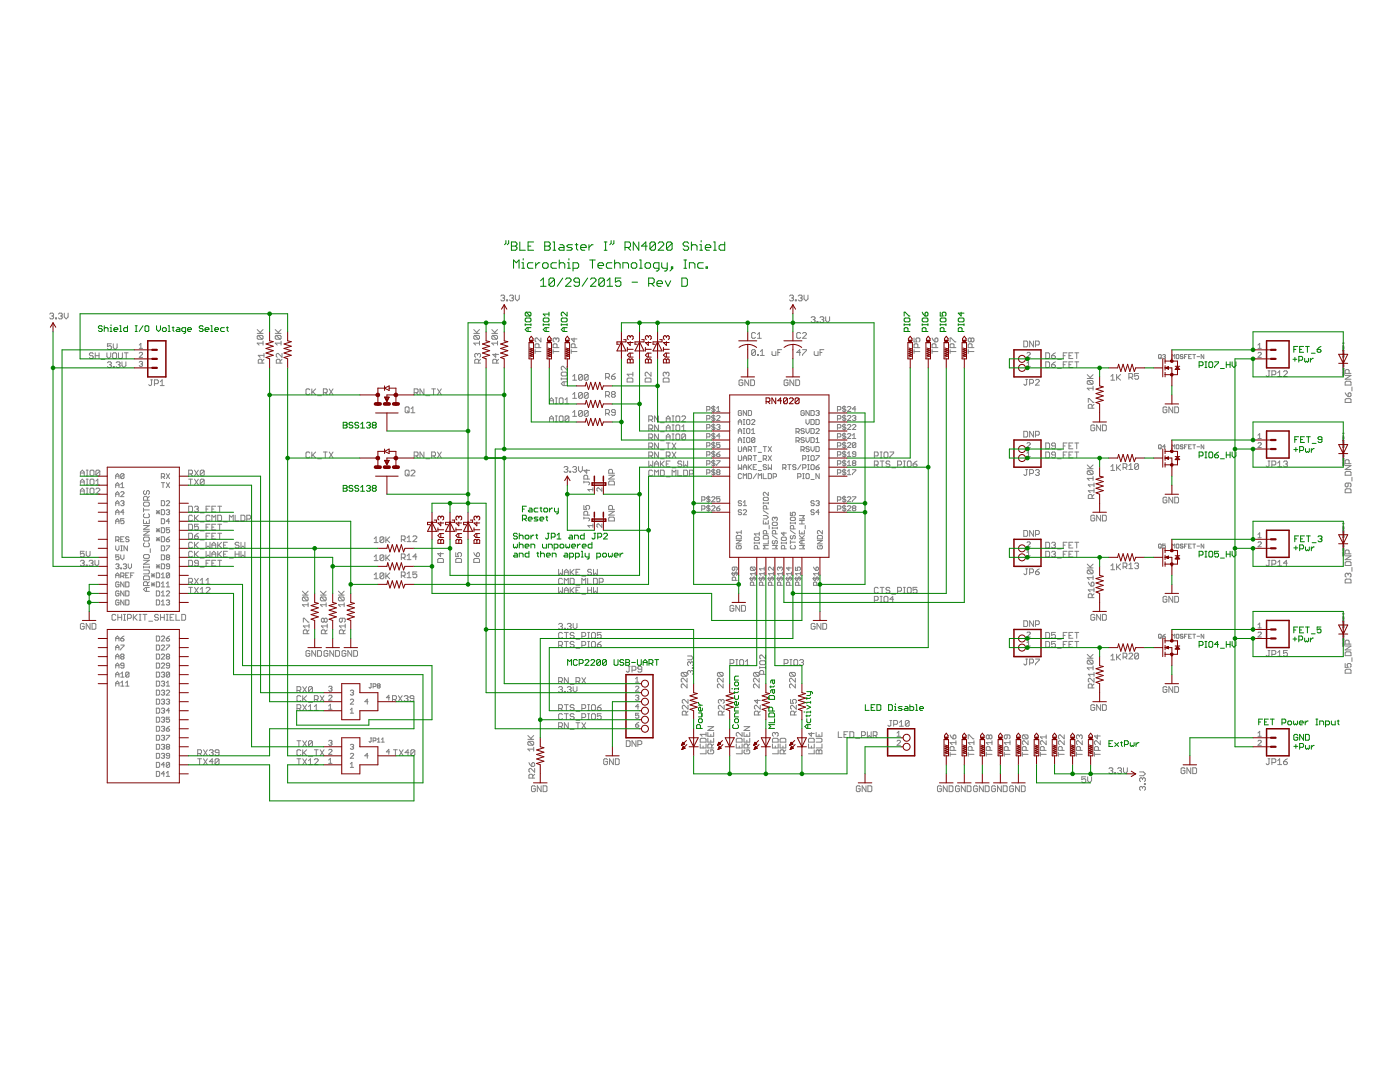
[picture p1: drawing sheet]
<svg xmlns="http://www.w3.org/2000/svg" width="279mm" height="216mm" viewBox="0 0 279 216" stroke-linecap="round" stroke-linejoin="round" font-family="sans-serif">
<g fill="none" stroke="#808080" stroke-width=".2">
<path d="M99.9 59.1l.2-.2h.4l.2 .2-.2 .4M100.3 59.5h.2M100.5 59.5l.2 .1-.2 .4h-.4l-.2-.2M101.1 59.8h.2v.2h-.2zM101.7 59.1l.2-.2h.4l.2 .2-.2 .4M102.1 59.5h.2M102.3 59.5l.2 .1-.2 .4h-.4l-.2-.2M102.8 58.9v.7l.4 .4 .4-.4v-.7M157.6 59.1l.2-.2h.3l.2 .2-.2 .4M157.9 59.5h.2M158.1 59.5l.2 .1-.2 .4h-.3l-.2-.2M158.7 59.8h.2v.2h-.2z"/>
<path d="M159.3 59.1l.2-.2h.4l.2 .2-.2 .4M159.7 59.5h.2M159.9 59.5l.2 .1-.2 .4h-.4l-.2-.2M160.5 58.9v.7l.3 .4 .4-.4v-.7M9.9 62.7l.2-.2h.4l.2 .2-.2 .4M10.3 63.1h.2M10.5 63.1l.2 .1-.2 .4h-.4l-.2-.2M11.1 63.4h.2v.2h-.2zM11.7 62.7l.2-.2h.3l.2 .2-.2 .4M12 63.1h.2M12.2 63.1l.2 .1-.2 .4h-.3l-.2-.2M12.8 62.5v.7l.4 .4 .4-.4v-.7"/>
<path d="M18.6 70.6l-.2-.2h-.4l-.2 .2 .2 .4h.4l.2 .2-.2 .3h-.4l-.2-.1M19 71h.8M19 70.4v1.1M19.8 70.4v1.1M20.2 71.7h.7M21.3 70.4v.8l.4 .3 .4-.3v-.8M21.4 72.4l.2-.2h.4l.2 .2-.2 .4M21.8 72.8h.2M22 72.8l.2 .2-.2 .3h-.4l-.2-.1M22.2 68.6h-.8v.6l.4-.2 .4 .2v.4l-.2 .1h-.4l-.2-.1M22.5 70.6l.2-.2h.4l.2 .2v.8l-.2 .1h-.4l-.2-.1zM22.6 73.2h.2v.1h-.2z"/>
<path d="M22.6 68.6v.8l.4 .3 .4-.3v-.8M23.2 72.4l.2-.2h.4l.2 .2-.2 .4M23.6 72.8h.2M23.6 70.4v1l.2 .1h.4l.2-.1v-1M23.8 72.8l.2 .2-.2 .3h-.4l-.2-.1M24.3 72.2v.8l.4 .3 .4-.3v-.8M24.8 70.4h.8M25.2 70.4v1.1M27.8 70.5l.2-.2h.3l.1 .2v.2l-.6 .6h.6M27.8 68.9l.3-.4v1M27.8 69.5h.6M27.8 72.3l.2-.2h.3l.1 .2-.1 .3"/>
<path d="M28.1 72.6h.2M28.3 72.6l.1 .2-.1 .3h-.3l-.2-.2M30.1 75.8h.3M30.2 75.8v1l-.1 .1-.4-.1M30.8 76.6h.6l.2-.2v-.4l-.2-.2h-.6v1.1M32 76.9h.8M32 76.2l.4-.4v1.1M51.3 66.5h1.2M51.3 65.8l.8 .7M51.5 66.9h.8l.2 .2v.4l-.2 .2M51.5 66.9l-.2 .2v.4l.2 .2h.8M51.5 66.9l.8 .8"/>
<path d="M52.3 72.5v-.6l-.2-.2h-.4l-.2 .2v.6h1.2M52.5 68.5h-1.2l.4 .4M52.5 68.1v.8M52.5 65.8l-.6 .5M52.7 71.7l-.4 .4M52.7 70.9h-1.2l.4 .4M52.7 70.5v.8M54.9 66.5h1.2M54.9 65.8l.8 .7M55.1 66.9l-.2 .2v.4l.2 .2h.8M55.1 66.9h.8l.2 .2v.4l-.2 .2M55.1 66.9l.8 .8"/>
<path d="M55.9 72.5v-.6l-.2-.2h-.4l-.2 .2v.6h1.2M56.1 68.5h-1.2l.4 .4M56.1 68.1v.8M56.1 65.8l-.6 .5M56.3 70.5v.8l-.8-.8-.4 .2v.4l.2 .2M56.3 71.7l-.4 .4M61.8 77.8l-.2-.2h-.3l-.2 .2v.7l.2 .3h.3l.2-.3M62.2 77.6v1.2M62.4 78.2l.6 .6M63 77.6l-.8 .8M63.4 79h.8M64.5 78.4h.6l.2-.2v-.4l-.2-.2h-.6v1.2"/>
<path d="M64.9 78.4l.4 .4M65.7 77.6l.8 1.2M66.5 77.6l-.8 1.2M82.7 78.4h.5l.2-.2v-.4l-.2-.2h-.5v1.2M83.1 78.4l.3 .4M84.6 77.6v1.2l-.8-1.2v1.2M85 79h.7M86.1 77.6h.8M86.5 77.6v1.2M87.3 77.6l.8 1.2M88.1 77.6l-.8 1.2M94.6 66.5h1.1"/>
<path d="M94.6 65.8l.7 .7M94.7 66.9l-.1 .2v.4l.1 .2h.8M94.7 66.9h.8l.2 .2v.4l-.2 .2M94.7 66.9l.8 .8M95.3 70.7l-.2-.2-.4 .2v.4l.2 .2M95.3 70.7l.2-.2 .4 .2v.4l-.2 .2M95.3 70.7v.2M95.5 72.5v-.6l-.2-.2h-.4l-.2 .2v.6h1.2M95.7 68.5h-1.1l.3 .4M95.7 68.1v.8M95.7 65.8l-.6 .5M95.9 71.7l-.4 .4"/>
<path d="M98.1 66.5h1.2M98.1 65.8l.8 .7M98.3 66.9l-.2 .2v.4l.2 .2h.8M98.3 66.9h.8l.2 .2v.4l-.2 .2M98.3 66.9l.8 .8M98.9 70.5v.8l-.6-.6h1.2M99.1 72.5v-.6l-.2-.2h-.4l-.2 .2v.6h1.2M99.3 68.5h-1.2l.4 .4M99.3 68.1v.8M99.3 65.8l-.6 .5M99.5 71.7l-.4 .4M106.8 70.1h1.1"/>
<path d="M106.8 69.8v.7M107.6 69.4v-.6l-.2-.2h-.4l-.2 .2v.6h1.1M107.9 67.4v.8l-.7-.8-.4 .2v.4l.2 .2M109.7 80h.7M110.4 70.1h1.1M110.4 69.8v.7M110.8 79.4h.4M111 67.6l-.2-.2-.4 .2v.4l.2 .2M111 67.6l.2-.2 .3 .2v.4l-.1 .2M111 67.6v.2M111 79.4v1.2M111.2 69.4v-.6l-.2-.2h-.4l-.2 .2v.6h1.1"/>
<path d="M111.6 79.6l.2-.2h.4l.2 .2v.8l-.2 .2h-.4l-.2-.2zM112 74.4l.2-.1h.8l.2 .1v.4l-.2 .2h-.8l-.2-.2zM112 75.6h1.2M112 75.4v.4M112.6 76.2v.7M112.8 79.8l.4-.4v1.2M113.2 76.2h-.8l-.4 .4 .4 .3h.8M113.2 73.1v.8l-.8-.8-.4 .2v.4l.2 .2M113.2 75.4v.4M114 70.1h1.1M114 69.8v.7M114.3 75.9h.8"/>
<path d="M114.3 75.1l.4-.4v1.2M114.3 78.7l.4-.4v1.2M114.3 79.5h.8M114.6 67.4v.8l-.6-.6h1.1M114.8 69.4v-.6l-.2-.2h-.4l-.2 .2v.6h1.1M116.2 74.9l-.2-.2h-.3l-.2 .2v.8M116.2 78.5l-.2-.2h-.3l-.2 .2v.8M116.2 74.9v.8l-.2 .2h-.3l-.2-.2M116.2 78.5v.8l-.2 .2h-.3l-.2-.2M116.2 74.9l-.7 .8M116.2 78.5l-.7 .8M117.4 74.9l-.2-.2h-.4l-.2 .2v.8"/>
<path d="M117.4 74.9v.8l-.2 .2h-.4l-.2-.2M117.4 78.5l-.2-.2h-.4l-.2 .2v.8M117.4 78.5v.8l-.2 .2h-.4l-.2-.2M117.4 74.9l-.8 .8M117.4 78.5l-.8 .8M120.9 75.3h.5l.2-.2v-.4l-.2-.2h-.5v1.2M120.9 78.9h.5l.2-.2v-.4l-.2-.2h-.5v1.2M121.2 75.3l.4 .4M121.2 78.9l.4 .4M122 75.1h.6l.2 .4-.2 .2h-.4l-.2-.2zM122.2 78.7l-.2-.2 .2-.4h.4l.2 .2-.2 .4M122.2 78.7l-.2 .2 .2 .4h.4l.2-.2-.2-.4"/>
<path d="M122.2 78.7h.4M122.8 74.5l-.8 .6M125.2 75.6l.1-.2h.8l.2 .2v.6h-1.1zM126.3 74.3v.8M126.3 74.7h-1.1l.3 .4M128.9 75.4h.8l.2 .2v.6h-1.1v-.6zM129.9 74.3v.8l-.8-.8-.3 .2v.4l.1 .2M132.4 75.6l.1-.2h.8l.2 .2v.6h-1.1zM132.9 74.5l-.2-.2-.3 .2v.4l.1 .2M132.9 74.5l.2-.2 .4 .2v.4l-.2 .2M132.9 74.5v.2M148.3 76l-.2-.2h-.4l-.2 .2v.8l.2 .1h.4l.2-.1v-.4h-.4"/>
<path d="M149.4 75.8v1.1l-.7-1.1v1.1M149.8 75.8h.6l.2 .2v.8l-.2 .1h-.6zM150.8 70l-.2-.2h-.4l-.2 .2v.7M150.8 70v.7l-.2 .2h-.4l-.2-.2M150.8 66.5l-.2-.1h-.4l-.2 .1v.8l.2 .2h.4l.2-.2M150.8 70l-.8 .7M151.2 70.7h.2v.2h-.2zM151.2 66.7l.4-.3v1.1M151.2 67.5h.7M151.7 70.9h.8M151.7 70.1l.4-.3v1.1M154.1 70.1v.6l.2 .2h.5v-.8"/>
<path d="M155.2 70.3h.4M156 69.8h-.8v1.1M157.3 76l-.2-.2h-.4l-.2 .2v.8l.2 .1h.4l.2-.1v-.4h-.4M158.4 75.8v1.1l-.8-1.1v1.1M158.8 75.8h.6l.2 .2v.8l-.2 .1h-.6zM159.8 70.3h-.8l.6-.5v1.1M159.8 66.5l-.2-.1h-.4l-.2 .1v.8l.2 .2h.4l.2-.2M160.2 69.8h.7v.2l-.7 .7v.2M160.2 66.5l.2-.1h.3l.2 .1v.2l-.7 .8h.7M161.9 63.4l.2-.2h.4l.2 .2-.2 .4M162.3 63.8h.2M162.5 63.8l.2 .2-.2 .3h-.4l-.2-.1"/>
<path d="M162.5 70.1v.6l.2 .2h.6v-.8M163 64.2h.2v.1h-.2zM163.6 63.4l.2-.2h.4l.2 .2-.2 .4M163.7 70.3h.3M164 63.8h.2M164.2 63.8l.2 .2-.2 .3h-.4l-.2-.1M164.4 69.8h-.7v1.1M164.8 63.2v.8l.4 .3 .4-.3v-.8M182.4 70.1h1.2M182.4 67.4v.8h.6l-.2-.4 .2-.4h.4l.2 .2v.4l-.2 .2M182.4 69.8v.7M183.2 69.4v-.6l-.2-.2h-.4l-.2 .2v.6h1.2"/>
<path d="M186 70.1h1.2M186 69.8v.7M186 67.4l.6 .8M186.6 67.6l.2-.2 .4 .2v.4l-.2 .2h-.4zM186.8 69.4v-.6l-.2-.2h-.4l-.2 .2v.6h1.2M189.6 70.1h1.2M189.6 68.2v-.8h.2l.8 .8h.2M189.6 69.8v.7M190.4 69.4v-.6l-.2-.2h-.4l-.2 .2v.6h1.2M193.2 70.1h1.2M193.2 69.8v.7M193.8 67.6v.4"/>
<path d="M193.8 67.6l.2-.2 .4 .2v.4l-.2 .2-.4-.2M193.8 67.6l-.2-.2-.4 .2v.4l.2 .2 .4-.2M194 69.4v-.6l-.2-.2h-.4l-.2 .2v.6h1.2M204.3 68.1h.6l.2 .1v.8l-.2 .2h-.6zM204.7 75.7h.4M204.9 75.7v1l-.2 .2-.4-.2M205 70.5l.1-.2h.3l.2 .2v.2l-.6 .6h.6M205 73.1h.6M205 72.5l.3-.4v1M205.5 76.5h.6l.1-.2v-.4l-.1-.2h-.6v1.2M206.2 68.1v1.1l-.7-1.1v1.1M206.7 68.8h.5l.2-.2v-.4l-.2-.1h-.5v1.1"/>
<path d="M206.7 75.9l.1-.2h.4l.2 .2v.2l-.7 .8h.7M208.7 70.4h.6l.2 .2v.8l-.2 .1h-.6zM208.7 72.2h.6l.2 .2v.8l-.2 .1h-.6zM209.9 71h.5l.2 .4-.2 .1h-.3l-.2-.1zM209.9 72.8h.5l.2 .4-.2 .1h-.3l-.2-.1zM210.6 70.4l-.7 .6M210.6 72.2l-.7 .6M211 71.7h.8M211 73.5h.8M212.2 71h.4M212.2 72.8h.4M213 72.2h-.8v1.1"/>
<path d="M213 70.4h-.8v1.1M213.3 71h.4M213.3 72.8h.4M214.1 70.4h-.8v1.1h.8M214.1 72.2h-.8v1.1h.8M214.5 72.2h.8M214.5 70.4h.8M214.9 70.4v1.1M214.9 72.2v1.1M217 75.5h1.1M217 74.8l.8 .7M217.2 75.9l-.2 .2v.4l.2 .2h.8"/>
<path d="M217.2 75.9h.8l.1 .2v.4l-.1 .2M217.2 75.9l.8 .8M218.1 77.5h-1.1l.4 .4M218.1 77.1v.8M218.1 74.8l-.5 .5M221.7 75.1l.4-.4v1.2M221.7 75.9h.8M222.8 74.7v1.2M223 75.3l.6 .6M223.6 74.7l-.8 .8M225.3 75.3h.6l.2-.2v-.4l-.2-.2h-.6v1.2M225.7 75.3l.4 .4"/>
<path d="M227.2 74.5h-.8v.6l.4-.2 .4 .2v.4l-.2 .2h-.3l-.3-.2M231.3 70.7l.5 .2v.5l-.2 .2-.4-.2zM231.5 71.3l.3 .3M232 70.9l.4-.2 .2 .2-.2 .3M232.3 71.2h.1M232.4 71.2l.2 .1-.2 .3-.4-.2M233.9 71.6v-.9l.3 .3 .2-.3v.9M234.9 70.7l.4 .2-.2 .7-.4-.2zM236.1 70.9l-.4-.2-.1 .3 .4 .2 .1 .2-.1 .2-.4-.2M236.4 71.2h.3M236.9 70.7h-.5v.9M237.2 71.2h.3"/>
<path d="M237.8 70.7h-.6v.9h.6M238 70.7h.6M238.3 70.7v.9M238.9 71.2h.5M240.2 70.7v.9l-.5-.9v.9M251.1 70.5l.1-.2h.4l.1 .2v.2l-.6 .6h.6M251.1 69.5h.6M251.1 68.9l.3-.4v1M253.1 74h.3M253.3 74v1l-.2 .1-.4-.1M253.8 74.8h.6l.2-.2v-.4l-.2-.2h-.6v1.1M255 74.4l.4-.4v1.1"/>
<path d="M255 75.1h.8M256.2 74.2l.1-.2h.4l.2 .2v.2l-.7 .7h.7M267.9 70.7h.1M267.9 74.3h.1M267.9 73.5h.3v.1l-.2 .1zM267.9 69.4h.3v.2l-.2-.2M267.9 73h.3v.1l-.1 .1-.1-.2M268 69.9l.2 .1h-.3zM268 71.1l-.1 .1 .3-.1v.2M268 74.7l-.1 .1 .1 .1 .2-.2v.2M268 70.4l.1 .2 .1-.2M268 70.8h.2"/>
<path d="M268 74l.1 .2 .1-.2M268 68.9l.1 .1M268 69.7l.1 .1M268 72.5l.1 .1M268 73.3l.1 .1M268 74.3v.1M268 69.8h.2M268 69h.2M268 73.4h.2M268 72.6h.2M268.2 72v.2l-.3-.2 .1 .2M268.2 68.4v.2"/>
<path d="M268.2 69.2v.1l-.2-.1 .1 .1M268.2 70.2v.1l-.2-.1 .1 .1M268.2 71l-.1-.2-.1 .2h.3M268.2 72.8v.1l-.2-.1 .1 .1M268.2 73.8v.1l-.2-.1 .1 .1M268.2 74.3h-.2M268.2 74.6l-.1-.2-.1 .2h.3M268.2 68.5h-.3l.1 .1M268.5 74.9h1.1l-1.1 .8h1.1M268.5 79.7l.2-.2h.7l.2 .2v.6h-1.1zM268.5 76.3l.2-.2h.7l.2 .2v.5h-1.1zM268.5 78.4l.5 .7"/>
<path d="M269 78.6l.4-.2 .2 .2v.4l-.2 .1h-.4zM269.2 74.5v-.6l-.2-.2h-.3l-.2 .2v.6h1.1M269.8 77.2v.8M16 95v-.8l.4-.4 .4 .4v.8M16 96.8v-.8l.4-.4 .4 .4v.8M16 98.6v-.8l.4-.4 .4 .4v.8M16 96.2h.8M16 94.4h.8M16 98h.8M17.2 96.8h.4M17.2 95.6h.4M17.2 93.8h.4"/>
<path d="M17.2 95h.4M17.2 98.6h.4M17.2 97.4h.4M17.4 93.8v1.2M17.4 95.6v1.2M17.4 97.4v1.2M18 94l.2-.2h.4l.2 .2v.8l-.2 .2h-.4l-.2-.2zM18 97.6l.2-.2h.4l.2 .2v.8l-.2 .2h-.4l-.2-.2zM18.2 95.6h.4l.2 .2v.8l-.2 .2h-.4l-.2-.2v-.8zM19.1 96.8h.8M19.1 97.6l.2-.2h.4l.2 .2v.2l-.8 .8h.8M19.1 96l.4-.4v1.2"/>
<path d="M19.9 94l-.2-.2h-.4l-.2 .2v.8M19.9 94v.8l-.2 .2h-.4l-.2-.2M19.9 94l-.8 .8M23.1 95.5v-.7l.3-.3 .3 .3v.7M23.1 97.3v-.7l.3-.3 .3 .3v.7M23.1 99.1v-.7l.3-.3 .3 .3v.7M23.1 95h.6M23.1 96.8h.6M23.1 98.6h.6M24.1 98.3l.2-.2h.3l.1 .2v.1l-.6 .7h.6M24.1 96.6l.3-.3v1M24.1 97.3h.6"/>
<path d="M24.7 94.7l-.1-.2h-.3l-.2 .2v.6M24.7 94.7v.6l-.1 .2h-.3l-.2-.2M24.7 94.7l-.6 .6M28.9 97.9l-.3 .2v.4l.4 .2 .2-.2v-.4l.4-.2 .2 .2v.4l-.2 .2M29.4 99.8v-.5l-.2-.3h-.3l-.3 .3v.5h1.2M29.8 99l-.4 .4M32.2 99.9h.5l.2 .2v.6l-.2 .2h-.5zM32.2 95.2h.5l.2-.2v-.3l-.2-.2h-.5v1M32.2 96.3h.7M32.5 95.2l.4 .3M32.5 96.3v1M33.2 94.5l.6 1"/>
<path d="M33.2 96.3l.6 1M33.8 94.5l-.6 1M33.8 96.3l-.6 1M37.7 95.6h.7M37.7 94.6h.5l.2-.2v-.4l-.2-.2h-.5v1.2M38 94.6l.4 .4M38 95.6v1.2M38.8 93.8l.8 1.2M38.8 95.6l.8 1.2M39.6 93.8l-.8 1.2M39.6 95.6l-.8 1.2M40.7 95.8v.8l-.1 .2h-.4l-.2-.2"/>
<path d="M40.7 95.8l-.1-.2h-.4l-.2 .2v.8M40.7 94l-.1-.2h-.4l-.2 .2v.8M40.7 94v.8l-.1 .2h-.4l-.2-.2M40.7 94l-.7 .8M40.7 95.8l-.7 .8M61.8 90.4l-.2-.2h-.3l-.2 .2v.8l.2 .2h.3l.2-.2M62.2 90.2v1.2M62.4 90.8l.6 .6M63 90.2l-.8 .8M63.4 91.5h.8M64.5 90.2h.8M64.9 90.2v1.2"/>
<path d="M65.7 90.2l.8 1.2M66.5 90.2l-.8 1.2M80.9 94l.1-.2h.4l.2 .2v.8l-.2 .2h-.4l-.1-.2zM81 81.2h.4l.2 .2v.8l-.2 .2h-.4l-.1-.2v-.8zM81.3 82l.3 .4M81.3 94.6l.3 .4M82 82.4h.8M82 81.6l.4-.4v1.2M82 94l.2-.2h.4l.2 .2v.2l-.8 .8h.8M82.7 91h.5l.2-.2v-.4l-.2-.2h-.5v1.2M83.1 91l.3 .4M84.6 90.2v1.2l-.8-1.2v1.2"/>
<path d="M85 91.5h.7M86.1 91h.6l.2-.2v-.4l-.2-.2h-.6v1.2M86.5 91l.4 .4M87.3 90.2l.8 1.2M88.1 90.2l-.8 1.2M109.7 80.6v-.8l.4-.4 .3 .4v.8M109.7 84.2v-.8l.4-.4 .3 .4v.8M109.7 83.6h.7M110.8 80.6h.4M110.8 84.2h.4M110.8 83h.4M111 83v1.2"/>
<path d="M111.8 83h.4l.2 .2v.8l-.2 .2h-.4l-.2-.2v-.8zM112.6 93.3l.2-.2h.3l.2 .2-.2 .4M112.8 80.6h.7M112.9 93.7h.2M113.1 93.7l.2 .2-.2 .3h-.3l-.2-.2M113.5 83.2v.8l-.2 .2h-.3l-.2-.2M113.5 83.2l-.2-.2h-.3l-.2 .2v.8M113.5 83.2l-.7 .8M113.7 94h.2v.2h-.2zM114.3 93.3l.2-.2h.4l.2 .2-.2 .4M114.3 82.3l.4-.4v1.2M114.3 83.1h.8"/>
<path d="M114.7 93.7h.2M114.9 93.7l.2 .2-.2 .3h-.4l-.2-.2M115.5 93.1v.8l.3 .3 .4-.3v-.8M116.2 82.1l-.2-.2h-.3l-.2 .2v.8M116.2 82.1v.8l-.2 .2h-.3l-.2-.2M116.2 82.1l-.7 .8M116.5 96.2h1l.2 .2-.2 .4M116.5 96v.4M117.1 93.7v.7l-.6-.5h1.2M117.3 95.6v-.6l-.2-.2h-.4l-.2 .2v.6h1.2M117.4 82.1l-.2-.2h-.4l-.2 .2v.8M117.4 82.1v.8l-.2 .2h-.4l-.2-.2"/>
<path d="M117.4 82.1l-.8 .8M118.3 97.7h-1l.4 .3M118.3 97.3v.7M120.1 97.3v.7l-.6-.7h-.2l-.2 .2v.4l.2 .1M120.9 82.5h.5l.2-.2v-.4l-.2-.2h-.5v1.2M121.2 82.5l.4 .4M121.5 96.2l.2-.2h.7l.2 .2v.6h-1.1zM121.5 94.8h1.1l-1.1 .8h1.1M122.2 94.4v-.5l-.2-.2h-.3l-.2 .2v.5h1.1M122.8 82.3h-.6l-.2-.2 .2-.4h.4l.2 .2v.8l-.2 .2h-.4l-.2-.2M129.5 85.6h.5l.3-.2v-.4l-.3-.2h-.5v1.2M129.5 89.2h.5l.3-.2v-.4l-.3-.2h-.5v1.2"/>
<path d="M129.5 91h.5l.3-.2v-.4l-.3-.2h-.5v1.2M129.5 83.8h.5l.3-.2v-.4l-.3-.2h-.5v1.2M129.5 87.4h.5l.3-.2v-.4l-.3-.2h-.5v1.2M129.5 92v1.2l.4-.4 .4 .4v-1.2M129.9 89.2l.4 .4M129.9 91l.4 .4M129.9 83.8l.4 .4M129.9 85.6l.4 .4M129.9 87.4l.4 .4M130.3 94l-.3-.2h-.3l-.2 .2v.8l.2 .2h.3l.3-.2M130.6 92.6h.8M130.6 93.2v-.8l.4-.4 .4 .4v.8"/>
<path d="M130.6 95v-1.2l.4 .4 .4-.4v1.2M131.4 83v1.2l-.8-1.2v1.2M131.4 84.8v1.2l-.8-1.2v1.2M131.4 86.6v1.2l-.8-1.2v1.2M131.4 88.4v1.2l-.8-1.2v1.2M131.4 90.2v1.2l-.8-1.2v1.2M131.8 93.8h.6l.2 .2v.8l-.2 .2h-.6zM131.8 89.7h.8M131.8 91.5h.8M131.8 87.9h.8M131.8 86.1h.8M131.8 92v1.2"/>
<path d="M131.8 84.3h.8M132 92.6l.6 .6M132.6 92l-.8 .8M133 92.6h.3M133 87.8v-.8l.3-.4 .4 .4v.8M133 85.4h.7M133 91h.5l.2-.2v-.4l-.2-.2h-.5v1.2M133 83.6h.7M133 87.2h.7M133 95.1h.7M133 84.2v-.8l.3-.4 .4 .4v.8M133 86v-.8l.3-.4 .4 .4v.8"/>
<path d="M133 88.4h.7M133.3 91l.4 .4M133.3 88.4v1.2M133.7 92h-.7v1.2h.7M134.1 95v-1.2l.4 .4 .4-.4v1.2M134.1 84.8h.4M134.1 86h.4M134.1 93.3h.8M134.1 88.4l.8 1.2M134.1 90.2l.8 1.2M134.1 84.2h.4M134.1 83h.4"/>
<path d="M134.1 86.6h.4M134.1 87.8h.4M134.3 83v1.2M134.3 84.8v1.2M134.3 86.6v1.2M134.9 83.2l.2-.2h.4l.2 .2v.8l-.2 .2h-.4l-.2-.2zM134.9 88.4l-.8 1.2M134.9 90.2l-.8 1.2M135.1 84.8h.4l.2 .2v.8l-.2 .2h-.4l-.2-.2v-.8zM135.1 86.6h.4l.2 .2v.8l-.2 .2h-.4l-.2-.2v-.8zM135.3 93.8v1.2h.8M136.1 92.2l-.2-.2h-.4l-.2 .4 .2 .2h.4l.2 .4-.2 .2h-.4l-.2-.2"/>
<path d="M136.1 86h.7M136.1 85.2l.3-.4v1.2M136.1 83.2l.1-.2h.4l.2 .2v.2l-.7 .8h.7M136.4 93.8h.6l.2 .2v.8l-.2 .2h-.6zM136.4 92v1.2l.4-.4 .4 .4v-1.2M136.8 86.8l-.2-.2h-.4l-.1 .2v.8M136.8 86.8v.8l-.2 .2h-.4l-.1-.2M136.8 86.8l-.7 .8M137.6 94.6h.6l.2-.2v-.4l-.2-.2h-.6v1.2M140 99.8h.5l.2-.2-.2-.5h-.5v1M141 89h.5l.2-.5-.2-.2h-.5v1M141 92.6h.5l.2-.5-.2-.2h-.5v1"/>
<path d="M141 81.8h.5l.2-.2-.2-.5h-.5v1M141 85.4h.5l.2-.2-.2-.5h-.5v1M141 83.6h.5l.2-.2-.2-.5h-.5v1M141 87.2h.5l.2-.5-.2-.2h-.5v1M141 90.8h.5l.2-.5-.2-.2h-.5v1M141 94.4h.5l.2-.2-.2-.5h-.5v1M141.4 99v1.3M141.7 99.3l-.2-.2h-.3l-.2 .2 .2 .3h.3l.2 .2-.2 .3h-.3l-.2-.2M142 99.3l.2-.2h.3l.2 .2-.7 .8h.7M142.4 81v1.3M142.4 82.8v1.3M142.4 84.6v1.3"/>
<path d="M142.4 86.4v1.3M142.4 88.2v1.3M142.4 90v1.3M142.4 91.8v1.3M142.4 93.6v1.3M142.7 88.5l-.2-.2-.5 .2 .2 .3h.3l.2 .2-.2 .3-.5-.1M142.7 86.7l-.2-.2-.5 .2 .2 .3h.3l.2 .4-.2 .1-.5-.1M142.7 92.1l-.2-.2-.5 .2 .2 .3h.3l.2 .4-.2 .1-.5-.1M142.7 93.9l-.2-.2h-.3l-.2 .2 .2 .3h.3l.2 .2-.2 .3h-.3l-.2-.1M142.7 81.3l-.2-.2h-.3l-.2 .2 .2 .3h.3l.2 .2-.2 .3h-.3l-.2-.2M142.7 83.1l-.2-.2h-.3l-.2 .2 .2 .3h.3l.2 .2-.2 .3h-.3l-.2-.2M142.7 84.9l-.2-.2h-.3l-.2 .2 .2 .3h.3l.2 .2-.2 .3h-.3l-.2-.2"/>
<path d="M142.7 90.3l-.2-.2-.5 .2 .2 .3h.3l.2 .2-.2 .3-.5-.1M143 91.9h.7l-.7 1M143 83.1l.2-.2h.3l.2 .2v.1l-.7 .7h.7M143 82.1h.7M143 81.4l.4-.3v1M143 84.9l.2-.2h.3l.2 .2-.2 .3M143 90.6h.5l.2 .4-.5 .1-.2-.1zM143.2 94.2l-.2 .2 .2 .3h.3l.2-.1-.2-.4M143.2 94.2l-.2-.2 .2-.3h.3l.2 .2-.2 .3M143.2 94.2h.3M143.4 85.2h.1M143.5 85.2l.2 .2-.2 .3h-.3l-.2-.2"/>
<path d="M143.7 88.3h-.7v.5l.5-.2 .2 .6-.2 .1-.5-.1M143.7 87h-.7l.5-.5v1M143.7 99.1h-.7v.5l.4-.2 .3 .2-.2 .5h-.3l-.2-.2M143.7 90.1l-.7 .5M147.3 87.8h.7M147.3 90.9v.8l.2 .2h.3l.2-.2v-.8M147.3 84.7v-.7l.4-.3 .3 .3v.7M147.3 86.5v-.7l.4-.3 .3 .3v.7M147.3 88.3v-.6l.4-.4 .3 .4v.6M147.3 89.1v.8l.2 .2h.3l.2-.2v-.8M147.3 92.7v1l.4-.3 .3 .3v-1M147.3 84.2h.7"/>
<path d="M147.3 86h.7M148 82.1l-.2-.2h-.3l-.2 .2v.6l.2 .2h.3l.2-.2v-.3h-.3M148 94.7l-.2-.2h-.3l-.2 .2v.6l.2 .2h.3l.2-.2M148.3 88.3h.4M148.3 87.3h.4M148.3 91.4h.7M148.3 90.1v-.6l.4-.4 .3 .4v.6M148.3 91.9v-.7l.4-.3 .3 .3v.7M148.3 93.7v-.7l.4-.3 .3 .3v.7M148.3 95.5v-1l.4 .3 .3-.3v1M148.3 84.7h.4M148.3 83.7h.4"/>
<path d="M148.3 86.5h.4M148.3 85.5h.4M148.3 89.6h.7M148.3 93.2h.7M148.5 83.7v1M148.5 85.5v1M148.5 87.3v1M149 87.5l.2-.2h.3l.1 .2v.6l-.1 .2h-.3l-.2-.2zM149 83.9l.2-.2h.3l.1 .2v.6l-.1 .2h-.3l-.2-.2zM149 85.7l.2-.2h.3l.1 .2v.6l-.1 .2h-.3l-.2-.2zM149 81.9v1l-.7-1v1M149.3 89.8h.5l.2-.2v-.3l-.2-.2h-.5v1"/>
<path d="M149.3 91.6h.5l.2-.2v-.3l-.2-.2h-.5v1M149.3 81.9h.5l.2 .2v.6l-.2 .2h-.5zM149.3 92.7v1M149.3 94.5h.5l.2 .2v.6l-.2 .2h-.5zM149.5 93.2l.5 .5M149.6 89.8l.4 .3M149.6 91.6l.4 .3M150 83.9l.2-.2h.3l.1 .2-.6 .8h.6M150 86.5h.6M150 85.8l.3-.3v1M150 92.7l-.7 .7M150.3 89.1h.7"/>
<path d="M150.3 90.9h.7M150.3 93.2h.3M150.6 87.5v.6l-.1 .2h-.3l-.2-.2M150.6 87.5l-.1-.2h-.3l-.2 .2v.6M150.6 89.1v1M150.6 90.9v1M150.6 87.5l-.6 .6M151 92.7h-.7v1h.7M151 94.5l-.7 1M151.3 93.9h.7M151.3 90.3h.7M151.3 92.1h.7"/>
<path d="M151.3 95.5v-1l.3 .3 .4-.3v1M152.3 89.1h.7M152.3 91.6h.5l.2-.2v-.3l-.2-.2h-.5v1M152.3 94.5v1h.7M152.5 99.2h.7l.1 .2v.3l-.1 .2h-.7l-.2-.2v-.3zM152.6 89.1v1M152.6 91.6l.4 .3M153 92.9l-.2-.2h-.3l-.2 .3 .5 .2 .2 .3-.2 .2h-.3l-.2-.2M153.3 89.1l.7 1M153.3 90.9l.7 1M153.3 94.5h.5l.2 .2v.6l-.2 .2h-.5zM153.3 92.7v1l.3-.3 .4 .3v-1"/>
<path d="M153.3 98.2v.7l-.6-.7-.4 .2v.3l.2 .2M154 89.1l-.7 1M154 90.9l-.7 1M154.3 95.2h.5l.2-.2v-.3l-.2-.2h-.5v1M156.2 93.4h.5l.2-.2v-.3l-.2-.2h-.5v1M156.5 93.4l.4 .3M157.2 92.7h.7M157.5 92.7v1M158.9 88h.4l.2-.2v-.3l-.2-.2h-.4v1M158.9 92.9l-.2-.2h-.4l-.1 .3 .5 .2 .2 .3-.2 .2h-.4l-.1-.2M158.9 86.2h.4l.2-.2v-.3l-.2-.2h-.4v1M159.2 86.2l.3 .3"/>
<path d="M159.2 88l.3 .3M159.2 95.2h.5l.2-.2v-.3l-.2-.2h-.5v1M159.9 89.8h.4l.2-.2v-.3l-.2-.2h-.4v1M159.9 92.7l-.7 1M160.2 89.8l.3 .3M160.2 91.6h.5l.1-.2v-.3l-.1-.2h-.5v1M160.2 93.4h.5l.1-.2v-.3l-.1-.2h-.5v1M160.2 94.5h.3M160.2 95.5h.3M160.3 94.5v1M160.5 87.5l-.2-.2h-.3l-.1 .4 .4 .1 .2 .3-.2 .2h-.3l-.1-.2M160.5 85.7l-.2-.2h-.3l-.1 .2 .1 .3h.3l.2 .2-.2 .3h-.3l-.1-.2"/>
<path d="M160.5 82.1l-.2-.2h-.3l-.1 .2v.6l.1 .2h.3l.2-.2v-.3h-.3M160.8 83.7v.7l.4 .3 .3-.3v-.7M160.8 85.5v.7l.4 .3 .3-.3v-.7M160.8 87.3v.7l.4 .3 .3-.3v-.7M161 94.5h.3l.2 .2v.6l-.2 .2h-.3l-.2-.2v-.6zM161.2 91.9h.3M161.2 90.9h.3M161.2 92.7h.3M161.2 93.7h.3M161.3 90.9v1M161.3 92.7v1M161.5 89.3l-.2-.2h-.3l-.2 .4 .5 .1 .2 .3-.2 .2h-.3l-.2-.2"/>
<path d="M161.5 81.9v1l-.7-1v1M161.8 87.3h.5l.2 .2v.6l-.2 .2h-.5zM161.8 91.1l.2-.2h.3l.2 .2v.6l-.2 .2h-.3l-.2-.2zM161.8 81.9h.5l.2 .2v.6l-.2 .2h-.5zM161.8 83.7h.5l.2 .2v.6l-.2 .2h-.5zM161.8 85.5h.5l.2 .2v.6l-.2 .2h-.5zM161.8 89.1v.7l.4 .3 .3-.3v-.7M161.8 92.9l.2-.2h.3l.2 .2v.6l-.2 .2h-.3l-.2-.2zM161.8 95.7h.7M162.8 89.1h.5l.2 .2v.6l-.2 .2h-.5zM162.8 88.3h.7M162.8 90.9h.7l-.7 1"/>
<path d="M162.8 82.1l.2-.2h.3l.2 .2-.2 .3M162.8 83.7h.5l.2 .2v.6l-.2 .2h-.5zM162.8 85.7l.2-.2h.3l.2 .2-.7 .8h.7M162.8 93.2h.5l.2 .3-.2 .2h-.3l-.2-.2zM162.8 87.7l.4-.4v1M163.2 82.4h.1M163.3 82.4l.2 .2-.2 .3h-.3l-.2-.2M163.5 94.5v1l-.7-1v1M163.5 92.7l-.7 .5M167.1 89h.5l.2-.2v-.3l-.2-.2h-.5v1M167.1 92.6h.5l.2-.2v-.3l-.2-.2h-.5v1M167.1 81.8h.5l.2-.2v-.3l-.2-.2h-.5v1"/>
<path d="M167.1 99.8h.5l.2-.2v-.3l-.2-.2h-.5v1M167.1 85.4h.5l.2-.2v-.3l-.2-.2h-.5v1M167.1 83.6h.5l.2-.2v-.3l-.2-.2h-.5v1M167.1 87.2h.5l.2-.2v-.3l-.2-.2h-.5v1M167.1 90.8h.5l.2-.2v-.3l-.2-.2h-.5v1M167.1 94.4h.5l.2-.2v-.3l-.2-.2h-.5v1M168.5 81v1.3M168.5 82.8v1.3M168.5 84.6v1.3M168.5 86.4v1.3M168.5 88.2v1.3M168.5 90v1.3"/>
<path d="M168.5 91.8v1.3M168.5 93.6v1.3M168.5 99v1.3M168.8 88.5l-.2-.2-.5 .2 .2 .3h.3l.2 .2-.2 .3-.5-.1M168.8 86.7l-.2-.2-.5 .2 .2 .3h.3l.2 .2-.2 .3-.5-.1M168.8 92.1l-.2-.2-.5 .2 .2 .3h.3l.2 .2-.2 .3-.5-.1M168.8 84.9l-.2-.2h-.3l-.2 .3 .2 .2h.3l.2 .3-.2 .2h-.3l-.2-.2M168.8 93.9l-.2-.2h-.3l-.2 .3 .2 .2h.3l.2 .4-.2 .1h-.3l-.2-.1M168.8 83.1l-.2-.2h-.3l-.2 .3 .2 .2h.3l.2 .3-.2 .2h-.3l-.2-.2M168.8 81.3l-.2-.2h-.3l-.2 .3 .2 .2h.3l.2 .3-.2 .2h-.3l-.2-.2M168.8 90.3l-.2-.2-.5 .2 .2 .3h.3l.2 .2-.2 .3-.5-.1M168.8 99.3l-.2-.2h-.3l-.2 .3 .2 .2h.3l.2 .3-.2 .2h-.3l-.2-.2"/>
<path d="M169.1 88.5l.2-.2 .5 .2v.1l-.7 .7h.7M169.1 92.9h.7M169.1 94.7h.7M169.1 83.1l.2-.2h.3l.2 .2v.1l-.7 .7h.7M169.1 81.3l.2-.2h.3l.2 .2v.1l-.7 .7h.7M169.1 84.9l.2-.2h.3l.2 .2v.1l-.7 .7h.7M169.1 86.7l.2-.2 .5 .2v.1l-.7 .7h.7M169.1 91.1h.7M169.1 94l.4-.3v1M169.1 90.4l.4-.3v1M169.1 92.2l.4-.3v1M169.1 99.3l.2-.2h.3l.2 .2-.7 .8h.7"/>
<path d="M170.1 84.9l.2-.2h.3l.2 .2v.1l-.7 .7h.7M170.1 83.1l.2-.2h.3l.2 .2-.2 .3M170.1 87.5h.7M170.1 93.7h.7l-.7 1M170.1 99.1h.7l-.7 1M170.1 86.8l.4-.3v1M170.3 92.4l-.2 .2 .2 .3 .5-.1-.2-.4M170.3 92.4l-.2-.2 .2-.3 .5 .2-.2 .3M170.3 92.4h.3M170.5 83.4h.1M170.6 83.4l.2 .2-.2 .3h-.3l-.2-.2M170.8 88.5v.7l-.2 .1-.5-.1"/>
<path d="M170.8 88.5l-.2-.2-.5 .2v.7M170.8 81.6h-.7l.5-.5v1M170.8 90.6h-.5l-.2-.2 .2-.3 .5 .2v.7l-.2 .1-.5-.1M170.8 88.5l-.7 .7M174.5 92.8h.6l.2-.2v-.4l-.2-.2h-.6v1.2M174.5 91h.6l.2-.2v-.4l-.2-.2h-.6v1.2M174.9 92.8l.4 .4M175.7 92h.7M175.7 90.2h.3M175.7 91.4h.3M175.9 90.2v1.2M176 92v1.2"/>
<path d="M176.6 90.2h.4l.2 .2v.8l-.2 .2h-.4l-.2-.2v-.8zM177.6 92.2l-.2-.2h-.4l-.2 .4 .2 .2h.4l.2 .4-.2 .2h-.4l-.2-.2M177.6 90.2h.8v.2l-.8 .8v.2M178 93.3h.8M179.1 92.8h.6l.2-.2v-.4l-.2-.2h-.6v1.2M180.3 93.2h.4M180.3 92h.4M180.5 92v1.2M181.3 92h.4l.1 .2v.8l-.1 .2h-.4l-.2-.2v-.8zM182.2 92.6h.6l.2 .4-.2 .2h-.4l-.2-.2zM183 92l-.8 .6M204.3 86.1h.6l.2 .2v.7l-.2 .2h-.6z"/>
<path d="M204.7 93.7h.4M204.9 93.7v1l-.2 .2-.4-.2M205 88.5l.1-.2 .5 .2v.1l-.6 .7h.6M205 91.1h.6M205 90.4l.3-.3v1M205.5 94.5h.6l.1-.2v-.4l-.1-.2h-.6v1.2M206.2 86.1v1.1l-.7-1.1v1.1M206.7 86.8h.5l.2-.2v-.3l-.2-.2h-.5v1.1M206.7 93.9l.1-.2h.4l.2 .2-.2 .4M207 94.3h.2M207.2 94.3l.2 .2-.2 .4h-.4l-.1-.2M208.7 88.4h.6l.2 .2v.8l-.2 .2h-.6z"/>
<path d="M208.7 90.2h.6l.2 .2v.8l-.2 .2h-.6zM210.6 89h-.5l-.2-.2 .2-.4h.3l.2 .2v.8l-.2 .2h-.3l-.2-.2M210.6 90.8h-.5l-.2-.2 .2-.4h.3l.2 .2v.8l-.2 .2h-.3l-.2-.2M211 89.7h.8M211 91.5h.8M212.2 89h.4M212.2 90.8h.4M213 90.2h-.8v1.2M213 88.4h-.8v1.2M213.3 89h.4M213.3 90.8h.4M214.1 88.4h-.8v1.2h.8"/>
<path d="M214.1 90.2h-.8v1.2h.8M214.5 90.2h.8M214.5 88.4h.8M214.9 88.4v1.2M214.9 90.2v1.2M217 93.5h1.1M217 92.8l.8 .7M217.2 93.9h.8l.1 .2v.4l-.1 .2M217.2 93.9l-.2 .2v.4l.2 .2h.8M217.2 93.9l.8 .8M217.2 80.3v-.8h.2l.7 .8h.2M218 81.4v-.5l-.2-.2h-.4l-.2 .2v.5h1.1"/>
<path d="M218 99.5v-.6l-.2-.2h-.4l-.2 .2v.6h1.1M218.1 95.1v.8M218.1 95.5h-1.1l.4 .4M218.1 92.8l-.5 .5M218.3 96.8h-1.1l.4 .3M218.3 80.7l-.3 .4M218.3 98.7l-.3 .4M218.3 97.9h-1.1l.4 .4M218.3 96.4v.7M218.3 97.5v.8M218.5 85l-.2-.2h-.4l-.2 .2v.8l.2 .2h.4l.2-.2v-.4h-.4M219.6 84.8v1.2l-.7-1.2v1.2"/>
<path d="M220 84.8h.6l.2 .2v.8l-.2 .2h-.6zM221.7 93.9h.8M221.7 93.1l.4-.4v1.2M222.8 92.7v1.2M223 93.3l.6 .6M223.6 92.7l-.8 .8M224.1 93.3h.6l.2-.2v-.4l-.2-.2h-.6v1.2M224.5 93.3l.4 .4M225.3 93.7h.8M225.3 92.9l.4-.4v1.2M227.2 92.7v.8l-.2 .2h-.3l-.3-.2M227.2 92.7l-.2-.2h-.3l-.3 .2v.8"/>
<path d="M227.2 92.7l-.8 .8M231.3 88.8l.5 .1v.5l-.2 .2-.4-.2v-.5zM231.5 89.3l.3 .3M232.6 89.2h-.6l.4-.4v.8M232.9 81.4l-.2-.2h-.4l-.2 .2v.8l.2 .2h.4l.2-.2v-.4h-.4M232.9 99.4l-.2-.2h-.4l-.2 .2v.8l.2 .2h.4l.2-.2v-.4h-.4M233.9 89.6v-.8l.3 .2 .2-.2v.8M234 81.2v1.2l-.7-1.2v1.2M234 99.2v1.2l-.7-1.2v1.2M234.4 81.2h.6l.2 .2v.8l-.2 .2h-.6zM234.4 99.2h.6l.2 .2v.8l-.2 .2h-.6zM234.9 88.8l.4 .1v.5l-.2 .2-.4-.2v-.5z"/>
<path d="M236.1 88.9l-.1-.1-.4 .1 .1 .3 .4 .1-.1 .3-.4-.2M236.4 89.2h.3M236.9 88.8h-.5v.8M237.2 89.2h.3M237.8 88.8h-.6v.8h.6M238 88.8h.6M238.3 88.8v.8M238.9 89.2h.5M240.2 88.8v.8l-.5-.8v.8M251.1 88.5l.1-.2 .5 .2v.1l-.6 .7h.6M251.1 87.5h.6M251.1 86.8l.3-.3v1"/>
<path d="M253.1 92h.3M253.3 92v1l-.2 .2-.4-.2M253.8 92.8h.6l.2-.2v-.4l-.2-.2h-.6v1.2M255 92.4l.4-.4v1.2M255 93.2h.8M256.2 92.2l.1-.2h.4l.2 .2-.2 .4M256.5 92.6h.2M256.7 92.6l.2 .2-.2 .4h-.4l-.1-.2M267.9 88.7h.1M267.9 92.3h.1M267.9 87.9h.3v.1l-.2 .1zM267.9 91.5h.3v.1l-.2 .1z"/>
<path d="M267.9 87.4h.3v.1l-.1 .1-.1-.2M267.9 91h.3v.2l-.2-.2M268 89.1l-.1 .2 .3-.2v.2M268 92.7l-.1 .2 .3-.2v.2M268 88.4l.1 .2 .1-.2M268 88.8h.2M268 92l.1 .2 .1-.2M268 86.9l.1 .1M268 87.7l.1 .1M268 90.5l.1 .2M268 91.3l.1 .1M268 92.3v.1"/>
<path d="M268 87.8h.2M268 87h.2M268 91.4h.2M268 90.7h.2M268.2 90v.2l-.3-.2 .1 .2M268.2 86.4v.2M268.2 87.2l-.1 .1v-.2v.2M268.2 88.2l-.1 .1v-.2v.2M268.2 89l-.1-.1-.1 .1h.3M268.2 90.8v.1l-.2-.1 .1 .1M268.2 91.8v.1l-.2-.1 .1 .1M268.2 92.3h-.2"/>
<path d="M268.2 92.6v-.1h-.2v.1h.3M268.2 86.5h-.3l.1 .1M268.5 92.9h1.1l-1.1 .8h1.1M268.5 94.3l.2-.2h.7l.2 .2v.5h-1.1zM268.5 97.7l.2-.2h.7l.2 .2v.6h-1.1zM269 96.4v.6l-.1 .2-.4-.2v-.4l.2-.2h.7l.2 .2v.4l-.2 .2M269.2 92.5v-.6l-.2-.2h-.3l-.2 .2v.6h1.1M269.8 95.2v.8M16 112l.2-.2h.4l.2 .2-.2 .4M16.4 112.4h.2M16.6 112.4l.2 .2-.2 .3h-.4l-.2-.1M16.8 110h-.8v.6l.4-.2 .4 .2v.4l-.2 .1h-.4l-.2-.1"/>
<path d="M17.2 110v.8l.4 .3 .4-.3v-.8M17.2 112.8h.2v.1h-.2zM17.8 112l.2-.2h.4l.2 .2-.2 .4M18.2 112.4h.2M18.4 112.4l.2 .2-.2 .3h-.4l-.2-.1M18.9 111.8v.8l.4 .3 .4-.3v-.8M23.1 107.8h.5l.1-.2v-.3l-.1-.2h-.5v1M23.1 114.8h.6M23.1 102.2h.6M23.1 100.4h.6M23.1 108.9v.7l.3 .3 .3-.3v-.7M23.1 104h.6"/>
<path d="M23.1 112.7l.5-.2 .1 .2-.1 .3M23.1 100.9v-.7l.3-.3 .3 .3v.7M23.1 102.7v-.7l.3-.3 .3 .3v.7M23.1 104.5v-.7l.3-.3 .3 .3v.7M23.1 115.3v-.7l.3-.3 .3 .3v.7M23.4 113h.2M23.4 107.8l.3 .3M23.6 113l.1 .2-.1 .3-.5-.2M23.7 110.7h-.6v.5l.3-.2 .3 .2v.3l-.1 .2-.5-.2M23.7 119.9l-.1-.2h-.3l-.2 .2v.6l.2 .2h.3l.1-.2v-.3h-.3M23.7 116.3l-.1-.2h-.3l-.2 .2v.6l.2 .2h.3l.1-.2v-.3h-.3M23.7 118.1l-.1-.2h-.3l-.2 .2v.6l.2 .2h.3l.1-.2v-.3h-.3"/>
<path d="M24.1 108.9h.3M24.1 115h.5l.1-.2v-.3l-.1-.2h-.5v1M24.1 100.1l.2-.2h.3l.1 .2-.1 .3M24.1 113.3h.2v.2h-.2zM24.1 107.6h.3M24.1 109.9h.3M24.1 110.7v.7l.3 .3 .3-.3v-.7M24.3 108.9v1M24.4 100.4h.2M24.4 115l.3 .3M24.6 100.4l.1 .2-.1 .3h-.3l-.2-.2M24.6 112.7l.5-.2 .2 .2-.2 .3"/>
<path d="M24.7 107.1h-.6v1h.6M24.7 103.5h-.6v.5l.5-.2 .1 .2v.3l-.1 .2h-.3l-.2-.2M24.7 102.2h-.6l.5-.5v1M24.7 116.1v1l-.6-1v1M24.7 117.9v1l-.6-1v1M24.7 119.7v1l-.6-1v1M24.9 113h.2M25.1 119.7h.5l.1 .2v.6l-.1 .2h-.5zM25.1 114.8h.3M25.1 113l.2 .2-.2 .3-.5-.2M25.1 116.1h.5l.1 .2v.6l-.1 .2h-.5zM25.1 117.9h.5l.1 .2v.6l-.1 .2h-.5z"/>
<path d="M25.4 108.9v1l-.7-1v1M25.6 112.5v.7l.3 .3 .3-.3v-.7M25.7 107.3l-.1-.2h-.3l-.2 .2 .2 .3h.3l.1 .2-.1 .3h-.3l-.2-.2M25.7 114.3h-.6v1h.6M26.1 114.8h.3M26.7 114.3h-.6v1M28.6 103.7v.8h1.2v-.8M28.6 110.8l.3-.1h.7l.2 .1v.4l-.2 .2h-.7l-.3-.2zM28.6 107.4l.3-.2h.7l.2 .2v.3l-.2 .2h-.7l-.3-.2zM28.6 113.7h1l.2 .2v.4l-.2 .2h-1M28.6 104.9h1.2l-1.2 .7h1.2M28.6 113.2h1.2"/>
<path d="M28.6 100.4l.3-.2h.7l.2 .2v.4l-.2 .2h-.7l-.3-.2zM28.6 101.4v.7M28.6 113v.3M28.6 115.1l.3-.2h.7l.2 .2v.6h-1.2zM28.6 111.8h1.2l-1.2 .8h1.2M28.6 106h1.2l-1.2 .8h1.2M28.6 101.7h1.2M28.9 102.5l-.3 .2v.4l.3 .2h.7l.2-.2v-.4l-.2-.2M28.9 108.3l-.3 .2v.4l.3 .2h.7l.2-.2v-.4l-.2-.2M29.2 104.1v.4M29.2 117.2v.8M29.4 116.8v-.5l-.2-.2h-.3l-.3 .2v.5h1.2"/>
<path d="M29.8 117.2h-.8l-.4 .4 .4 .4h.8M29.8 116.1l-.4 .4M29.8 113v.3M30 109.5v.8M30.2 114.8h.7M30.2 114.5l.7 .6M30.2 116.3l.7 .6M30.2 116.6h.7M30.5 114.5v.6M30.5 116.3v.6M30.9 114.5l-.7 .6M30.9 116.3l-.7 .6"/>
<path d="M31.2 119.7h.5l.2 .2v.6l-.2 .2h-.5zM31.2 114.3h.5l.2 .2v.6l-.2 .2h-.5zM31.2 102.2h.7M31.2 101.9l.7 .6M31.2 105.5l.7 .6M31.2 105.8h.7M31.2 107.3l.7 .6M31.2 107.6h.7M31.2 112.7l.7 .6M31.2 113h.7M31.2 116.1h.5l.2 .2v.6l-.2 .2h-.5zM31.2 117.9h.5l.2 .2v.6l-.2 .2h-.5z"/>
<path d="M31.5 101.9v.6M31.5 105.5v.6M31.5 107.3v.6M31.5 112.7v.6M31.9 101.9l-.7 .6M31.9 105.5l-.7 .6M31.9 107.3l-.7 .6M31.9 112.7l-.7 .6M32.2 107.1h.5l.2 .2v.6l-.2 .2h-.5zM32.2 105.3h.5l.2 .2v.6l-.2 .2h-.5zM32.2 103.5h.5l.2 .2v.6l-.2 .2h-.5zM32.2 110.7h.5l.2 .2v.6l-.2 .2h-.5z"/>
<path d="M32.2 108.9h.5l.2 .2v.6l-.2 .2h-.5zM32.2 112.5h.5l.2 .2v.6l-.2 .2h-.5zM32.2 101.7h.5l.2 .2v.6l-.2 .2h-.5zM32.2 114.6l.3-.3v1M32.2 116.4l.3-.3v1M32.2 118.2l.3-.3v1M32.2 115.3h.7M32.2 117.1h.7M32.2 118.9h.7M33.2 108.9h.6l-.6 1M33.2 100.1l.2-.2h.3l.1 .2v.1l-.6 .7h.6M33.2 101.9l.2-.2h.3l.1 .2-.1 .3"/>
<path d="M33.2 107.6h.5l.1 .3-.1 .2h-.3l-.2-.2zM33.2 118.1l.2-.2h.3l.1 .2-.6 .8h.6M33.2 119.9l.2-.2h.3l.1 .2-.1 .3M33.2 117.1h.6M33.2 116.4l.3-.3v1M33.4 111.2l-.2-.2 .2-.3 .4 .2-.1 .3M33.4 111.2l-.2 .2 .2 .3 .4-.2-.1-.3M33.4 111.2h.3M33.5 102.2h.2M33.7 102.2l.1 .2-.1 .3h-.3l-.2-.2M33.8 105.3h-.6v.5l.3-.2 .3 .2v.3l-.1 .2h-.3l-.2-.2M33.8 114.5l-.1-.2-.5 .2v.6"/>
<path d="M33.8 113h-.4l-.2-.2 .2-.3 .4 .2v.6l-.1 .2-.5-.2M33.8 114.5v.6l-.1 .2-.5-.2M33.8 104h-.6l.5-.5v1M33.8 107.1l-.6 .5M33.8 114.5l-.6 .6M37.7 104.6h.5l.2 .2v.8l-.2 .1h-.5zM37.7 116.2h.5l.2-.2v-.4l-.2-.2h-.5v1.2M37.7 117.2h.7M37.7 111.8h.5l.2 .2v.8l-.2 .1h-.5zM37.7 101h.5l.2 .2v.8l-.2 .2h-.5zM37.7 106.4h.5l.2 .2v.8l-.2 .1h-.5zM38 117.2v1.2"/>
<path d="M38 116.2l.4 .4M38.4 103l-.2-.2h-.4l-.1 .2v.8l.1 .1h.4l.2-.1M38.4 110.2l-.2-.2h-.4l-.1 .2v.8l.1 .1h.4l.2-.1M38.4 108.4l-.2-.2h-.4l-.1 .2v.8l.1 .1h.4l.2-.1M38.8 107h.6l.2 .4-.2 .1h-.4l-.2-.1zM38.8 101.2l.2-.2h.4l.2 .2-.2 .4M38.8 102.8v1.1M38.8 108.2v1.1M38.8 110v1.1M38.8 115.4l.8 1.2M38.8 117.2l.8 1.2M39 108.8l.6 .5"/>
<path d="M39 110.6l.6 .5M39 103.4l.6 .5M39.2 101.6h.2M39.4 101.6l.2 .2-.2 .4h-.4l-.2-.2M39.6 104.6h-.8v.6l.4-.2 .4 .2v.4l-.2 .1h-.4l-.2-.1M39.6 112.4h-.6l-.2-.2 .2-.4h.4l.2 .2v.8l-.2 .1h-.4l-.2-.1M39.6 110l-.8 .8M39.6 108.2l-.8 .8M39.6 102.8l-.8 .8M39.6 106.4l-.8 .6M39.6 115.4l-.8 1.2M39.6 117.2l-.8 1.2"/>
<path d="M40 109.5h.7M40 113.2h.7M40 107.7h.7M40 118.4h.7M40 116.6h.7M40 111.4h.7M40 104.1h.7M40 102.3h.7M40 105.9h.7M40 115.8l.4-.4v1.2M40 117.6l.4-.4v1.2M41.1 101.6h.4"/>
<path d="M41.1 117.4l.2-.2h.4l.2 .2v.2l-.8 .8h.8M41.1 112.4h.4M41.1 116.6h.8M41.1 108.2v1.1l.4-.3 .4 .3v-1.1M41.1 110v1.1l.4-.3 .4 .3v-1.1M41.1 105.2h.4M41.1 107h.4M41.1 115.8l.4-.4v1.2M41.9 103l-.2-.2h-.4l-.2 .2v.8l.2 .1h.4l.2-.1M41.9 111.8h-.8v1.1M41.9 101h-.8v1.2M41.9 104.6h-.8v1.1"/>
<path d="M41.9 106.4h-.8v1.1M42.3 101.6h.4M42.3 103.9v-1.1l.4 .4 .4-.4v1.1M42.3 112.4h.4M42.3 109.3v-.7l.4-.4 .4 .4v.7M42.3 111.1v-.7l.4-.4 .4 .4v.7M42.3 110.6h.8M42.3 108.8h.8M42.3 105.2h.4M42.3 107h.4M43.1 104.6h-.8v1.1h.8M43.1 111.8h-.8v1.1h.8"/>
<path d="M43.1 101h-.8v1.2h.8M43.1 106.4h-.8v1.1h.8M43.5 102.8h.5l.2 .2v.8l-.2 .1h-.5zM43.5 111.8h.7M43.5 101h.7M43.5 108.2v1.1M43.5 110v1.1M43.5 104.6h.7M43.5 106.4h.7M43.6 110.6l.6 .5M43.6 108.8l.6 .5M43.8 101v1.2"/>
<path d="M43.8 104.6v1.1M43.8 106.4v1.1M43.8 111.8v1.1M44.2 108.2l-.7 .8M44.2 110l-.7 .8M44.6 110.6h.4M44.6 108.8h.4M44.6 104.1h.8M45.4 108.2h-.8v1.1h.8M45.4 110h-.8v1.1h.8M45.8 109.5h.7M45.8 103.9v-1.1l.4 .4 .3-.4v1.1"/>
<path d="M45.8 111.4h.7M46.9 102.8v1.1h.8M46.9 110.6h.8M46.9 110v1.1M47.7 108.4l-.2-.2h-.4l-.2 .2 .2 .4h.4l.2 .2-.2 .3h-.4l-.2-.1M47.7 110v1.1M48.1 102.8h.6l.2 .2v.8l-.2 .1h-.6zM48.1 110v1.1l.4-.3 .4 .3v-1.1M48.1 108.2v1.1l.4-.3 .4 .3v-1.1M49.3 103.6h.5l.2-.2v-.4l-.2-.2h-.5v1.1M60.3 118.7h1.2M60.3 118l.8 .7"/>
<path d="M60.5 119.1l-.2 .2v.4l.2 .2h.8M60.5 119.1h.8l.2 .2v.4l-.2 .2M60.5 119.1l.8 .8M61.5 118l-.6 .6M63.9 118.7h1.2M63.9 118l.8 .7M64.1 119.1l-.2 .2v.4l.2 .2h.8M64.1 119.1h.8l.2 .2v.4l-.2 .2M64.1 119.1l.8 .8M65.1 118l-.6 .6M67.5 118.7h1.2M67.5 118l.8 .7"/>
<path d="M67.7 119.1h.8l.2 .2v.4l-.2 .2M67.7 119.1l-.2 .2v.4l.2 .2h.8M67.7 119.1l.8 .8M68.7 118l-.6 .6M74.7 107.5l.4-.4v1.2M74.7 111.1l.4-.4v1.2M74.7 114.7l.4-.4v1.2M74.7 108.3h.8M74.7 111.9h.8M74.7 115.5h.8M76.6 107.3l-.2-.2h-.4l-.2 .2v.8M76.6 110.9l-.2-.2h-.4l-.2 .2v.8"/>
<path d="M76.6 107.3v.8l-.2 .2h-.4l-.2-.2M76.6 114.5l-.2-.2h-.4l-.2 .2v.8M76.6 110.9v.8l-.2 .2h-.4l-.2-.2M76.6 114.5v.8l-.2 .2h-.4l-.2-.2M76.6 107.3l-.8 .8M76.6 110.9l-.8 .8M76.6 114.5l-.8 .8M77 107.1v1.2M77 110.7v1.2M77 114.3v1.2M77.2 107.7l.6 .6M77.2 111.3l.6 .6"/>
<path d="M77.2 114.9l.6 .6M77.8 107.1l-.8 .8M77.8 110.7l-.8 .8M77.8 114.3l-.8 .8M80.1 111.3h.6l.2-.2v-.4l-.2-.2h-.6v1.2M80.1 114.9h.6l.2-.2v-.4l-.2-.2h-.6v1.2M80.1 107.7h.6l.2-.2v-.4l-.2-.2h-.6v1.2M80.5 107.7l.4 .4M80.5 111.3l.4 .4M80.5 114.9l.4 .4M81.2 115.3h.8M81.2 107.3l.4-.4v1.2"/>
<path d="M81.2 110.9l.4-.4v1.2M81.2 114.5l.4-.4v1.2M81.2 108.1h.8M81.2 111.7h.8M82.4 107.1l.2-.2h.4l.2 .2v.2l-.8 .8h.8M83.2 114.1h-.8v.6l.4-.2 .4 .2v.4l-.2 .2h-.4l-.2-.2M83.2 111.1h-.8l.6-.6v1.2M87.4 111.6l.1-.2h.8l.2 .2v.6h-1.1zM87.9 110.3v.8l-.5-.6h1.1M91 110.3v.8h.5l-.2-.4 .2-.4h.4l.2 .2v.4l-.2 .2M91 111.6l.1-.2h.8l.2 .2v.6h-1.1zM94.6 111.6l.1-.2h.8l.2 .2v.6h-1.1z"/>
<path d="M94.6 110.3l.5 .8M95.1 110.5l.2-.2 .4 .2v.4l-.2 .2h-.4zM111.5 113.6v1.2l.4-.4 .3 .4v-1.2M111.5 117.2v1.2l.4-.4 .3 .4v-1.2M112.2 115.6l-.1-.2h-.4l-.2 .2v.8l.2 .2h.4l.1-.2M112.6 114.2h.8M112.6 114.8v-.8l.4-.4 .4 .4v.8M112.6 116.6v-1.2l.4 .4 .4-.4v1.2M112.6 118.4v-.8l.4-.4 .4 .4v.8M112.6 117.8h.8M113.8 115.4h.6l.2 .2v.8l-.2 .2h-.6zM113.8 113.6v1.2"/>
<path d="M113.8 117.2v1.2M114 117.8l.6 .6M114 114.2l.6 .6M114.6 117.2l-.8 .8M114.6 113.6l-.8 .8M115 114.2h.3M115 117.8h.3M115 116.8h.7M115.7 117.2h-.7v1.2h.7M115.7 113.6h-.7v1.2h.7M116.1 116.6v-1.2l.4 .4 .4-.4v1.2M116.1 115h.8"/>
<path d="M116.1 118.6h.8M116.5 100.9v.7h.6l-.2-.4 .2-.3h.4l.2 .1v.5l-.2 .1M116.5 103.4h1l.2 .2-.2 .3M116.5 103.2v.4M117.3 102.8v-.6l-.2-.2h-.4l-.2 .2v.6h1.2M117.3 115.4v1.2h.7M117.3 117.2v1.2M117.3 117.8h.7M118 113.8l-.1-.2h-.4l-.2 .2 .2 .4h.4l.1 .2-.1 .4h-.4l-.2-.2M118 117.2v1.2M118.3 104.5v.7M118.3 104.9h-1l.4 .3"/>
<path d="M118.4 113.6v1.2l.4-.4 .4 .4v-1.2M118.4 115.4h.6l.2 .2v.8l-.2 .2h-.6zM118.4 117.2v1.2l.4-.4 .4 .4v-1.2M119.6 116.2h.6l.2-.2v-.4l-.2-.2h-.6v1.2M120.1 104.5v.7l-.6-.7-.4 .2v.4l.2 .1M121.5 103.4l.2-.2h.7l.2 .2v.5h-1.1zM121.5 102h1.1l-1.1 .8h1.1M122.2 101.6v-.6l-.2-.1h-.3l-.2 .1v.6h1.1M140 101.6h.5l.2-.2-.2-.5h-.5v1M141.4 100.8v1.3M141.7 101.1l-.2-.2h-.3l-.2 .2 .2 .3h.3l.2 .2-.2 .3h-.3l-.2-.2M142 101.1l.2-.2h.3l.2 .2v.2l-.7 .6h.7"/>
<path d="M143 101.4h.5l.2 .3-.2 .2h-.3l-.2-.2zM143.7 100.9l-.7 .5M146 114.5h1.3M146.3 114.2l-.2 .1v.3l.2 .2 .3-.2v-.3l.2-.1 .3 .1v.3l-.1 .2M146.6 113.2v.4l-.1 .2-.4-.2v-.3l.2-.1h.7l.1 .1v.3l-.1 .2M146.8 115.8v-.5l-.2-.2h-.3l-.2 .2v.5h1M146.9 107.8h1l-1 .7h1M147.1 106.8h.7l.1 .2v.5h-1v-.5zM147.1 108.8l-.2 .2v.3l.2 .2h.7l.1-.2v-.3l-.1-.2h-.4v.4M147.9 106.2h-1l.4 .3M147.9 105.9v.6M148 100.1l-.2-.2h-.3l-.2 .3 .2 .2h.3l.2 .3-.2 .2h-.3l-.2-.2"/>
<path d="M148 101.9l-.2-.2h-.3l-.2 .3 .2 .2h.3l.2 .3-.2 .2h-.3l-.2-.2M148.3 100.9h.7M148.3 100.2l.4-.3v1M148.3 101.9l.2-.2h.3l.2 .2v.1l-.7 .7h.7M149.6 115.5h1.3M149.9 115.1l-.1 .2 .1 .5 .3-.2v-.3l.2-.2 .3 .2-.1 .5M149.9 113.2h.7l.1 .1-.1 .5M149.9 113.2l-.1 .1 .1 .5h.7M149.9 113.2l.7 .6M150.4 116.8v-.5l-.2-.2h-.3l-.1 .2v.5h.9M150.5 107.4l.2-.2h.7l.1 .2v.3l-.1 .1h-.7l-.2-.1zM150.5 108.2v.3"/>
<path d="M150.5 108.4h1M150.7 114.5h-.9l.3 .3M150.7 114.2v.6M151.2 109.5v-.5l-.2-.2h-.3l-.2 .2v.5h1M151.4 115.5h1.3M151.5 106.2v.6M151.5 108.2v.3M151.5 106.5h-1l.4 .3M151.7 115.1l-.1 .2 .1 .5 .3-.2v-.3l.2-.2 .3 .2-.1 .5M152.2 116.8v-.5l-.2-.2h-.3l-.1 .2v.5h.9M152.3 103.9v.6h1v-.6M152.3 100.2v.4"/>
<path d="M152.3 102.9h.7l.3 .3-.3 .3h-.7M152.3 101.9l1 .7M152.3 100.4h1M152.5 106.8h.7l.1 .2v.5h-1v-.5zM152.5 113.5h-.9l.3 .3M152.5 114.5h-.9l.3 .3M152.5 113.2v.6M152.5 114.2v.6M152.8 104.2v.3M153 106.5v-.5l-.2-.1h-.3l-.2 .1v.5h1M153 101.6v-.6l-.2-.1-.5 .1v.6h1M153.2 115.5h1.3"/>
<path d="M153.3 108.8h-1l.4 .4-.4 .3h1M153.3 100.2v.4M153.3 107.8v.7h-1M153.5 104.9v.6M153.5 115.1l-.1 .2v.3l.1 .2 .3-.2v-.3l.2-.2 .3 .2v.3l-.1 .2M154 116.8v-.5l-.2-.2h-.3l-.1 .2v.5h.9M154.1 105.4h1M154.1 108.8h1l-.3 .4 .3 .3h-1M154.1 104.4l.2-.2h.7l.1 .2v.3l-.1 .2h-.7l-.2-.2zM154.1 105.2v.3M154.1 106.8l1 .7M154.3 107.8l-.2 .2v.4l.4 .1 .1-.1v-.4l.4-.2 .1 .2v.4l-.1 .1"/>
<path d="M154.3 113.2v.6l-.6-.6-.3 .1v.3l.1 .2M154.3 114.5h-.9l.3 .3M154.3 114.2v.6M154.6 103.4l-.1-.2-.4 .2v.3l.2 .2M154.6 103.4v.1M154.6 103.4l.2-.2 .3 .2v.3l-.1 .2M154.8 106.5v-.5l-.2-.1h-.3l-.2 .1v.5h1M155 115.5h1.3M155.1 105.2v.3M155.3 115.1l-.1 .2v.3l.1 .2 .3-.2v-.3l.2-.2 .3 .2v.3l-.1 .2M155.6 113.3l-.1-.1-.3 .1v.3l.1 .2M155.6 113.3l.2-.1 .3 .1v.3l-.1 .2"/>
<path d="M155.6 113.3v.2M155.8 116.8v-.5l-.2-.2h-.3l-.1 .2v.5h.9M155.9 107.4l.2-.2h.7l.1 .2v.3l-.1 .1h-.7l-.2-.1zM155.9 108.4h1M155.9 108.2v.3M156.1 114.5h-.9l.3 .3M156.1 114.2v.6M156.4 106.2v.6l-.5-.4h1M156.6 109.5v-.5l-.2-.2h-.3l-.2 .2v.5h1M156.8 115.5h1.3M156.9 108.2v.3M157.1 115.1l-.1 .2v.3l.1 .2 .3-.2v-.3l.2-.2 .3 .2v.3l-.1 .2"/>
<path d="M157.4 113.2v.6l-.4-.5h.9M157.6 116.8v-.5l-.2-.2h-.3l-.1 .2v.5h.9M157.7 102.2v.7h.5l-.1-.3 .1-.4h.4l.1 .2v.3l-.1 .2M157.7 103.4l.2-.2h.7l.1 .2v.3l-.1 .2h-.7l-.2-.2zM157.7 104.2v.3M157.7 107.8v.7M157.7 108.2h1M157.7 105.9l1 .6M157.7 104.4h1M157.9 106.8l-.2 .2v.4l.2 .1 .3-.1 .2-.6 .3 .2v.4l-.1 .1M157.9 108.8l-.2 .2v.3l.2 .2h.7l.1-.2v-.3l-.1-.2M157.9 114.5h-.9l.3 .3"/>
<path d="M157.9 114.2v.6M158.4 105.5v-.5l-.2-.1h-.3l-.2 .1v.5h1M158.6 115.5h1.3M158.7 104.2v.3M158.7 113.2v.6h.5l-.1-.3 .1-.3h.4l.1 .1v.3l-.1 .2M158.9 115.1l-.2 .2v.3l.2 .2 .3-.2v-.3l.2-.2 .3 .2v.3l-.1 .2M159.4 116.8v-.5l-.2-.2h-.3l-.2 .2v.5h1M159.5 108.8h1l-.3 .4 .3 .3h-1M159.5 105.9v.6h1v-.6M159.5 104.5h1M159.5 107.5h1M159.5 102.9h1l-.3 .3 .3 .3h-1"/>
<path d="M159.5 103.9h1M159.5 106.8l.7 .7M159.7 114.5h-1l.4 .3M159.7 114.2v.6M160 103.9v.6M160 106.2v.3M160 107.8v.7M160.5 107.8h-.6l-.4 .4 .4 .3h.6M160.5 106.8l-.5 .6M160.7 104.9v.6M162.2 115.5h1.3M162.3 113.2l.5 .6"/>
<path d="M162.5 100.1l-.2-.2h-.3l-.2 .2 .2 .3 .5 .2-.2 .3h-.3l-.2-.2M162.5 101.9l-.2-.2h-.3l-.2 .2 .2 .3h.3l.2 .2-.2 .3h-.3l-.2-.2M162.5 115.1l-.2 .2v.3l.2 .2 .3-.2v-.3l.2-.2 .3 .2v.3l-.1 .2M162.8 113.3l.4-.1 .1 .1v.3l-.1 .2h-.4zM162.8 100.1l.2-.2h.3l.2 .2-.2 .3M163 116.8v-.5l-.2-.2h-.3l-.2 .2v.5h1M163.1 107.8h1l-1 .7h1M163.2 100.4h.1M163.3 106.8h.7l.1 .2v.5h-1v-.5zM163.3 108.8l-.2 .2v.3l.2 .2h.7l.1-.2-.1-.5h-.4v.4M163.3 100.4l.2 .2-.2 .3h-.3l-.2-.2M163.3 114.5h-1l.4 .3"/>
<path d="M163.3 114.2v.6M163.5 102.2h-.7l.5-.5v1M164.1 105.9v.6l-.6-.6-.4 .1v.4l.2 .1M167.1 101.6h.5l.2-.2v-.3l-.2-.2h-.5v1M168.5 100.8v1.3M168.8 101.1l-.2-.2h-.3l-.2 .4 .5 .1 .2 .3-.2 .2h-.3l-.2-.2M169.1 101.1l.2-.2h.3l.2 .2v.2l-.7 .6h.7M170.3 101.4l-.2-.1 .2-.4h.3l.2 .2-.2 .3M170.3 101.4l-.2 .2 .2 .3h.3l.2-.2-.2-.3M170.3 101.4h.3M174.5 119.8h.6l.2-.2v-.4l-.2-.2h-.6v1.2M175.3 117.4l-.2-.2h-.4l-.2 .2v.8l.2 .2h.4l.2-.2"/>
<path d="M175.7 119h.3M175.7 117.2h.7M175.9 119v1.2M176 117.2v1.2M176.6 119h.4l.2 .2v.8l-.2 .2h-.4l-.2-.2v-.8zM177.6 117.4l-.2-.2h-.4l-.2 .2 .2 .4h.4l.2 .2v.2l-.2 .2h-.4l-.2-.2M178 118.6h.8M178.4 119.6h-.8l.6-.6v1.2M179.1 118h.6l.2-.2v-.4l-.2-.2h-.6v1.2M180.3 117.2h.4M180.3 118.4h.4M180.5 117.2v1.2"/>
<path d="M181.3 117.2h.4l.1 .2v.8l-.1 .2h-.4l-.2-.2v-.8zM183 117.2h-.8v.6l.4-.2 .4 .2v.4l-.2 .2h-.4l-.2-.2M204.3 105.9h.6l.2 .1v.8l-.2 .2h-.6zM204.7 113.5h.4M204.9 113.5v1l-.2 .2-.4-.2M205 110.9h.6M205 108.3l.1-.2h.3l.2 .2v.2l-.6 .6h.6M205 110.3l.3-.4v1M205.5 114.3h.6l.1-.2v-.4l-.1-.2h-.6v1.2M206.2 105.9v1.1l-.7-1.1v1.1M206.7 106.6h.5l.2-.2v-.4l-.2-.1h-.5v1.1M206.7 114.1h.5l.2 .4-.2 .2h-.4l-.1-.2z"/>
<path d="M207.4 113.5l-.7 .6M208.7 108.2h.6l.2 .2v.8l-.2 .1h-.6zM208.7 110h.6l.2 .2v.8l-.2 .1h-.6zM209.9 110.2l.2-.2h.3l.2 .2-.2 .4M209.9 108.4l.2-.2h.3l.2 .2-.2 .4M210.2 110.6h.2M210.2 108.8h.2M210.4 108.8l.2 .2-.2 .3h-.3l-.2-.1M210.4 110.6l.2 .2-.2 .3h-.3l-.2-.1M211 109.5h.8M211 111.4h.8M212.2 110.6h.4"/>
<path d="M212.2 108.8h.4M213 110h-.8v1.1M213 108.2h-.8v1.1M213.3 110.6h.4M213.3 108.8h.4M214.1 108.2h-.8v1.1h.8M214.1 110h-.8v1.1h.8M214.5 110h.8M214.5 108.2h.8M214.9 108.2v1.1M214.9 110v1.1M217 113.3h1.1"/>
<path d="M217 112.6l.8 .7M217.2 113.7h.8l.1 .2v.4l-.1 .2M217.2 113.7l-.2 .2v.4l.2 .2h.8M217.2 113.7l.8 .8M217.2 116.2l.6 .7M217.8 116.4l.2-.2 .3 .2v.3l-.2 .2h-.3zM218 119.3v-.6l-.2-.2h-.4l-.2 .2v.6h1.1M218.1 114.9v.8M218.1 115.3h-1.1l.4 .4M218.1 112.6l-.5 .5M218.3 117.3v.8M218.3 118.5l-.3 .4"/>
<path d="M218.3 117.7h-1.1l.4 .4M218.5 103l-.2-.2h-.4l-.2 .2v.8l.2 .1h.4l.2-.1v-.4h-.4M219.6 102.8v1.1l-.7-1.1v1.1M220 102.8h.6l.2 .2v.8l-.2 .1h-.6zM221.7 113.7h.8M221.7 112.9l.4-.4v1.2M222.8 112.5v1.2M223 113.1l.6 .6M223.6 112.5l-.8 .8M224.1 113.1h.6l.2-.2v-.4l-.2-.2h-.6v1.2M224.5 113.1l.4 .4M225.3 112.7l.4-.4v1.2"/>
<path d="M225.3 113.5h.8M226.4 112.5l.3-.2h.3l.2 .2-.2 .4M226.8 112.9h.2M227 112.9l.2 .2-.2 .4h-.3l-.3-.2M231.3 108.6l.5 .1v.5l-.2 .2-.4-.2v-.5zM231.5 109.1l.3 .3M232.6 108.6h-.6v.4l.3-.2 .3 .2-.2 .4-.4-.2M232.9 119.2l-.2-.2h-.4l-.2 .2v.8l.2 .2h.4l.2-.2v-.4h-.4M233.9 109.4v-.8l.3 .2 .2-.2v.8M234 119v1.2l-.7-1.2v1.2M234.4 119h.6l.2 .2v.8l-.2 .2h-.6zM234.9 108.6l.4 .1-.2 .7-.4-.2v-.5z"/>
<path d="M236.1 108.7l-.1-.1-.4 .1 .1 .3 .4 .1-.1 .3-.4-.2M236.4 109h.3M236.9 108.6h-.5v.8M237.2 109h.3M237.8 108.6h-.6v.8h.6M238 108.6h.6M238.3 108.6v.8M238.9 109h.5M240.2 108.6v.8l-.5-.8v.8M251.1 108.3l.1-.2h.4l.1 .2v.2l-.6 .6h.6M251.1 106.7l.3-.4v1M251.1 107.3h.6"/>
<path d="M253.1 111.8h.3M253.3 111.8v1l-.2 .1-.4-.1M253.8 112.6h.6l.2-.2v-.4l-.2-.2h-.6v1.1M255 112.2l.4-.4v1.1M255 112.9h.8M256.9 112.4h-.7l.5-.6v1.1M267.9 106.7h.1M267.9 110.3h.1M267.9 109.5h.3v.1l-.2 .1zM267.9 105.4h.3v.2l-.2-.2M267.9 109h.3v.1l-.1 .1-.1-.2M268 107.1l-.1 .2 .3-.2v.2"/>
<path d="M268 105.9l.2 .1h-.3zM268 110.7l-.1 .1 .1 .1 .2-.2v.2M268 106.4l.1 .2 .1-.2M268 110l.1 .2 .1-.2M268 104.9l.1 .2M268 105.7l.1 .1M268 108.5l.1 .1M268 109.3l.1 .1M268 105.8h.2M268 105.1h.2M268 109.4h.2M268 108.6h.2"/>
<path d="M268.2 108v.2l-.3-.2 .1 .2M268.2 104.4v.2M268.2 105.2v.1l-.2-.1 .1 .1M268.2 106.2v.1l-.2-.1 .1 .1M268.2 106.7v.1M268.2 107l-.1-.2-.1 .2h.3M268.2 108.8v.1l-.2-.1 .1 .1M268.2 109.8v.1l-.2-.1 .1 .1M268.2 110.3v.1M268.2 110.6l-.1-.2-.1 .2h.3M268.2 106.7l-.2 .1M268.2 110.3l-.2 .1"/>
<path d="M268.2 104.5h-.3l.1 .1M268.5 110.9h1.1l-1.1 .8h1.1M268.5 115.7l.2-.2h.7l.2 .2v.6h-1.1zM268.5 112.3l.2-.2h.7l.2 .2v.5h-1.1zM269 114.6l.2-.2 .4 .2v.4l-.2 .1M269 114.6l-.1-.2-.4 .2v.4l.2 .1M269 114.6v.2M269.2 110.5v-.6l-.2-.2h-.3l-.2 .2v.6h1.1M269.8 113.2v.8M16.8 124.6l-.2-.2h-.4l-.2 .2v.8l.2 .2h.4l.2-.2v-.4h-.4M18 124.4v1.2l-.8-1.2v1.2M18.4 124.4h.5l.2 .2v.8l-.2 .2h-.5z"/>
<path d="M23.1 127.4h.6M23.1 131.5v-.6l.3-.4 .3 .4v.6M23.1 127.9v-.6l.3-.4 .3 .4v.6M23.1 129.7v-.6l.3-.4 .3 .4v.6M23.1 133.3v-.6l.3-.4 .3 .4v.6M23.1 135.1v-.6l.3-.4 .3 .4v.6M23.1 136.9v-.7l.3-.3 .3 .3v.7M23.1 129.2h.6M23.1 131h.6M23.1 132.8h.6M23.1 134.6h.6M23.1 136.4h.6"/>
<path d="M23.1 122.8l-.2-.2h-.4l-.1 .2v.8l.1 .2h.4l.2-.2M23.5 122.6v1.2M23.5 123.2h.8M24.1 128.7h.6l-.6 1M24.1 127.4h.5l.1 .3-.1 .2h-.3l-.2-.2zM24.1 134.5l.3-.4v1M24.1 136.2l.3-.3v1M24.1 135.1h.6M24.1 136.9h.6M24.3 131l-.2-.1 .2-.4h.3l.1 .2-.1 .3M24.3 131l-.2 .2 .2 .3h.3l.1-.2-.1-.3M24.3 131h.3"/>
<path d="M24.3 122.6v1.2M24.7 123.8h.4M24.7 122.6h.4M24.7 132.8h-.4l-.2-.1 .2-.4h.3l.1 .2v.6l-.1 .2h-.3l-.2-.2M24.7 126.9l-.6 .5M24.8 122.6v1.2M25.1 136.2l.3-.3v1M25.1 136.9h.6M25.4 123.4h.6l.2-.2v-.4l-.2-.2h-.6v1.2M25.7 134.3l-.1-.2h-.3l-.2 .2v.6M25.7 134.3v.6l-.1 .2h-.3l-.2-.2M25.7 134.3l-.6 .6"/>
<path d="M26.6 122.6v1.2M26.8 123.2l.6 .6M27.4 122.6l-.8 .8M27.8 123.8h.4M27.8 122.6h.4M28 122.6v1.2M28.5 122.6h.8M28.9 122.6v1.2M29.7 124h.8M31.2 128.7h.5l.2 .2v.6l-.2 .2h-.5zM31.2 126.9h.5l.2 .2v.6l-.2 .2h-.5zM31.2 134.1h.5l.2 .2v.6l-.2 .2h-.5z"/>
<path d="M31.2 130.5h.5l.2 .2v.6l-.2 .2h-.5zM31.2 132.3h.5l.2 .2v.6l-.2 .2h-.5zM31.2 135.9h.5l.2 .2v.6l-.2 .2h-.5zM31.2 137.7h.5l.2 .2v.6l-.2 .2h-.5zM31.2 139.5h.5l.2 .2v.6l-.2 .2h-.5zM31.6 122.8l-.2-.2h-.3l-.2 .2 .2 .4h.3l.2 .2-.2 .4h-.3l-.2-.2M32 123.2h.8M32 122.6v1.2M32.2 128.9l.2-.2h.3l.2 .2v.2l-.7 .6h.7M32.2 127.1l.2-.2h.3l.2 .2v.2l-.7 .6h.7M32.2 120.7h.7M32.2 132.5l.2-.2h.3l.2 .2v.2l-.7 .6h.7"/>
<path d="M32.2 130.7l.2-.2h.3l.2 .2v.2l-.7 .6h.7M32.2 134.3l.2-.2h.3l.2 .2-.2 .3M32.2 136.1l.2-.2h.3l.2 .2-.2 .3M32.2 137.9l.2-.2h.3l.2 .2-.2 .3M32.2 139.7l.2-.2h.3l.2 .2-.2 .3M32.2 120l.3-.3v1M32.5 134.6h.2M32.5 136.4h.2M32.5 138.2h.2M32.7 134.6l.2 .2-.2 .3h-.3l-.2-.2M32.7 136.4l.2 .2-.2 .3h-.3l-.2-.2M32.7 138.2l.2 .2-.2 .3h-.3l-.2-.2"/>
<path d="M32.8 122.6v1.2M33.2 123.8h.4M33.2 122.6h.4M33.2 128.7h.6l-.6 1M33.2 127.4h.5l.1 .3-.1 .2h-.3l-.2-.2zM33.2 137.9l.2-.2h.3l.1 .2v.1l-.6 .7h.6M33.2 139.7l.2-.2h.3l.1 .2-.1 .3M33.2 136.2l.3-.3v1M33.2 136.9h.6M33.4 131l-.2-.1 .2-.4h.3l.1 .2-.1 .3M33.4 131l-.2 .2 .2 .3h.3l.1-.2-.1-.3M33.4 131h.3"/>
<path d="M33.4 122.6v1.2M33.5 120.2h.2M33.7 120.2l.1 .2-.1 .3h-.3l-.2-.2M33.8 132.8h-.4l-.2-.1 .2-.4h.3l.1 .2v.6l-.1 .2h-.3l-.2-.2M33.8 134.3v.6l-.1 .2h-.3l-.2-.2M33.8 134.3l-.1-.2h-.3l-.2 .2v.6M33.8 126.9l-.6 .5M33.8 134.3l-.6 .6M34 123.2h.3M34.7 122.6h-.7v1.2h.7M35.1 122.6v1.2h.8M36.3 122.6h.6l.1 .2v.8l-.1 .2h-.6z"/>
<path d="M59.3 137.8h.5l.2-.2v-.4l-.2-.2h-.5v1.2M59.6 137.8l.4 .4M60 139l-.2-.2h-.3l-.2 .2v.8l.2 .2h.3l.2-.2M60.4 138.8v1.2M60.4 137l.8 1.2M60.5 124.1v-.7h.2l.8 .7h.2M60.6 139.4l.6 .6M61.2 138.8l-.8 .8M61.2 137l-.8 1.2M61.3 126.4v-.5l-.2-.2h-.4l-.2 .2v.5h1.2M61.5 120.7h-1.2l.4 .4M61.5 120.3v.8"/>
<path d="M61.7 124.9h-1.2l.4 .4M61.7 125.7l-.4 .4M61.7 124.5v.8M61.8 130l-.2-.2h-.3l-.2 .2v.8l.2 .2h.3l.2-.2v-.4h-.4M62.4 137.2l-.2-.2h-.4l-.2 .2v.8M62.4 137.2v.8l-.2 .2h-.4l-.2-.2M62.4 137.2l-.8 .8M62.7 139.6h.6l.2-.2v-.4l-.2-.2h-.6v1.2M63 129.8v1.2l-.8-1.2v1.2M63.1 139.6l.4 .4M63.4 129.8h.6l.2 .2v.8l-.2 .2h-.6zM63.9 138.8l.8 1.2"/>
<path d="M64.7 138.8l-.8 1.2M64.7 123.5l-.2-.1-.4 .1v.5l.2 .1 .4-.1M64.7 123.5l.2-.1 .4 .1v.5l-.2 .1-.4-.1M64.7 123.5v.5M64.9 126.4v-.5l-.2-.2h-.4l-.2 .2v.5h1.2M65.1 120.7h-1.2l.4 .4M65.1 120.3v.8M65.3 124.9h-1.2l.4 .4M65.3 125.7l-.4 .4M65.3 124.5v.8M65.4 130l-.2-.2h-.3l-.2 .2v.8l.2 .2h.3l.2-.2v-.4h-.4M65.6 137.1l.2-.2h.3l.2 .2-.2 .3"/>
<path d="M65.6 138.9l.2-.2h.3l.2 .2v.2l-.7 .6h.7M65.9 137.4h.2M66.1 137.4l.2 .2-.2 .3h-.3l-.2-.1M66.6 129.8v1.2l-.8-1.2v1.2M67 129.8h.6l.2 .2v.8l-.2 .2h-.6zM68.3 123.4v.6l-.2 .1-.4-.1v-.5l.2-.1h.8l.2 .1v.5l-.2 .1M68.5 126.4v-.5l-.2-.2h-.4l-.2 .2v.5h1.2M68.7 120.7h-1.2l.4 .4M68.7 120.3v.8M68.9 124.9h-1.2l.4 .4M68.9 125.7l-.4 .4M68.9 124.5v.8"/>
<path d="M69 130l-.2-.2h-.3l-.2 .2v.8l.2 .2h.3l.2-.2v-.4h-.4M69.9 137.9l.2-.2h.3l.2 .2-.2 .3M69.9 139.7l.2-.2h.3l.2 .2v.1l-.7 .7h.7M70.2 129.8v1.2l-.8-1.2v1.2M70.2 138.2h.2M70.4 138.2l.2 .2-.2 .3h-.3l-.2-.2M70.6 129.8h.6l.2 .2v.8l-.2 .2h-.6zM73.9 136.4h.3M74.1 136.4v.7l-.2 .2-.3-.2M74.5 137h.4l.1-.4-.1-.2h-.4v.9M75.4 136.9l-.1-.2 .1-.3 .5 .2-.2 .3M75.4 136.9l-.1 .1 .1 .3 .5-.2-.2-.2"/>
<path d="M75.4 136.9h.3M77.8 139.2h-.7l.5-.5v1M78.3 139.6h.6l.2-.2v-.4l-.2-.2h-.6v1.2M78.7 139.6l.4 .4M79.5 138.8l.8 1.2M80.3 138.8l-.8 1.2M80.7 139l.2-.2h.3l.2 .2-.2 .4M81 139.4h.2M81.2 139.4l.2 .2-.2 .4h-.3l-.2-.2M82.6 139.4h-.6l-.2-.2 .2-.4h.4l.2 .2v.8l-.2 .2h-.4l-.2-.2M111.5 124.6l.2-.2h.4l.1 .2-.1 .4M111.5 137.2l.2-.2h.4l.1 .2-.1 .4"/>
<path d="M111.5 136h.6l.1-.2v-.4l-.1-.2h-.6v1.2M111.5 128.8h.6l.1-.2v-.4l-.1-.2h-.6v1.2M111.9 125h.2M111.9 137.6h.2M111.9 136l.3 .4M111.9 128.8l.3 .4M112.1 125l.1 .2-.1 .4h-.4l-.2-.2M112.1 137.6l.1 .2-.1 .4h-.4l-.2-.2M112.2 126.4l-.1-.2h-.4l-.2 .2v.8l.2 .2h.4l.1-.2M112.6 125.4h.2v.2h-.2zM112.6 138h.2v.2h-.2zM112.6 128h.8"/>
<path d="M112.6 126.2h.8M113 126.2v1.2M113 128v1.2M113.2 124.6l.2-.2h.4l.2 .2-.2 .4M113.2 137.2l.2-.2h.4l.2 .2-.2 .4M113.4 135.2v1.2l-.8-1.2v1.2M113.6 125h.2M113.6 137.6h.2M113.8 125l.2 .2-.2 .4h-.4l-.2-.2M113.8 137.6l.2 .2-.2 .4h-.4l-.2-.2M113.8 136.5h.8M114.4 124.4v.8l.4 .4 .3-.4v-.8"/>
<path d="M114.4 137v.8l.4 .4 .3-.4v-.8M114.6 126.4l-.2-.2h-.4l-.2 .4 .2 .2h.4l.2 .4-.2 .2h-.4l-.2-.2M114.6 128.2l-.2-.2h-.4l-.2 .4 .2 .2h.4l.2 .4-.2 .2h-.4l-.2-.2M115 136h.5l.2-.2v-.4l-.2-.2h-.5v1.2M115 129.3h.7M115 127.6h.7M115.3 136l.4 .4M116.1 127h.6l.2-.2v-.4l-.2-.2h-.6v1.2M116.1 128.8h.6l.2-.2v-.4l-.2-.2h-.6v1.2M116.1 135.2l.8 1.2M116.9 135.2l-.8 1.2M117.3 127.4h.4"/>
<path d="M117.3 128h.4M117.3 129.2h.4M117.3 126.2h.4M117.5 126.2v1.2M117.5 128v1.2M118.2 126.2h.4l.2 .2v.8l-.2 .2h-.4l-.2-.2v-.8zM118.2 128h.4l.2 .2v.8l-.2 .2h-.4l-.2-.2v-.8zM119.2 128.6h.6l.2 .4-.2 .2h-.4l-.2-.2zM120 126.2h-.8v.6l.4-.2 .4 .2v.4l-.2 .2h-.4l-.2-.2M120 128l-.8 .6M125.4 132.9h.4M125.6 132.9v1l-.2 .2-.4-.2"/>
<path d="M126.1 133.7h.6l.2-.2v-.4l-.2-.2h-.6v1.2M126.8 137.1l.2-.2h.3l.2 .2v.2l-.7 .6h.7M126.8 138.9l.2-.2h.3l.2 .2-.2 .3M126.8 135.4l.3-.3v1M126.8 136.1h.7M127.1 139.2h.2M127.3 139.2l.2 .2-.2 .3h-.3l-.2-.1M128.1 133.5h-.6l-.2-.2 .2-.4h.4l.2 .2v.8l-.2 .2h-.4l-.2-.2M136.1 134.2l-.1 .2v.3l.1 .2h.8M136.1 134.2h.8l.2 .2v.3l-.2 .2M136.1 134.2l.8 .7M137.1 136.5v.8l-.7-.8-.4 .2v.4l.1 .2"/>
<path d="M137.1 135.3v.8l-.7-.8-.4 .2v.4l.1 .2M137.2 130.9h.8l.4 .4-.4 .4h-.8M137.3 139.6v.7l-.8-.7-.3 .2v.3l.2 .2M137.8 132.2l.2-.1 .4 .1v.4l-.2 .2M137.8 132.2l-.2-.1-.4 .1v.4l.2 .2M137.8 134l.2-.2 .4 .2v.4l-.2 .2M137.8 134l-.2-.2-.4 .2v.4l.2 .2M137.8 132.2v.2M137.8 134v.2M138.2 133.2h.2v.2h-.2zM143.4 134.2l-.2 .2v.3l.2 .2h.7M143.4 134.2h.7l.2 .2v.3l-.2 .2"/>
<path d="M143.4 134.2l.7 .7M143.9 139.8l-.2-.2-.3 .2v.3l.2 .2M143.9 139.8l.2-.2 .4 .2v.3l-.2 .2M143.9 139.8v.2M144.3 136.5v.8l-.7-.8h-.2l-.2 .2v.4l.2 .2M144.3 135.3v.8l-.7-.8-.4 .2v.4l.2 .2M145.7 132.4h.6l.2-.2v-.4l-.2-.2h-.6v1.2M146.5 121l-.2-.2h-.4l-.2 .2v.8l.2 .2h.4l.2-.2v-.4h-.4M146.9 131.6h.3M146.9 132.8h.3M147 131.6v1.2M147.6 120.8v1.2l-.7-1.2v1.2"/>
<path d="M147.8 131.6h.4l.2 .2v.8l-.2 .2h-.4l-.2-.2v-.8zM148 120.8h.6l.2 .2v.8l-.2 .2h-.6zM148.8 132.8h.7M148.8 132l.4-.4v1.2M150.6 134.2l-.2 .2v.3l.2 .2h.7M150.6 134.2h.7l.2 .2v.3l-.2 .2M150.6 134.2l.7 .7M151.2 139.6v.7l-.6-.5h1.1M151.5 136.5v.8l-.8-.8h-.1l-.2 .2v.4l.2 .2M151.5 135.3v.8l-.8-.8-.3 .2v.4l.2 .2M151.6 133.2h1.2M151.6 132l.2-.2h.8l.2 .2v.4l-.2 .2h-.8l-.2-.2z"/>
<path d="M151.6 133v.4M152.4 134.6v-.6l-.2-.2h-.4l-.2 .2v.6h1.2M152.8 130.7v.8l-.8-.8-.4 .2v.4l.2 .2M152.8 133v.4M156.5 132.4h.6l.2-.2v-.4l-.2-.2h-.6v1.2M157.6 131.6h.4M157.6 132.8h.4M157.8 134.2h.7l.2 .2v.3l-.2 .2M157.8 134.2l-.2 .2v.3l.2 .2h.7M157.8 134.2l.7 .7M157.8 139.6v.7h.5l-.1-.3 .1-.4h.4l.2 .2v.3l-.2 .2M157.8 131.6v1.2"/>
<path d="M158.6 131.6h.4l.2 .2v.8l-.2 .2h-.4l-.2-.2v-.8zM158.7 135.3v.8l-.8-.8-.3 .2v.4l.2 .2M158.7 136.5v.8l-.8-.8-.3 .2v.4l.2 .2M159.6 131.8l.2-.2h.4l.2 .2-.2 .4M160 132.2h.2M160.2 132.2l.2 .2-.2 .4h-.4l-.2-.2M162.7 124.6l-.2-.2h-.4l-.2 .2v.8l.2 .2h.4l.2-.2v-.4h-.4M163.8 124.4v1.2l-.8-1.2v1.2M164.2 124.4h.6l.2 .2v.8l-.2 .2h-.6zM175.7 120.2h.3M204.3 123.9h.6l.2 .2v.7l-.2 .2h-.6zM204.7 131.5h.4"/>
<path d="M204.9 131.5v1l-.2 .2-.4-.2M205 128.9h.6M205 128.2l.3-.3v1M205 126.3l.1-.2 .5 .2v.1l-.6 .7h.6M205.5 132.3h.6l.1-.2v-.4l-.1-.2h-.6v1.2M206.2 123.9v1.1l-.7-1.1v1.1M206.7 124.6h.5l.2-.2v-.3l-.2-.2h-.5v1.1M206.7 131.5h.7v.2l-.7 .8v.2M208.7 126.2h.6l.2 .2v.8l-.2 .2h-.6zM208.7 128h.6l.2 .2v.8l-.2 .2h-.6zM210.6 126.2h-.7v.6l.3-.2 .4 .2v.4l-.2 .2h-.3l-.2-.2M210.6 128h-.7v.6l.3-.2 .4 .2v.4l-.2 .2h-.3l-.2-.2"/>
<path d="M211 129.3h.8M211 127.6h.8M212.2 128.6h.4M212.2 126.8h.4M213 128h-.8v1.2M213 126.2h-.8v1.2M213.3 128.6h.4M213.3 126.8h.4M214.1 126.2h-.8v1.2h.8M214.1 128h-.8v1.2h.8M214.5 128h.8M214.5 126.2h.8"/>
<path d="M214.9 126.2v1.2M214.9 128v1.2M217 131.3h1.1M217 130.6l.8 .7M217.2 131.7h.8l.1 .2v.4l-.1 .2M217.2 131.7l-.2 .2v.4l.2 .2h.8M217.2 131.7l.8 .8M218 137.3v-.6l-.2-.2h-.4l-.2 .2v.6h1.1M218.1 132.9v.8M218.1 133.3h-1.1l.4 .4M218.1 130.6l-.5 .5M218.3 135.3v.8l-.7-.8-.4 .2v.4l.2 .2"/>
<path d="M218.3 134.2v.7M218.3 136.5l-.3 .4M218.3 134.6h-1.1l.4 .3M218.5 122.8l-.2-.2h-.4l-.2 .2v.8l.2 .2h.4l.2-.2v-.4h-.4M219.6 122.6v1.2l-.7-1.2v1.2M220 122.6h.6l.2 .2v.8l-.2 .2h-.6zM221.7 130.9l.4-.4v1.2M221.7 131.7h.8M222.8 130.5v1.2M223 131.1l.6 .6M223.6 130.5l-.8 .8M224.1 131.1h.6l.2-.2v-.4l-.2-.2h-.6v1.2"/>
<path d="M224.5 131.1l.4 .4M225.3 130.5l.2-.2h.4l.2 .2v.2l-.8 .8h.8M227.2 130.5v.8l-.2 .2h-.3l-.3-.2M227.2 130.5l-.2-.2h-.3l-.3 .2v.8M227.2 130.5l-.8 .8M231.3 126.6l.5 .1v.5l-.2 .2-.4-.2v-.5zM231.5 127.1l.3 .3M232 127h.4l.2 .2-.4 .2zM232.6 126.6l-.6 .4M232.9 137.2l-.2-.2h-.4l-.2 .2v.8l.2 .2h.4l.2-.2v-.4h-.4M233.9 127.4v-.8l.3 .2 .2-.2v.8M234 137v1.2l-.7-1.2v1.2"/>
<path d="M234.4 137h.6l.2 .2v.8l-.2 .2h-.6zM234.9 126.6l.4 .1v.5l-.2 .2-.4-.2v-.5zM236.1 126.7l-.1-.1-.4 .1 .1 .3 .4 .1-.1 .3-.4-.2M236.4 127h.3M236.9 126.6h-.5v.8M237.2 127h.3M237.8 126.6h-.6v.8h.6M238 126.6h.6M238.3 126.6v.8M238.9 127h.5M240.2 126.6v.8l-.5-.8v.8M251.1 125.3h.6"/>
<path d="M251.1 126.3l.1-.2 .5 .2v.1l-.6 .7h.6M251.1 124.7l.3-.4v1M253.1 129.8h.3M253.3 129.8v1l-.2 .2-.4-.2M253.8 130.6h.6l.2-.2v-.4l-.2-.2h-.6v1.2M255 131h.8M255 130.2l.4-.4v1.2M256.9 129.8h-.7v.6l.3-.2 .4 .2v.4l-.2 .2h-.4l-.1-.2M267.9 124.7h.1M267.9 128.3h.1M267.9 123.9h.3v.1l-.2 .1zM267.9 127.5h.3v.1l-.2 .1z"/>
<path d="M267.9 123.4h.3v.1l-.1 .1-.1-.2M267.9 127h.3v.2l-.2-.2M268 125.1l-.1 .2 .3-.2v.2M268 128.7l-.1 .2 .3-.2v.2M268 124.4l.1 .2 .1-.2M268 128l.1 .2 .1-.2M268 122.9v.1M268 123.7l.1 .1M268 126.5l.1 .2M268 127.3l.1 .1M268 123.8h.2M268 123h.2"/>
<path d="M268 123h.1M268 127.4h.2M268 126.7h.2M268.2 126v.2l-.3-.2 .1 .2M268.2 122.4v.2M268.2 123.2l-.1 .1v-.2v.2M268.2 124.2l-.1 .1v-.2v.2M268.2 124.7v.1M268.2 125v-.1h-.2v.1h.3M268.2 126.8v.1l-.2-.1 .1 .1M268.2 127.8v.1l-.2-.1 .1 .1M268.2 128.3v.1"/>
<path d="M268.2 128.6v-.1h-.2v.1h.3M268.2 124.7l-.2 .1M268.2 128.3l-.2 .1M268.2 122.5h-.3l.1 .1M268.5 128.9h1.1l-1.1 .8h1.1M268.5 132.4v.8h.5l-.1-.4 .1-.4h.4l.2 .2v.4l-.2 .2M268.5 130.3l.2-.2h.7l.2 .2v.5h-1.1zM268.7 133.5h.7l.2 .3v.5h-1.1v-.5zM269.2 128.5v-.6l-.2-.2h-.3l-.2 .2v.6h1.1M269.8 131.2v.8M31.2 152.1h.5l.2 .2v.7l-.2 .1h-.5zM31.2 148.5h.5l.2 .2v.7l-.2 .1h-.5z"/>
<path d="M31.2 141.3h.5l.2 .2v.6l-.2 .2h-.5zM31.2 143.1h.5l.2 .2v.6l-.2 .2h-.5zM31.2 144.9h.5l.2 .2v.7l-.2 .1h-.5zM31.2 146.7h.5l.2 .2v.7l-.2 .1h-.5zM31.2 150.3h.5l.2 .2v.7l-.2 .1h-.5zM31.2 153.9h.5l.2 .2v.6l-.2 .2h-.5zM32.2 141.5l.2-.2h.3l.2 .2-.2 .3M32.2 143.3l.2-.2h.3l.2 .2-.2 .3M32.2 145.1l.5-.2 .2 .2-.2 .3M32.2 146.9l.5-.2 .2 .2-.2 .3M32.2 148.7l.5-.2 .2 .2-.2 .3M32.2 150.5l.5-.2 .2 .2-.2 .3"/>
<path d="M32.5 140h.2M32.5 141.8h.2M32.5 143.6h.2M32.5 145.4h.2M32.5 147.2h.2M32.5 149h.2M32.5 150.8h.2M32.7 149l.2 .2-.2 .3-.5-.1M32.7 140l.2 .2-.2 .3h-.3l-.2-.2M32.7 141.8l.2 .2-.2 .3h-.3l-.2-.2M32.7 143.6l.2 .2-.2 .3h-.3l-.2-.2M32.7 145.4l.2 .2-.2 .3-.5-.1"/>
<path d="M32.7 147.2l.2 .2-.2 .3-.5-.1M32.7 150.8l.2 .2-.2 .3-.5-.1M32.9 152.6h-.7l.5-.5v1M32.9 154.4h-.7l.5-.5v1M33.2 145.4h.5l.1 .4-.4 .1-.2-.1zM33.2 146.7h.6l-.6 1M33.2 154.2l.3-.3v1M33.2 154.9h.6M33.4 149l-.2 .2 .2 .3 .4-.1-.1-.4M33.4 149l-.2-.2 .2-.3 .4 .2-.1 .3M33.4 149h.3M33.5 140h.2"/>
<path d="M33.7 140l.1 .2-.1 .3h-.3l-.2-.2M33.8 152.3v.7l-.1 .1h-.3l-.2-.1M33.8 144.9l-.6 .5M33.8 143.1h-.6v.5l.3-.2 .3 .2v.3l-.1 .2h-.3l-.2-.2M33.8 150.8h-.4l-.2-.2 .2-.3 .4 .2v.7l-.1 .1-.5-.1M33.8 141.8h-.6l.5-.5v1M33.8 152.3l-.1-.2h-.3l-.2 .2v.7M33.8 152.3l-.6 .7M39.5 150.4h.5l.2-.2v-.4l-.2-.2h-.5v1.2M39.5 151.4h.7M39.8 150.4l.4 .4M39.8 151.4v1.2"/>
<path d="M40.6 149.6l.8 1.2M40.6 151.4l.8 1.2M41.4 149.6l-.8 1.2M41.4 151.4l-.8 1.2M41.8 149.8l.2-.2h.4l.1 .2-.1 .4M42.2 150.2h.2M42.4 150.2l.1 .2-.1 .4h-.4l-.2-.2M42.5 152h-.7l.6-.6v1.2M43.7 150.2h-.6l-.2-.2 .2-.4h.4l.2 .2v.8l-.2 .2h-.4l-.2-.2M43.7 151.6l-.2-.2h-.4l-.2 .2v.8M43.7 151.6v.8l-.2 .2h-.4l-.2-.2M43.7 151.6l-.8 .8"/>
<path d="M59.3 141.4h.5l.2-.2v-.4l-.2-.2h-.5v1.2M59.3 147.8h.7M59.3 151.4h.7M59.6 147.8v1.1M59.6 151.4v1.2M59.6 141.4l.4 .4M60 149.8l-.2-.2h-.3l-.2 .2v.8l.2 .2h.3l.2-.2M60.4 149.6v1.2M60.4 147.8l.8 1.1M60.4 140.6l.8 1.2M60.4 151.4l.8 1.2M60.6 150.2l.6 .6"/>
<path d="M61.2 149.6l-.8 .8M61.2 147.8l-.8 1.1M61.2 140.6l-.8 1.2M61.2 151.4l-.8 1.2M61.6 141.8h.8M61.6 152.6h.8M61.6 141l.4-.4v1.2M61.6 140.1h.8M61.6 151h.8M61.6 151.8l.4-.4v1.2M62.4 148l-.2-.2h-.4l-.2 .2v.8M62.4 148v.8l-.2 .1h-.4l-.2-.1"/>
<path d="M62.4 148l-.8 .8M62.7 149.6h.8M62.7 141.8h.8M62.7 151.6l.2-.2h.4l.2 .2v.2l-.8 .8h.8M62.7 141l.4-.4v1.2M63.1 149.6v1.2M63.9 149.6l.8 1.2M64.7 149.6l-.8 1.2M65.6 149.7l.2-.2h.3l.2 .2v.2l-.7 .6h.7M65.6 147.9l.2-.2h.3l.2 .2-.2 .3M65.6 140.9l.3-.4v1M65.6 151.7l.3-.4v1"/>
<path d="M65.6 141.5h.7M65.6 152.3h.7M65.9 148.2h.2M66.1 148.2l.2 .2-.2 .3h-.3l-.2-.2M69.9 148.7l.5-.2 .2 .2-.2 .3M69.9 142.3h.7M69.9 150.5l.2-.2 .5 .2v.1l-.7 .7h.7M69.9 153.1h.7M69.9 141.6l.3-.3v1M69.9 152.4l.3-.3v1M70.2 149h.2M70.4 149l.2 .2-.2 .3-.5-.1"/>
<path d="M73.5 140h-.7l.5-.5v1M73.5 150.8h-.7l.5-.5v1M73.9 147.3h.3M74.1 147.3v.6l-.2 .2-.3-.2M74.5 147.8h.4l.1-.4-.5-.1v.8M75.3 148.1h.6M75.3 147.5l.3-.2v.8M76.1 148.1h.6M76.1 147.5l.3-.2v.8M77.8 150h-.7l.5-.5v1M78.5 149.6h.8M78.9 149.6v1.2"/>
<path d="M79.7 149.6l.8 1.2M80.5 149.6l-.8 1.2M81.6 150.2h-.8l.6-.6v1.2M82.8 149.8l-.2-.2h-.4l-.2 .2v.8M82.8 149.8v.8l-.2 .2h-.4l-.2-.2M82.8 149.8l-.8 .8M105.3 147.5h1.2M105.3 146.8l.8 .7M105.5 147.9h.8l.2 .2v.4l-.2 .2M105.5 147.9l-.2 .2v.4l.2 .2h.8M105.5 147.9l.8 .8M105.6 152.2l.5 .8"/>
<path d="M106.1 152.4l.2-.2 .4 .2v.3l-.2 .3h-.4zM106.3 155.3v-.6l-.2-.2h-.4l-.1 .2v.6h1.1M106.5 149.5h-1.2l.4 .4M106.5 149.1v.8M106.5 146.8l-.6 .5M106.7 153.3v.8l-.8-.8-.3 .2v.4l.1 .2M106.7 154.5l-.4 .4M106.8 157l-.1-.2h-.4l-.2 .2v.8l.2 .2h.4l.1-.2v-.4h-.3M108 156.8v1.2l-.8-1.2v1.2M108.4 156.8h.6l.2 .2v.8l-.2 .2h-.6zM111.5 145h.6l.1-.2v-.4l-.1-.2h-.6v1.2M111.5 141.4h.6l.1-.2v-.4l-.1-.2h-.6v1.2"/>
<path d="M111.9 145l.3 .4M111.9 141.4l.3 .4M112.2 142.6l-.1-.2h-.4l-.2 .2v.8l.2 .2h.4l.1-.2M112.6 140.6h.8M112.6 142.4h.8M113 140.6v1.2M113 142.4v1.2M113.4 144.2v1.2l-.8-1.2v1.2M113.8 145.5h.8M114.6 140.8l-.2-.2h-.4l-.2 .4 .2 .2h.4l.2 .4-.2 .2h-.4l-.2-.2M114.6 142.6l-.2-.2h-.4l-.2 .4 .2 .2h.4l.2 .4-.2 .2h-.4l-.2-.2M115 143.7h.7"/>
<path d="M115 144.2h.7M115 141.9h.7M115.3 144.2v1.2M116.1 141.4h.6l.2-.2v-.4l-.2-.2h-.6v1.2M116.1 143.2h.6l.2-.2v-.4l-.2-.2h-.6v1.2M116.1 144.2l.8 1.2M116.9 144.2l-.8 1.2M117.3 140.6h.4M117.3 141.8h.4M117.3 142.4h.4M117.3 143.6h.4M117.5 140.6v1.2"/>
<path d="M117.5 142.4v1.2M118.2 140.6h.4l.2 .2v.8l-.2 .2h-.4l-.2-.2v-.8zM118.2 142.4h.4l.2 .2v.8l-.2 .2h-.4l-.2-.2v-.8zM119.2 141.2h.6l.2 .4-.2 .2h-.4l-.2-.2zM120 142.4h-.8v.6l.6-.2 .2 .2v.4l-.2 .2h-.4l-.2-.2M120 140.6l-.8 .6M121.2 151.6l-.1-.2h-.4l-.2 .2v.8l.2 .2h.4l.1-.2v-.4h-.3M122.4 151.4v1.2l-.8-1.2v1.2M122.8 151.4h.6l.2 .2v.8l-.2 .2h-.6zM125 147.8h.6l.2 .2v.8l-.2 .1h-.6zM126.8 144.6h.5l.2 .3-.2 .2h-.3zM126.9 147.8v1.1l-.8-1.1v1.1"/>
<path d="M127.3 148.6h.6l.2-.2v-.4l-.2-.2h-.6v1.1M127.5 142.3h-.7v.5l.3-.1 .4 .1v.4l-.2 .1h-.3l-.2-.1M127.5 141h-.7l.5-.5v1M127.5 144.1l-.7 .5M136.9 142.7v-.6l-.2-.2h-.3l-.2 .2v.6h1.1M137.3 140.7v.8l-.8-.8-.3 .2v.4l.2 .2M137.3 141.9l-.4 .4M139.7 148.5v.7h1.2v-.7M139.7 147.5l.2-.2h.8l.2 .2v.6h-1.2zM140.3 148.9v.3M140.9 149.6v.8h-1.2M140.9 146.2v.7"/>
<path d="M140.9 146.5h-1.2l.4 .4M141.3 147.3v.8h1.1v-.8M141.3 146.2v.7h1.1v-.7M141.3 145h1.1l-1.1 .8h1.1M141.5 149.6l-.2 .2v.4l.2 .2h.7l.2-.2v-.4l-.2-.2h-.3v.4M141.9 146.5v.4M141.9 147.7v.4M142 149.2v-.5l-.1-.2h-.4l-.2 .2v.5h1.1M142.4 148.5l-.4 .4M144.1 142.7v-.6l-.2-.2h-.3l-.2 .2v.6h1.1M144.5 140.7v.8l-.8-.8-.3 .2v.4l.2 .2M144.5 141.9l-.4 .4"/>
<path d="M146.9 148.5v.7h1.2v-.7M146.9 147.5l.2-.2h.8l.2 .2v.6h-1.2zM147.5 148.9v.3M148.1 149.6v.8h-1.2M148.1 146.2v.7l-.8-.7-.4 .1v.4l.2 .2M148.5 146.2v.7h1.1v-.7M148.5 147.3v.8h1.1v-.8M148.5 145h1.1l-1.1 .8h1.1M148.7 149.6l-.2 .2v.4l.2 .2h.7l.2-.2v-.4l-.2-.2h-.3v.4M149.1 146.5v.4M149.1 147.7v.4M149.2 149.2v-.5l-.1-.2h-.4l-.2 .2v.5h1.1"/>
<path d="M149.6 148.5l-.4 .4M151.3 142.7v-.6l-.1-.2h-.5l-.1 .2v.6h1.1M151.7 140.7v.8l-.8-.8-.3 .2v.4l.1 .2M151.7 141.9l-.4 .4M154.2 148.5v.7h1.1v-.7M154.2 147.5l.1-.2h.8l.2 .2v.6h-1.1zM154.7 146.3l-.2-.1-.3 .1v.4l.1 .2M154.7 146.3l.2-.1 .4 .1v.4l-.2 .2M154.7 146.3v.2M154.7 148.9v.3M155.3 149.6v.8h-1.1M155.7 148.5v.7h1.1v-.7"/>
<path d="M155.7 147.5l.2-.2h.7l.2 .2v.6h-1.1zM156.3 148.9v.3M156.4 150.4v-.6l-.1-.2h-.4l-.2 .2v.6h1.1M156.8 149.6l-.4 .4M158.5 142.7v-.6l-.2-.2h-.3l-.2 .2v.6h1.1M158.9 140.7v.8l-.7-.8-.4 .2v.4l.2 .2M158.9 141.9l-.4 .4M161.4 147.5l.1-.2h.8l.2 .2v.6h-1.1zM161.4 148.5v.7h1.1v-.7M161.9 146.2v.7l-.5-.6h1.1M161.9 148.9v.3M162.5 149.6v.8h-1.1"/>
<path d="M162.9 149.8l.2-.2 .3 .2 .5-.2 .1 .2v.6h-1.1zM162.9 147.3h1l.1 .2v.4l-.1 .2h-1M162.9 146.2v.7h1.1v-.7M163.4 146.5v.4M163.4 149.8v.6M164 148.5v.7h-1.1M167.3 146v1.2h.8M168.4 146.6h.4M169.2 146h-.8v1.2h.8M169.6 146h.6l.2 .2v.8l-.2 .2h-.6zM170.8 147.4h.7M171.7 157l-.2-.2h-.4l-.2 .2v.8l.2 .2h.4l.2-.2v-.4h-.4"/>
<path d="M171.9 146.8h.6l.2-.2v-.4l-.2-.2h-.6v1.2M172.8 156.8v1.2l-.7-1.2v1.2M173.1 146v1.2l.4-.4 .4 .4v-1.2M173.2 156.8h.6l.2 .2v.8l-.2 .2h-.6zM174.3 146.8h.5l.2-.2v-.4l-.2-.2h-.5v1.2M174.6 146.8l.4 .4M177.6 143.8h.4M177.8 143.8v.9l-.2 .2-.4-.2M178.4 144.5h.5l.2-.2v-.3l-.2-.2h-.5v1.1M179 146.9h.7M179 146.3l.4-.4v1M179 147.9l.2-.2h.3l.2 .2v.2l-.7 .6h.7"/>
<path d="M179.5 144.1l.4-.3v1.1M179.5 144.9h.8M181.4 144l-.1-.2h-.4l-.2 .2v.7M181.4 144v.7l-.1 .2h-.4l-.2-.2M181.4 144l-.7 .7M187.9 157l-.2-.2h-.4l-.2 .2v.8l.2 .2h.4l.2-.2v-.4h-.4M189 156.8v1.2l-.7-1.2v1.2M189.4 156.8h.6l.2 .2v.8l-.2 .2h-.6zM189.6 150.5h1.2M189.6 150.1v.8M189.6 146.6l.6 .8M190.4 149.7v-.5l-.2-.2h-.4l-.2 .2v.5h1.2"/>
<path d="M190.4 146.6l.4 .3v.3l-.2 .2h-.4v-.5zM190.8 148.2h-1.2l.4 .4M190.8 147.8v.8M191.5 157l-.2-.2h-.4l-.2 .2v.8l.2 .2h.4l.2-.2v-.4h-.4M192.6 156.8v1.2l-.7-1.2v1.2M193 156.8h.6l.2 .2v.8l-.2 .2h-.6zM193.2 150.5h1.2M193.2 147.4v-.8h.2l.8 .8h.2M193.2 150.1v.8M194 149.7v-.5l-.2-.2h-.4l-.2 .2v.5h1.2M194.4 148.2h-1.2l.4 .4M194.4 147.8v.8"/>
<path d="M195.1 157l-.2-.2h-.4l-.2 .2v.8l.2 .2h.4l.2-.2v-.4h-.4M196.2 156.8v1.2l-.7-1.2v1.2M196.6 156.8h.6l.2 .2v.8l-.2 .2h-.6zM196.8 150.5h1.2M196.8 150.1v.8M197.4 146.9v.3M197.4 146.9l-.2-.3-.4 .3v.3l.2 .2 .4-.2M197.4 146.9l.2-.3 .4 .3v.3l-.2 .2-.4-.2M197.6 149.7v-.5l-.2-.2h-.4l-.2 .2v.5h1.2M198 148.2h-1.2l.4 .4M198 147.8v.8M198.7 157l-.2-.2h-.4l-.2 .2v.8l.2 .2h.4l.2-.2v-.4h-.4"/>
<path d="M199.8 156.8v1.2l-.7-1.2v1.2M200.2 156.8h.6l.2 .2v.8l-.2 .2h-.6zM200.4 150.5h1.2M200.4 150.1v.8M201 146.6v.6l-.2 .2-.4-.2v-.3l.2-.3h.8l.2 .3v.3l-.2 .2M201.2 149.7v-.5l-.2-.2h-.4l-.2 .2v.5h1.2M201.6 148.2h-1.2l.4 .4M201.6 147.8v.8M202.3 157l-.2-.2h-.4l-.2 .2v.8l.2 .2h.4l.2-.2v-.4h-.4M203.4 156.8v1.2l-.7-1.2v1.2M203.8 156.8h.6l.2 .2v.8l-.2 .2h-.6zM204 150.5h1.2"/>
<path d="M204 150.1v.8M204.2 146.6h.8l.2 .3v.3l-.2 .2M204.2 146.6l-.2 .3v.3l.2 .2h.8M204.2 146.6l.8 .8M204.8 149.7v-.5l-.2-.2h-.4l-.2 .2v.5h1.2M205.2 147.8v.8l-.8-.8-.4 .2v.4l.2 .2M207.6 150.5h1.2M207.6 150.1v.8M208.4 149.7v-.5l-.2-.2h-.4l-.2 .2v.5h1.2M208.8 147.8v.8l-.8-.8-.4 .2v.4l.2 .2M208.8 146.6v.8M208.8 147h-1.2l.4 .4"/>
<path d="M211.2 150.5h1.2M211.2 150.1v.8M212 149.7v-.5l-.2-.2h-.4l-.2 .2v.5h1.2M212.4 147.8v.8l-.8-.8-.4 .2v.4l.2 .2M212.4 146.6v.8l-.8-.8-.4 .3v.3l.2 .2M214.8 150.5h1.2M214.8 150.1v.8M215.4 146.9l-.2-.3-.4 .3v.3l.2 .2M215.4 146.9l.2-.3 .4 .3v.3l-.2 .2M215.4 146.9v.1M215.6 149.7v-.5l-.2-.2h-.4l-.2 .2v.5h1.2M216 147.8v.8l-.8-.8-.4 .2v.4l.2 .2"/>
<path d="M216.7 155h-.8v.6l.4-.2 .4 .2v.4l-.2 .2h-.4l-.2-.2M217.1 155v.8l.3 .4 .4-.4v-.8M218.4 150.5h1.2M218.4 150.1v.8M218.5 140.8l-.2-.2h-.4l-.2 .2v.8l.2 .2h.4l.2-.2v-.4h-.4M219 146.6v.8l-.6-.5h1.2M219.2 149.7v-.5l-.2-.2h-.4l-.2 .2v.5h1.2M219.6 147.8v.8l-.8-.8-.4 .2v.4l.2 .2M219.6 140.6v1.2l-.7-1.2v1.2M220 140.6h.6l.2 .2v.8l-.2 .2h-.6zM221.3 153.4l.2-.2h.4l.2 .2-.2 .4M221.7 153.8h.2"/>
<path d="M221.9 153.8l.2 .2-.2 .4h-.4l-.2-.2M222.5 154.2h.2v.2h-.2zM223.1 153.4l.1-.2h.4l.2 .2-.2 .4M223.4 153.8h.2M223.6 153.8l.2 .2-.2 .4h-.4l-.1-.2M224.2 153.2v.8l.4 .4 .4-.4v-.8M227.4 154h.8l.4 .4-.4 .4h-.8M228 157.1l-.2-.2-.4 .2v.4l.2 .2M228 155.4l-.2-.2-.4 .2v.4l.2 .2M228 157.1l.2-.2 .4 .2v.4l-.2 .2M228 155.4v.2M228 157.1v.2"/>
<path d="M228 155.4l.2-.2 .4 .2v.4l-.2 .2M228.4 156.4h.2v.1h-.2zM236.5 153.4l-.2-.2h-.4l-.2 .2v.8l.2 .2h.4l.2-.2v-.4h-.4M237.6 153.2v1.2l-.7-1.2v1.2M238 153.2h.6l.2 .2v.8l-.2 .2h-.6zM251.1 146.9h.6M251.1 147.9l.1-.2h.4l.1 .2v.2l-.6 .6h.6M251.1 146.3l.3-.4v1M253.1 151.4h.3M253.3 151.4v1l-.2 .2-.4-.2M253.8 152.2h.6l.2-.2v-.4l-.2-.2h-.6v1.2M255 152.6h.8"/>
<path d="M255 151.8l.4-.4v1.2M256.2 152h.5l.2 .4-.2 .2h-.4l-.1-.2zM256.9 151.4l-.7 .6"/>
</g>
<g fill="none" stroke="#800000" stroke-width=".2">
<path d="M10.6 64.4l.5 .9M10.6 64.4l-.5 .9M10.6 64.4v1.8M26.8 69.8h3.6M26.8 71.6h3.6M26.8 73.4h3.6M53.8 66.2v1.8l.7 .2-1.4 .4 1.4 .5-1.4 .4 1.4 .5-1.4 .4 1.4 .5-1.4 .4 .7 .3v1.8M57.4 66.2v1.8l.7 .2-1.4 .4 1.4 .5-1.4 .4 1.4 .5-1.4 .4 1.4 .5-1.4 .4 .7 .3v1.8M71.8 78.8h3.6M76.8 77.4h-1.4v3.2M76.8 77.4l.9-.4v.9zM76.8 77v.9"/>
<path d="M76.8 79.2h.9l-.5 1zM76.8 79.3h.9M76.8 79.4h.8M76.9 79.6h.6M77 79.7h.4M77.1 79.9h.3M77.7 77.4h1.3v3.2M82.6 78.8h-5.4v.4M97 66.2v1.8l.7 .2-1.4 .4 1.4 .5-1.4 .4 1.4 .5-1.4 .4 1.4 .5-1.4 .4 .7 .3v1.8M100.6 66.2v1.8l.7 .2-1.4 .4 1.4 .5-1.4 .4 1.4 .5-1.4 .4 1.4 .5-1.4 .4 .7 .3v1.8M100.6 60.8v1.8M100.6 60.8l.6 .9"/>
<path d="M100.6 60.8l-.5 .9M105.6 68.4h.9v3.2h-.9zM105.7 69.4l.6 .2-.6 .2 .6 .2-.6 .2 .6 .1-.6 .2 .6 .2-.6 .2 .6 .2-.6 .1M106 67.1l.4 .5v.3h-.7v-.3zM106 71.6v1.8M109.2 68.4h.9v3.2h-.9zM109.3 69.4l.6 .2-.6 .2 .6 .2-.6 .2 .6 .1-.6 .2 .6 .2-.6 .2 .6 .2-.6 .1M109.6 67.1l.4 .5v.3h-.7v-.3zM109.6 71.6v1.8M112.8 68.4h.9v3.2h-.9zM112.9 69.4l.6 .2-.6 .2 .6 .2-.6 .2 .6 .1-.6 .2 .6 .2-.6 .2 .6 .2-.6 .1M113.2 71.6v1.8"/>
<path d="M113.2 67.1l.4 .5v.3h-.7v-.3zM115 77h1.8l.2-.7 .5 1.4 .4-1.4 .4 1.4 .5-1.4 .5 1.4 .4-1.4 .5 1.4 .2-.7h1.8M124 68.2l.9 1.8h-1.8zM124 66.2v5.4M124.5 67.8h.4v.4h-1.8v.5h.5M125.2 69.7h1.2M125.2 69.3v.8M125.4 71.6l.4 .2 .4-.2 .2 .2v.6h-1.2v-.6zM125.8 68.2v.7l-.6-.6h1.2M125.8 67.2l-.2-.2-.4 .2v.4l.2 .2M125.8 67.2l.2-.2 .4 .2v.4l-.2 .2M125.8 67.2v.2"/>
<path d="M125.8 70.5v.7M125.8 71.8v.6M126.4 70.5h-.8l-.4 .4 .4 .3h.8M127.6 68.2l.9 1.8h-1.8zM127.6 66.2v5.4M128.1 67.8h.4v.4h-1.8v.5h.5M128.8 69.3v.8M128.8 69.7h1.2M129 71.6l.4 .2 .4-.2 .2 .2v.6h-1.2v-.6zM129.4 68.2v.7l-.6-.6h1.2M129.4 67.2l-.2-.2-.4 .2v.4l.2 .2M129.4 67.2l.2-.2 .4 .2v.4l-.2 .2"/>
<path d="M129.4 67.2v.2M129.4 70.5v.7M129.4 71.8v.6M130 70.5h-.8l-.4 .4 .4 .3h.8M131.2 68.2l.9 1.8h-1.8zM131.2 66.2v5.4M131.7 67.8h.4v.4h-1.8v.5h.5M132.4 71.8l.2-.2 .4 .2 .4-.2 .2 .2v.6h-1.2zM132.4 69.7h1.2M132.4 69.3v.8M133 68.2v.7l-.6-.6h1.2M133 67.2l-.2-.2-.4 .2v.4l.2 .2"/>
<path d="M133 67.2l.2-.2 .4 .2v.4l-.2 .2M133 67.2v.2M133 70.5v.7M133 71.8v.6M133.6 70.5h-.8l-.4 .4 .4 .3h.8M145.6 78.8h19.8v32.4h-19.8zM147.4 68h3.6M147.5 69.3a2.81 2.81 0 0 1 1.7-.6v2.9M147.9 75.2h2.7M149.2 68.7l1 .2 .8 .4M149.2 66.2v1.8M149.2 73.4v1.8"/>
<path d="M154.8 79.4v1.2l-.7-1.2v1.2M156 80h-.8l.6-.6v1.2M156.4 68h3.6M156.5 69.3a2.81 2.81 0 0 1 1.7-.6v2.9M156.9 75.2h2.7M157.1 79.6l-.1-.2h-.4l-.2 .2v.8M157.1 79.6v.8l-.1 .2h-.4l-.2-.2M157.1 79.6l-.7 .8M157.5 79.6l.2-.2h.4l.2 .2v.2l-.8 .8h.8M158.2 68.7l1 .2 .8 .4M158.2 60.8v1.8M158.2 66.2v1.8"/>
<path d="M158.2 73.4v1.8M158.2 60.8l.6 .9M158.2 60.8l-.5 .9M159.5 79.6l-.2-.2h-.4l-.2 .2v.8M159.5 79.6v.8l-.2 .2h-.4l-.2-.2M159.5 79.6l-.8 .8M181.2 68.4h.9v3.2h-.9zM181.4 69.4l.5 .2-.5 .2 .5 .2-.5 .2 .5 .1-.5 .2 .5 .2-.5 .2 .5 .2-.5 .1M181.7 67.1l.3 .5v.3h-.7v-.3zM181.7 71.6v1.8M184.8 68.4h.9v3.2h-.9zM185 69.4l.5 .2-.5 .2 .5 .2-.5 .2 .5 .1-.5 .2 .5 .2-.5 .2 .5 .2-.5 .1"/>
<path d="M185.3 67.1l.3 .5v.3h-.7v-.3zM185.3 71.6v1.8M188.4 68.4h.9v3.2h-.9zM188.6 69.4l.5 .2-.5 .2 .5 .2-.5 .2 .5 .1-.5 .2 .5 .2-.5 .2 .5 .2-.5 .1M188.8 67.1l.4 .5v.3h-.7v-.3zM188.8 71.6v1.8M192 68.4h.9v3.2h-.9zM192.2 69.4l.5 .2-.5 .2 .5 .2-.5 .2 .5 .1-.5 .2 .5 .2-.5 .2 .5 .2-.5 .1M192.4 67.1l.4 .5v.3h-.7v-.3zM192.4 71.6v1.8M204.7 71.6h.3M204.7 73.4h.3"/>
<path d="M219.5 75.2v1.8l.7 .2-1.5 .4 1.5 .5-1.5 .4 1.5 .5-1.5 .4 1.5 .5-1.5 .4 .8 .3v3.6M221.3 73.4h1.8l.1-.7 .5 1.4 .4-1.4 .5 1.4 .4-1.4 .5 1.4 .4-1.4 .5 1.4 .3-.7h1.8M230.3 73.4h1.8M232.1 71.6v3.6M232.5 72.1h2.5v2.7h-2.5M232.5 71.6v.9M232.5 73v.9M232.5 74.3v.9M232.7 73.4h1.2v3.6M232.7 73.4l.5 .2M232.9 73.3l.3 .3M233.2 73.2l-.7 .2 .7 .2"/>
<path d="M233.2 73.2v.4M233.2 73.2l-.5 .2M233.9 69.8v2.3M233.9 78.8v1.8M234.5 73.1h.9M235 73.1l.4 .6h-.9zM235 73.4l.2 .3M235 73.4l-.2 .3M235 73.4l.2 .2M235 73.4l-.2 .2M250.1 69.8h3.6M250.1 71.6h3.6"/>
<path d="M267.2 70.7h1.8l-.9 1.8zM267.2 72.5h1.8M268.1 69.8v3.6M19.6 95h1.8M19.6 96.8h1.8M19.6 98.6h1.8M21.4 93.2h14.4v28.8h-14.4zM35.8 95h1.8M35.8 96.8h1.8M71.8 91.4h3.6M75 82.4h4.5M75 95h4.5"/>
<path d="M76.8 90.1l.9-.5v.9zM76.8 89.6v.9M76.8 90.1h-1.4v3.1M76.8 91.9h.9l-.5 .9zM76.8 91.9h.8M76.8 92h.8M76.9 92.2h.6M77 92.3h.4M77.1 92.5h.2M77.1 80h.2M77.1 92.6h.2M77.2 82.4v3.6"/>
<path d="M77.2 95v3.6M77.7 90.1h1.3v3.1M82.6 91.4h-5.4v.5M113.2 95l.6 .9M113.2 95l-.5 .9M113.2 95v1.8M115 84.2h1.8l.2-.7 .5 1.4 .4-1.4 .4 1.4 .5-1.4 .5 1.4 .4-1.4 .5 1.4 .2-.7h1.8M115 80.6h1.8l.2-.7 .5 1.4 .4-1.4 .4 1.4 .5-1.4 .5 1.4 .4-1.4 .5 1.4 .2-.7h1.8M118.6 95.9v2.7M120.4 95.9v2.7M142 82.4h3.6M142 84.2h3.6"/>
<path d="M142 86h3.6M142 87.8h3.6M142 89.6h3.6M142 91.4h3.6M142 93.2h3.6M142 95h3.6M152.9 80.2h.6l.1-.2v-.4l-.1-.2h-.6v1.2M153.3 80.2l.3 .4M165.4 82.4h3.6M165.4 84.2h3.6M165.4 86h3.6M165.4 87.8h3.6"/>
<path d="M165.4 89.6h3.6M165.4 91.4h3.6M165.4 93.2h3.6M165.4 95h3.6M204.7 89.6h.3M204.7 91.4h.3M218.1 84.2h2.7M219.5 93.2v1.8l.7 .2-1.5 .4 1.5 .5-1.5 .4 1.5 .5-1.5 .4 1.5 .5-1.5 .4 .8 .3v3.6M221.3 91.4h1.8l.1-.7 .5 1.4 .4-1.4 .5 1.4 .4-1.4 .5 1.4 .4-1.4 .5 1.4 .3-.7h1.8M230.3 91.4h1.8M232.1 89.6v3.6M232.5 90.1h2.5v2.7h-2.5"/>
<path d="M232.5 98.6h2.7M232.5 80.6h2.7M232.5 89.6v.9M232.5 91v.9M232.5 92.3v.9M232.7 91.4h1.2v3.6M232.7 91.4l.5 .2M232.9 91.3l.3 .3M233.2 91.2v.4M233.2 91.2l-.7 .2 .7 .2M233.2 91.2l-.5 .2M233.9 87.8v2.3"/>
<path d="M233.9 96.8v1.8M234.5 91.1h.9M235 91.1l.4 .6h-.9zM235 91.4l.2 .3M235 91.4l-.2 .3M235 91.4l.2 .2M235 91.4l-.2 .2M250.1 87.8h3.6M250.1 89.6h3.6M267.2 88.7h1.8l-.9 1.8zM267.2 90.5h1.8M268.1 87.8v3.6"/>
<path d="M19.6 111.2h1.8M19.6 100.4h1.8M19.6 102.2h1.8M19.6 104h1.8M19.6 107.6h1.8M19.6 109.4h1.8M19.6 113h1.8M19.6 114.8h1.8M19.6 116.6h1.8M19.6 118.4h1.8M35.8 111.2h1.8M35.8 100.4h1.8"/>
<path d="M35.8 102.2h1.8M35.8 104h1.8M35.8 105.8h1.8M35.8 107.6h1.8M35.8 109.4h1.8M35.8 113h1.8M35.8 114.8h1.8M35.8 116.6h1.8M35.8 118.4h1.8M62.8 118.4v1.8l.7 .2-1.4 .4 1.4 .5-1.4 .5 1.4 .4-1.4 .4 1.4 .5-1.4 .4 .7 .3v1.8M66.4 118.4v1.8l.7 .2-1.4 .4 1.4 .5-1.4 .5 1.4 .4-1.4 .4 1.4 .5-1.4 .4 .7 .3v1.8M70 118.4v1.8l.7 .2-1.4 .4 1.4 .5-1.4 .5 1.4 .4-1.4 .4 1.4 .5-1.4 .4 .7 .3v1.8"/>
<path d="M75.4 109.4h1.8l.2-.7 .4 1.4 .5-1.4 .4 1.4 .5-1.4 .5 1.4 .4-1.4 .4 1.4 .3-.7h1.8M75.4 113h1.8l.2-.7 .4 1.4 .5-1.4 .4 1.4 .5-1.4 .5 1.4 .4-1.4 .4 1.4 .3-.7h1.8M75.4 116.6h1.8l.2-.7 .4 1.4 .5-1.4 .4 1.4 .5-1.4 .5 1.4 .4-1.4 .4 1.4 .3-.7h1.8M86.2 104.2l.9 1.8h-1.8zM86.2 102.2v5.4M86.7 103.8h.4v.4h-1.8v.5h.5M87.4 107.8l.2-.2 .4 .2 .3-.2 .2 .2v.6h-1.1zM87.4 105.7h1.1M87.4 105.3v.8M88 104.2v.7l-.6-.5h1.1M88 103.2l-.2-.2-.4 .2v.4l.2 .2M88 103.2l.2-.2 .3 .2v.4l-.2 .2"/>
<path d="M88 103.2v.2M88 106.5v.8M88 107.8v.6M88.5 106.5h-.7l-.4 .4 .4 .4h.7M89.8 104.2l.9 1.8h-1.8zM89.8 102.2v5.4M90.3 103.8h.4v.4h-1.8v.5h.5M91 107.8l.2-.2 .4 .2 .3-.2 .2 .2v.6h-1.1zM91 105.3v.8M91 105.7h1.1M91.6 103.2l-.2-.2-.4 .2v.4l.2 .2M91.6 103.2l.2-.2 .3 .2v.4l-.2 .2"/>
<path d="M91.6 103.2v.2M91.6 104.2v.7l-.6-.5h1.1M91.6 106.5v.8M91.6 107.8v.6M92.1 106.5h-.7l-.4 .4 .4 .4h.7M93.4 104.2l.9 1.8h-1.8zM93.4 102.2v5.4M93.9 103.8h.4v.4h-1.8v.5h.5M94.6 107.8l.2-.2 .4 .2 .3-.2 .2 .2v.6h-1.1zM94.6 105.7h1.1M94.6 105.3v.8M95.2 104.2v.7l-.6-.5h1.1"/>
<path d="M95.2 103.2l-.2-.2-.4 .2v.4l.2 .2M95.2 103.2l.2-.2 .3 .2v.4l-.2 .2M95.2 103.2v.2M95.2 106.5v.8M95.2 107.8v.6M95.7 106.5h-.7l-.4 .4 .4 .4h.7M118.6 103.1v2.7M120.4 103.1v2.7M142 100.4h3.6M142 102.2h3.6M147.4 111.2v3.6M147.4 118.4v1.8"/>
<path d="M151 111.2v3.6M152.8 111.2v3.6M154.6 111.2v3.6M156.4 111.2v3.6M158.2 111.2v3.6M160 111.2v3.6M163.6 111.2v3.6M165.4 100.4h3.6M165.4 102.2h3.6M204.7 111.2h.3M204.7 109.4h.3M218.1 102.2h2.7"/>
<path d="M219.5 113v1.8l.7 .2-1.5 .4 1.5 .5-1.5 .4 1.5 .5-1.5 .4 1.5 .5-1.5 .4 .8 .3v3.6M221.3 111.2h1.8l.1-.7 .5 1.4 .4-1.4 .5 1.4 .4-1.4 .5 1.4 .4-1.4 .5 1.4 .3-.7h1.8M230.3 111.2h1.8M232.1 109.4v3.6M232.5 118.4h2.7M232.5 109.4v.9M232.5 110.8v.9M232.5 112.1v.9M232.5 109.9h2.5v2.7h-2.5M232.7 111.2h1.2v3.6M232.7 111.2l.5 .2M232.9 111.1l.3 .3"/>
<path d="M233.2 111v.4M233.2 111l-.7 .2 .7 .2M233.2 111l-.5 .2M233.9 107.6v2.3M233.9 116.6v1.8M234.5 110.9h.9M235 110.9l.4 .6h-.9zM235 111.2l.2 .3M235 111.2l-.2 .3M235 111.2l.2 .2M235 111.2l-.2 .2M250.1 107.6h3.6"/>
<path d="M250.1 109.4h3.6M267.2 106.7h1.8l-.9 1.8zM267.2 108.5h1.8M268.1 105.8v3.6M16.4 123.8h2.7M17.8 122v1.8M19.6 120.2h1.8M19.6 129.2h1.8M19.6 127.4h1.8M19.6 131h1.8M19.6 132.8h1.8M19.6 134.6h1.8"/>
<path d="M19.6 136.4h1.8M21.4 125.6h14.4v30.6h-14.4zM35.8 120.2h1.8M35.8 129.2h1.8M35.8 127.4h1.8M35.8 131h1.8M35.8 132.8h1.8M35.8 134.6h1.8M35.8 136.4h1.8M35.8 138.2h1.8M61.4 129.2h2.8M62.8 127.4v1.8"/>
<path d="M64.6 138.2h3.6M65.1 129.2h2.7M66.4 127.4v1.8M68.2 136.4h3.6v1.8h3.6v3.6h-3.6v1.8h-3.6zM68.7 129.2h2.7M70 127.4v1.8M127.6 136.4h.4M127.6 138.2h.4M138.4 136.4v1.8l.7 .2-1.4 .5 1.4 .4-1.4 .4 1.4 .5-1.4 .5 1.4 .4-1.4 .4 .7 .3v1.8M145.6 136.4v1.8l.7 .2-1.4 .5 1.4 .4-1.4 .4 1.4 .5-1.4 .5 1.4 .4-1.4 .4 .7 .3v1.8M146.1 120.2h2.7M152.8 136.4v1.8l.8 .2-1.5 .5 1.5 .4-1.5 .4 1.5 .5-1.5 .5 1.5 .4-1.5 .4 .7 .3v1.8"/>
<path d="M160 136.4v1.8l.8 .2-1.5 .5 1.5 .4-1.5 .4 1.5 .5-1.5 .5 1.5 .4-1.5 .4 .7 .3v1.8M162.3 123.8h2.7M163.6 122v1.8M204.7 129.2h.3M204.7 127.4h.3M218.1 122h2.7M219.5 131v1.8l.7 .2-1.5 .4 1.5 .5-1.5 .4 1.5 .5-1.5 .4 1.5 .5-1.5 .4 .8 .3v3.6M221.3 129.2h1.8l.1-.7 .5 1.4 .4-1.4 .5 1.4 .4-1.4 .5 1.4 .4-1.4 .5 1.4 .3-.7h1.8M230.3 129.2h1.8M232.1 127.4v3.6M232.5 136.4h2.7M232.5 127.4v.9"/>
<path d="M232.5 128.8v.9M232.5 130.1v.9M232.5 127.9h2.5v2.7h-2.5M232.7 129.2h1.2v3.6M232.7 129.2l.5 .2M232.9 129.1l.3 .3M233.2 129v.4M233.2 129l-.7 .2 .7 .2M233.2 129l-.5 .2M233.9 125.6v2.3M233.9 134.6v1.8M234.5 128.9h.9"/>
<path d="M235 128.9l.4 .6h-.9zM235 129.2l.2 .3M235 129.2l-.2 .3M235 129.2l.2 .2M235 129.2l-.2 .2M250.1 125.6h3.6M250.1 127.4h3.6M267.2 124.7h1.8l-.9 1.8zM267.2 126.5h1.8M268.1 123.8v3.6M35.8 149h1.8M35.8 147.2h1.8"/>
<path d="M35.8 150.8h1.8M35.8 154.4h1.8M35.8 140h1.8M35.8 141.8h1.8M35.8 143.6h1.8M35.8 145.4h1.8M35.8 152.6h1.8M64.6 149h3.6M64.6 150.8h3.6M64.6 140h3.6M64.6 141.8h3.6M64.6 152.6h3.6"/>
<path d="M68.2 147.2h3.6v1.8h3.6v3.6h-3.6v1.8h-3.6zM75.4 150.8h3.6M75.4 140h3.6M106.5 156.2h2.7M107.8 147.2v1.8l.7 .2-1.4 .4 1.4 .5-1.4 .4 1.4 .5-1.4 .4 1.4 .5-1.4 .4 .7 .3v3.6M120.9 150.8h2.7M122.2 149v1.8M127.6 140h.4M127.6 141.8h.4M127.6 143.6h.4M127.6 145.4h.4M136 148.7h.2"/>
<path d="M136.1 148.6h.3M136.1 148.5h.4M136.1 149.5h.1M136.1 148.4h.5M136.1 149.4h.3M136.2 148.4h.3M136.2 149.4h.3M136.2 148.3h.2M136.2 149.3h.5M136.2 148.2h.2M136.2 148.1h.1M136.2 149.2h.4"/>
<path d="M136.3 149.1h.3M136.3 148.1l-.3 .6M136.3 148.1l.3 .4-.6 .2M136.3 149.1h.2M136.3 149h.1M136.7 149.3l-.3-.4-.3 .7M136.7 149.3l-.6 .3M137 147.8l-1 .9M137.1 148.6l-1 1M137.5 149h1.8M137.5 147.2h1.8l-.9 1.8zM138.4 145.4v5.4"/>
<path d="M143.2 148.7h.2M143.3 148.6h.3M143.3 148.5h.4M143.3 149.5h.1M143.3 148.4h.5M143.3 149.4h.3M143.4 148.4h.3M143.4 149.4h.4M143.4 148.3h.2M143.4 149.3h.5M143.4 148.2h.2M143.4 149.2h.4"/>
<path d="M143.5 148.1l-.3 .6M143.5 148.1l.3 .4-.6 .2M143.5 148.1h.1M143.5 149.1h.3M143.5 149.1h.2M143.5 149h.1M143.9 149.3l-.3-.4-.3 .7M143.9 149.3l-.6 .3M144.2 147.8l-1 .9M144.3 148.6l-1 1M144.7 147.2h1.8l-.9 1.8zM144.7 149h1.8"/>
<path d="M145.6 145.4v5.4M150.4 148.7h.2M150.5 148.6h.2M150.5 148.5h.4M150.5 149.5h.1M150.5 148.4h.5M150.5 149.4h.3M150.6 148.4h.3M150.6 149.4h.4M150.6 148.3h.3M150.6 148.2h.2M150.6 149.3h.5"/>
<path d="M150.6 149.2h.4M150.7 148.1h.1M150.7 148.1l-.3 .6M150.7 148.1l.3 .4-.6 .2M150.7 149.1h.3M150.7 149.1h.2M150.7 149h.1M151.1 149.3l-.3-.4-.3 .7M151.1 149.3l-.6 .3M151.4 147.8l-1 .9M151.5 148.6l-1 1M151.9 149h1.8"/>
<path d="M151.9 147.2h1.8l-.9 1.8zM152.8 145.4v5.4M157.6 148.7h.2M157.7 148.6h.3M157.7 148.5h.4M157.7 149.5h.1M157.7 148.4h.5M157.8 149.4h.2M157.8 148.4h.3M157.8 149.4h.4M157.8 148.3h.3M157.8 149.3h.5"/>
<path d="M157.8 148.2h.2M157.8 149.2h.4M157.9 148.1h.1M157.9 149.1h.3M157.9 148.1l-.3 .6M157.9 148.1l.3 .4-.6 .2M157.9 149.1h.2M157.9 149h.1M158.3 149.3l-.3-.4-.3 .7M158.3 149.3l-.6 .3M158.6 147.8l-1 .9M158.7 148.6l-1 1"/>
<path d="M159.1 149h1.8M159.1 147.2h1.8l-.9 1.8zM160 145.4v5.4M171.3 156.2h2.7M172.6 154.4v1.8M179.9 149h.3M179.9 147.2h.3M187.5 156.2h2.7M188.4 147.6h.9v3.2h-.9zM188.6 148.7l.5 .1-.5 .2 .5 .2-.5 .2 .5 .2-.5 .1 .5 .2-.5 .2 .5 .2-.5 .2M188.8 146.3l.4 .5v.3h-.7v-.3zM188.8 150.8v1.8"/>
<path d="M188.8 154.4v1.8M191.1 156.2h2.7M192 147.6h.9v3.2h-.9zM192.2 148.7l.5 .1-.5 .2 .5 .2-.5 .2 .5 .2-.5 .1 .5 .2-.5 .2 .5 .2-.5 .2M192.4 146.3l.4 .5v.3h-.7v-.3zM192.4 150.8v1.8M192.4 154.4v1.8M194.7 156.2h2.7M195.6 147.6h.9v3.2h-.9zM195.8 148.7l.5 .1-.5 .2 .5 .2-.5 .2 .5 .2-.5 .1 .5 .2-.5 .2 .5 .2-.5 .2M196 146.3l.4 .5v.3h-.7v-.3zM196 150.8v1.8"/>
<path d="M196 154.4v1.8M198.3 156.2h2.7M199.2 147.6h.9v3.2h-.9zM199.4 148.7l.5 .1-.5 .2 .5 .2-.5 .2 .5 .2-.5 .1 .5 .2-.5 .2 .5 .2-.5 .2M199.6 146.3l.4 .5v.3h-.7v-.3zM199.6 150.8v1.8M199.6 154.4v1.8M201.9 156.2h2.7M202.8 147.6h.9v3.2h-.9zM203 148.7l.5 .1-.5 .2 .5 .2-.5 .2 .5 .2-.5 .1 .5 .2-.5 .2 .5 .2-.5 .2M203.2 146.3l.4 .5v.3h-.7v-.3zM203.2 150.8v1.8"/>
<path d="M203.2 154.4v1.8M206.4 147.6h.9v3.2h-.9zM206.6 148.7l.5 .1-.5 .2 .5 .2-.5 .2 .5 .2-.5 .1 .5 .2-.5 .2 .5 .2-.5 .2M206.9 146.3l.3 .5v.3h-.7v-.3zM206.9 150.8v1.8M210 147.6h.9v3.2h-.9zM210.2 148.7l.5 .1-.5 .2 .5 .2-.5 .2 .5 .2-.5 .1 .5 .2-.5 .2 .5 .2-.5 .2M210.5 146.3l.3 .5v.3h-.7v-.3zM210.5 150.8v1.8M213.6 147.6h.9v3.2h-.9zM213.8 148.7l.5 .1-.5 .2 .5 .2-.5 .2 .5 .2-.5 .1 .5 .2-.5 .2 .5 .2-.5 .2M214.1 146.3l.3 .5v.3h-.7v-.3z"/>
<path d="M214.1 150.8v1.8M217.2 147.6h.9v3.2h-.9zM217.4 148.7l.5 .1-.5 .2 .5 .2-.5 .2 .5 .2-.5 .1 .5 .2-.5 .2 .5 .2-.5 .2M217.7 146.3l.3 .5v.3h-.7v-.3zM217.7 150.8v1.8M218.1 140h2.7M224.9 154.4h1.8M225.8 153.9l.9 .5M226.7 154.4l-.9 .6M236.1 152.6h2.7M237.5 150.8v1.8M250.1 149h3.6"/>
<path d="M250.1 147.2h3.6"/>
<circle cx="204" cy="73.4" r=".7"/>
<circle cx="204" cy="71.6" r=".7"/>
<circle cx="204" cy="89.6" r=".7"/>
<circle cx="204" cy="91.4" r=".7"/>
<circle cx="204" cy="109.4" r=".7"/>
<circle cx="204" cy="111.2" r=".7"/>
<circle cx="128.7" cy="138.2" r=".7"/>
<circle cx="128.7" cy="136.4" r=".7"/>
<circle cx="204" cy="129.2" r=".7"/>
<circle cx="204" cy="127.4" r=".7"/>
<circle cx="128.7" cy="143.6" r=".7"/>
<circle cx="128.7" cy="140" r=".7"/>
<circle cx="128.7" cy="141.8" r=".7"/>
<circle cx="128.7" cy="145.4" r=".7"/>
<circle cx="180.9" cy="147.2" r=".7"/>
<circle cx="180.9" cy="149" r=".7"/>
</g>
<g fill="none" stroke="#800000" stroke-width=".3">
<path d="M29.5 68h3.6v7.2h-3.6zM202.4 69.8h5.4v5.4h-5.4zM252.8 68h4.5v5.4h-4.5zM118.2 96.4h2.7v.4h-2.7zM118.6 95v.9M120.4 95v.9M202.4 87.8h5.4v5.4h-5.4zM252.8 86h4.5v5.4h-4.5zM118.2 103.6h2.7v.4h-2.7zM118.6 102.2v.9M120.4 102.2v.9M202.4 107.6h5.4v5.4h-5.4z"/>
<path d="M252.8 105.8h4.5v5.4h-4.5zM124.9 134.6h5.4v12.6h-5.4zM202.4 125.6h5.4v5.4h-5.4zM252.8 123.8h4.5v5.4h-4.5zM177.1 145.4h5.4v5.4h-5.4zM252.8 145.4h4.5v5.4h-4.5z"/>
</g>
<path d="M75 80.6h.9M75 93.2h.9M76.8 80.6h.9M76.8 93.2h.9M78.6 80.6h.9M78.6 93.2h.9" fill="none" stroke="#800000" stroke-width=".74"/>
<g fill="#800000" stroke="#800000" stroke-width=".2">
<path d="M78.7 78.6a.38 .38 0 0 1 .4-.2 .38 .38 0 0 1 .3 .3 .38 .38 0 0 1-.3 .5 .38 .38 0 0 1-.5-.4l.4-.1 .1 .1h-.5z" fill-rule="evenodd"/>
<path d="M75.1 78.6a.37 .37 0 0 1 .5-.1 .37 .37 0 0 1 .1 .5 .37 .37 0 0 1-.5 .1l-.2-.3h.5l-.1 .1-.4-.1z" fill-rule="evenodd"/>
<path d="M78.7 91.2l.4-.2 .1 .1 .2 .2-.2 .4a.39 .39 0 0 1-.6-.3h.5h-.5z" fill-rule="evenodd"/>
<path d="M75.1 91.2a.36 .36 0 0 1 .5-.1 .36 .36 0 0 1 0 .6 .36 .36 0 0 1-.5-.1l-.1-.2h.5l-.1 .1-.4-.1z" fill-rule="evenodd"/>
<path d="M233.6 71.9l.3-.1 .2 .1v.3h-.5v-.1h.4h-.4z" fill-rule="evenodd"/>
<path d="M233.6 74.6h.5v.3l-.2 .1-.3-.1v-.1h.4h-.4z" fill-rule="evenodd"/>
<path d="M233.6 89.9h.5v.3l-.3 .1-.2-.2 .3-.1-.1 .1h-.2z" fill-rule="evenodd"/>
<path d="M233.6 92.6l.2-.1 .3 .1v.3h-.5v-.1h.4h-.4z" fill-rule="evenodd"/>
<path d="M233.6 109.7l.3-.1 .2 .1v.3h-.5v-.1h.4h-.4z" fill-rule="evenodd"/>
<path d="M233.6 112.4h.5v.3l-.2 .1-.3-.1v-.1h.4h-.4z" fill-rule="evenodd"/>
<path d="M233.6 127.7h.5v.3l-.3 .1-.2-.2 .3-.1-.1 .2-.2-.1z" fill-rule="evenodd"/>
<path d="M233.6 130.4l.2-.1 .3 .1v.3h-.5v-.1h.4h-.4z" fill-rule="evenodd"/>
</g>
<g fill="none" stroke="#800000" stroke-width=".44">
<path d="M30.4 73.4h.9M30.4 71.6h.9M30.4 69.8h.9M253.7 71.6h.9M253.7 69.8h.9M253.7 89.6h.9M253.7 87.8h.9M253.7 109.4h.9M253.7 107.6h.9M253.7 127.4h.9M253.7 125.6h.9M253.7 149h.9"/>
<path d="M253.7 147.2h.9"/>
</g>
<g fill="#800000" stroke="#800000" stroke-width=".2">
<path d="M105.7 67.9h.6v.5h-.6z"/>
<path d="M109.3 67.9h.6v.5h-.6z"/>
<path d="M112.9 67.9h.6v.5h-.6z"/>
<path d="M192.2 147.1h.5v.5h-.5z"/>
<path d="M181.4 67.9h.5v.5h-.5z"/>
<path d="M185 67.9h.5v.5h-.5z"/>
<path d="M188.6 67.9h.5v.5h-.5z"/>
<path d="M192.2 67.9h.5v.5h-.5z"/>
<path d="M195.8 147.1h.5v.5h-.5z"/>
<path d="M199.4 147.1h.5v.5h-.5z"/>
<path d="M203 147.1h.5v.5h-.5z"/>
<path d="M206.6 147.1h.5v.5h-.5z"/>
<path d="M210.2 147.1h.5v.5h-.5z"/>
<path d="M213.8 147.1h.5v.5h-.5z"/>
<path d="M188.6 147.1h.5v.5h-.5z"/>
<path d="M217.4 147.1h.5v.5h-.5z"/>
</g>
<g fill="none" stroke="#008000" stroke-width=".2">
<path d="M101 48v.6l-.3 .2M101.5 48v.6l-.3 .2M102.1 48.3h.8l.3 .3v.2l-.3 .3 .3 .3v.3l-.3 .2h-.8zM102.1 49.1h.8M102.5 53.5v-1.6l.5 .5 .6-.5v1.6M103.7 48.3v1.6h1.1M104.1 52.4h.3v1.1M104.1 53.5h.6M104.4 51.6v.3M105.4 49.1h.5M106.4 52.4h-.9l-.2 .3v.6l.2 .2h.9M106.5 48.3h-1.1v1.6h1.1"/>
<path d="M106.9 52.4v1.1M107.7 52.4h-.2l-.6 .6M107.9 56l.5-.5v1.6M107.9 57.1h1.1M108.6 52.4h.5l.3 .3v.6l-.3 .2h-.5l-.3-.2v-.6zM108.7 48.3h.8l.3 .3v.2l-.3 .3 .3 .3v.3l-.3 .2h-.8zM108.7 49.1h.8M110.4 48.3h.2v1.6M110.4 49.9h.5M110.7 55.8l-.3-.3h-.6l-.2 .3v1.1M110.7 55.8v1.1l-.3 .2h-.6l-.2-.2M110.7 55.8l-1.1 1.1"/>
<path d="M111.1 52.4h-.9l-.2 .3v.6l.2 .2h.9M111.6 52.7l.3-.3h.5l.3 .3v.8M111.6 51.9v1.6M111.7 48.8h.6l.3 .3v.8h-.9l-.2-.2 .2-.3h.9M112.3 55.5l-1.1 1.6M112.9 55.8l.2-.3h.6l.3 .3v.2l-1.1 1.1h1.1M113.3 52.4h.2v1.1M113.3 53.5h.5M113.5 51.6v.3M114.2 48.8h-.8l-.3 .3 .3 .3h.6l.2 .3-.2 .2h-.9M114.4 53.5h.8l.3-.2v-.6l-.3-.3h-.8v1.7M114.8 48.8h.5"/>
<path d="M115.1 48.6v1.1l.2 .2M115.6 56.3h-.8l-.3-.3v-.2l.3-.3h.6l.2 .3v1.1l-.2 .2h-.6l-.3-.2M115.9 49.4h1.1v-.3l-.3-.3h-.5l-.3 .3v.6l.3 .2h.5M117.3 55.5l-1.1 1.6M117.5 48.8v1.1M117.7 51.9h1.1M117.8 55.8l.3-.3h.6l.2 .3v.2l-1.1 1.1h1.1M118.2 51.9v1.6M118.4 48.8h-.3l-.6 .6M119.3 53h1.2v-.3l-.3-.3h-.6l-.3 .3v.6l.3 .2h.6M120.6 48.3h.5M120.6 49.9h.5"/>
<path d="M120.6 55.8v1.1l-.3 .2h-.5l-.3-.2M120.6 55.8l-.3-.3h-.5l-.3 .3v1.1M120.6 55.8l-1.1 1.1M120.9 48.3v1.6M121.2 57.1h1.1M121.2 56l.5-.5v1.6M122 48v.6l-.3 .2M122.1 52.4h-.8l-.3 .3v.6l.3 .2h.8M122.5 48v.6l-.3 .2M122.7 52.7l.2-.3h.6l.3 .3v.8M122.7 51.9v1.6M123.9 55.5h-1.1v.8l.6-.3h.2l.3 .3v.6l-.3 .2h-.5l-.3-.2"/>
<path d="M124.3 53.5v-1.1h.9l.2 .3v.8M124.7 49.4h.9l.2-.3v-.5l-.2-.3h-.9v1.6M125.3 49.4l.5 .5M126.1 56.3h1.1M126.3 52.4h.5l.3 .3v.6l-.3 .2h-.5l-.3-.2v-.6zM127.5 48.3v1.6l-1.1-1.6v1.6M127.6 53.5h.6M127.6 51.9h.3v1.6M129 52.4h.6l.2 .3v.6l-.2 .2h-.6l-.3-.2v-.6zM129.2 49.1h-1.2l.9-.8v1.6M129.5 56.6h.8l.3-.3v-.5l-.3-.3h-.8v1.6M130 56.6l.6 .5"/>
<path d="M130.8 48.6l-.3-.3h-.5l-.3 .3v1.1M130.8 48.6v1.1l-.3 .2h-.5l-.3-.2M130.8 48.6l-1.1 1.1M131.1 56.6h1.1v-.3l-.3-.3h-.5l-.3 .3v.6l.3 .2h.5M131.4 48.6l.2-.3h.6l.3 .3v.2l-1.1 1.1h1.1M131.5 53.5h-.8l-.3-.2v-.6l.3-.3h.8v1.4l-.3 .3h-.2M132.1 52.4v.9l.2 .2h.9M132.8 56l.5 1.1 .6-1.1M133.2 52.4v1.4l-.3 .3h-.3M134 53.3h.3v.2h-.3zM134.1 48.6l-.2-.3h-.6l-.3 .3v1.1M134.1 48.6v1.1l-.2 .2h-.6l-.3-.2"/>
<path d="M134.1 48.6l-1.1 1.1M134.3 53.5l-.6 .6M136.1 55.5h.8l.3 .3v1.1l-.3 .2h-.8zM136.5 53.5h.5M136.5 51.9h.5M136.8 51.9v1.6M137.4 48.6l-.2-.3h-.6l-.3 .3v.2l.3 .3h.6l.2 .3v.3l-.2 .2h-.6l-.3-.2M137.6 53.5v-1.1h.8l.3 .3v.8M138 49.1l.3-.3h.5l.3 .3v.8M138 48.3v1.6M139.7 49.9h.5M139.7 48.8h.2v1.1"/>
<path d="M139.9 48v.3M140.4 52.4h-.9l-.3 .3v.6l.3 .2h.9M140.8 49.4h1.1v-.3l-.3-.3h-.6l-.2 .3v.6l.2 .2h.6M140.9 53.3h.3v.2h-.3zM142.4 48.3h.3v1.6M142.4 49.9h.6M144.6 48.3v1.6h-.8l-.3-.2v-.6l.3-.3h.8M10.6 66.2v46.8h9M10.6 73.4h16.2M20.4 65.2l-.2-.2h-.4l-.2 .2 .2 .4h.4l.2 .2-.2 .3h-.4l-.2-.1M20.8 65.6l.2-.2h.4l.2 .2v.5M20.8 65v1.1"/>
<path d="M22 66.1h.4M22 65.4h.2v.7M22.2 64.8v.2M22.7 65.8h.8l-.2-.4h-.4l-.2 .2v.4l.2 .1h.4M23.9 66.1h.4M23.9 65h.2v1.1M25.4 65v1.1h-.5l-.2-.1v-.4l.2-.2h.5M26.8 69.8h-14.4v41.4h7.2M27 66.1h.4M27 65h.4M27.2 65v1.1M28.5 65l-.7 1.1"/>
<path d="M28.9 65.2l.2-.2h.4l.2 .2v.8l-.2 .1h-.4l-.2-.1zM31.2 65v.8l.4 .3 .4-.3v-.8M32.4 65.6l.2-.2h.4l.2 .2v.4l-.2 .1h-.4l-.2-.1zM33.6 66.1h.4M33.6 65h.2v1.1M34.4 65.4h.3M34.5 65.2v.8l.2 .1M35.3 65.4h.4l.2 .2v.5h-.6l-.2-.1 .2-.2h.6M37 66.1h-.5l-.2-.1v-.4l.2-.2h.5v.9l-.3 .2M37.4 65.8h.8l-.2-.4h-.4l-.2 .2v.4l.2 .1h.4M40.5 65.2l-.2-.2h-.3l-.2 .2 .2 .4h.3l.2 .2-.2 .3h-.3l-.2-.1M40.9 65.8h.8l-.2-.4h-.4l-.2 .2v.4l.2 .1h.4"/>
<path d="M42.1 66.1h.4M42.1 65h.2v1.1M42.9 65.8h.7l-.2-.4h-.3l-.2 .2v.4l.2 .1h.3M44.8 65.4h-.6l-.2 .2v.4l.2 .1h.6M45.2 65.4h.4M45.4 65.2v.8l.2 .1M53.8 73.4v66.6h10.8M53.8 78.8h18M53.8 62.6v3.6M57.4 66.2v-3.6h-41.4v9h10.8M57.4 73.4v77.4h7.2M82.6 78.8h18"/>
<path d="M97 64.4v1.8M97 73.4v18M100.6 62.6v3.6M100.6 73.4v16.2M100.6 64.4h-7.2v37.8M104.8 64.8h1.2M104.8 63.6l.2-.1h.8l.2 .1v.4l-.2 .2h-.8l-.2-.2zM104.8 64.6v.4M105 62.3l-.2 .2v.4l.2 .2h.8M105 62.3h.8l.2 .2v.4l-.2 .2M105 62.3l.8 .8M105.4 65.4v.7"/>
<path d="M106 65.4h-.8l-.4 .4 .4 .3h.8M106 64.6v.4M106 73.4v10.8h9M108.4 64.8h1.2M108.4 63.6l.2-.1h.8l.2 .1v.4l-.2 .2h-.8l-.2-.2zM108.4 64.6v.4M109 65.4v.7M109.6 65.4h-.8l-.4 .4 .4 .3h.8M109.6 62.3v.8M109.6 64.6v.4M109.6 62.7h-1.2l.4 .4M109.6 73.4v7.2h5.4"/>
<path d="M112 64.8h1.2M112 63.6l.2-.1h.8l.2 .1v.4l-.2 .2h-.8l-.2-.2zM112 64.6v.4M112.6 65.4v.7M113.2 65.4h-.8l-.4 .4 .4 .3h.8M113.2 62.3v.8l-.8-.8-.4 .2v.4l.2 .2M113.2 64.6v.4M113.2 73.4v3.6h1.8M122.2 77h9M124 66.2v-1.8h50.4v19.8h-5.4M124 71.6v16.2h18M127.6 71.6v14.4h14.4"/>
<path d="M127.6 64.4v1.8M131.2 71.6v12.6h10.8M131.2 64.4v1.8M149.2 64.4v1.8M149.2 71.6v1.8M158.2 62.6v3.6M158.2 71.6v1.8M180.4 64.8h1.2M180.4 63.6l.2-.1h.8l.2 .1v.4l-.2 .2h-.8l-.2-.2zM180.4 63.1v-.8h.2l.8 .8h.2M180.4 64.6v.4M181.2 66.1v-.5l-.2-.2h-.4l-.2 .2v.5h1.2"/>
<path d="M181.6 64.6v.4M181.7 73.4v18h-12.7M184 64.8h1.2M184 63.6l.2-.1h.8l.2 .1v.4l-.2 .2h-.8l-.2-.2zM184 64.6v.4M184 62.3l.6 .8M184.6 62.5l.2-.2 .4 .2v.4l-.2 .2h-.4zM184.8 66.1v-.5l-.2-.2h-.4l-.2 .2v.5h1.2M185.2 64.6v.4M185.3 73.4v55.8h-75.7v12.6h18M187.6 64.8h1.2M187.6 63.6l.2-.1h.8l.2 .1v.4l-.2 .2h-.8l-.2-.2z"/>
<path d="M187.6 62.3v.8h.6l-.2-.4 .2-.4h.4l.2 .2v.4l-.2 .2M187.6 64.6v.4M188.4 66.1v-.5l-.2-.2h-.4l-.2 .2v.5h1.2M188.8 64.6v.4M188.8 73.4v45h-30.6M191.2 63.6l.2-.1h.8l.2 .1v.4l-.2 .2h-.8l-.2-.2zM191.2 64.6v.4M191.2 64.8h1.2M191.8 62.3v.8l-.6-.6h1.2M192 66.1v-.5l-.2-.2h-.4l-.2 .2v.5h1.2M192.4 64.6v.4M192.4 73.4v46.8h-36v-5.4"/>
<path d="M212.3 71.6h-10.9v1.8h19.9M219.5 73.4v1.8M228.5 73.4h1.8M233.9 77v1.8M233.9 69.8h16.2v-3.6h18v3.6M239.3 73h.6l.2-.2v-.4l-.2-.2h-.6v1.1M240.5 72.2h.4M240.5 73.3h.4M240.7 72.2v1.1M241.4 72.2h.4l.2 .2v.8l-.2 .1h-.4l-.1-.1v-.8zM242.4 72.2h.8v.2l-.8 .8v.1M243.6 73.5h.7"/>
<path d="M244.7 72.2v1.1M244.7 72.8h.8M245.5 72.2v1.1M245.9 72.2v.8l.4 .3 .4-.3v-.8M258 71.7h.8M258.2 69.7h.4M258.4 71.3v.8M259 69.1h-.8v1.2M259.2 71.9h.6l.2-.2v-.4l-.2-.2h-.6v1.2M259.4 69.7h.4M260.2 69.1h-.8v1.2h.8M260.4 71.5v.6l.2 .2 .2-.2 .1 .2 .2-.2v-.6"/>
<path d="M260.5 69.1h.8M260.9 69.1v1.2M261.5 71.5v.8M261.7 70.5h.8M262.1 71.5h-.2l-.4 .4M262.9 69.7h.5l.2 .4-.2 .2h-.3l-.2-.2zM263.6 69.1l-.7 .6M268.1 73.4v1.8h-18v-3.6h-3.6v77.4h3.6M16 98.6h3.6M16 95h3.6M16 96.8h3.6M37.6 95h14.4v43.2h12.6"/>
<path d="M37.6 96.8h12.6v52.2h14.4M57.4 91.4h14.4M68.5 84.3h.6l.2 .2-.2 .3 .2 .4-.2 .2h-.6zM68.5 96.9h.6l.2 .1-.2 .4 .2 .4-.2 .2h-.6zM68.5 84.8h.6M68.5 97.4h.6M70.4 84.5l-.2-.2h-.4l-.1 .2 .1 .3h.4l.2 .2-.2 .4h-.4l-.1-.2M70.4 97l-.2-.1h-.4l-.1 .1 .1 .4h.4l.2 .2-.2 .4h-.4l-.1-.2M71.6 84.5l-.2-.2h-.4l-.2 .3 .2 .2h.4l.2 .4-.2 .2h-.4l-.2-.2M71.6 97l-.2-.1h-.4l-.2 .1 .2 .4h.4l.2 .2-.2 .4h-.4l-.2-.2M72 85.4h.7M72 84.6l.4-.3v1.1"/>
<path d="M72 97.2l.4-.3v1.1M72 98h.7M73.2 84.5l.1-.2h.4l.2 .2-.2 .3M73.2 97l.1-.1h.4l.2 .1-.2 .4M73.5 84.8h.2M73.5 97.4h.2M73.7 84.8l.2 .2-.2 .4h-.4l-.1-.2M73.7 97.4l.2 .2-.2 .4h-.4l-.1-.2M74.5 84.8l-.2-.2 .2-.3h.4l.2 .2-.2 .3M74.5 84.8l-.2 .2 .2 .4h.4l.2-.2-.2-.4M74.5 84.8h.4M74.5 97.4l-.2-.2 .2-.3h.4l.2 .1-.2 .4"/>
<path d="M74.5 97.4l-.2 .2 .2 .4h.4l.2-.2-.2-.4M74.5 97.4h.4M77.2 86h16.2M77.2 98.6h16.2M82.6 91.4h59.4M100.6 91.4v45h27M113.2 98.6h5.4M113.2 96.8v9h5.4M120.4 98.6h7.2M122.2 84.2h1.8M122.2 80.6h5.4M142 95h-12.6v21.6h-46.8"/>
<path d="M142 82.4h-3.6v34.2h9M142 93.2h-14.4v21.6h-37.8v-7.2M142 89.6h-43.2v55.8h28.8M169 82.4h3.6v34.2h-9M169 93.2h16.3M212.3 89.6h-10.9v1.8h19.9M219.5 91.4v1.8M228.5 91.4h1.8M233.9 95v1.8M233.9 87.8h16.2v-3.6h18v3.6M239.3 91h.6l.2-.2v-.4l-.2-.2h-.6v1.2M240.5 90.2h.4"/>
<path d="M240.5 91.4h.4M240.7 90.2v1.2M241.4 90.2h.4l.2 .2v.8l-.2 .2h-.4l-.1-.2v-.8zM242.4 90.8h.6l.2 .4-.2 .2h-.4l-.2-.2zM243.2 90.2l-.8 .6M243.6 91.5h.7M244.7 90.2v1.2M244.7 90.8h.8M245.5 90.2v1.2M245.9 90.2v.8l.4 .4 .4-.4v-.8M246.5 89.6h3.6v3.6h18v-1.8M258.2 89.7h.8"/>
<path d="M258.4 87.7h.4M258.6 89.3v.8M259.2 87.1h-.8v1.2M259.4 89.9h.6l.2-.2v-.4l-.2-.2h-.6v1.2M259.6 87.7h.3M260.3 87.1h-.7v1.2h.7M260.5 89.5v.6l.2 .2 .2-.2 .2 .2 .2-.2v-.6M260.7 87.1h.8M261.1 87.1v1.2M261.7 89.5v.8M261.9 88.5h.8M262.3 89.5h-.2l-.4 .4"/>
<path d="M263.8 87.7h-.6l-.2-.2 .2-.4h.4l.2 .2v.8l-.2 .2h-.4l-.2-.2M17.8 118.4h1.8M19.6 116.6h-1.8v5.4M37.6 116.6h10.8v16.2h37.8v10.8h-12.6v1.1h-14.4v-2.9h5.4M37.6 118.4h9v16.2h37.8v21.6h-27v-3.6h7.2M37.6 102.2h9M37.6 104h32.4v14.4M37.6 111.2h28.8v7.2M37.6 113h9M37.6 105.8h9M37.6 109.4h37.8M37.6 107.6h9"/>
<path d="M62.8 109.4v9M66.4 113h9M70 116.6h5.4M82.6 113h3.6M82.6 109.4h7.2M86.2 102.2v-1.8h10.8v37.8h30.6M86.2 107.6v10.8h55.8v5.4h18v-9M89.8 100.4v1.8M93.4 107.6v9M102.5 108.6v.6l.2 .1 .1-.1 .2 .1 .3-.1v-.6M102.7 110.4h.3l.3 .2v.5h-.6l-.2-.1 .2-.2h.6M103.3 106.6l-.3-.2h-.3l-.2 .4 .2 .2h.3l.3 .4-.3 .1h-.3l-.2-.1"/>
<path d="M103.6 106.4v1.1M103.6 108.2v1.1M103.6 111.1v-.7h.6l.2 .2v.5M103.6 107l.2-.2h.4l.2 .2v.5M103.6 108.8l.2-.2h.4l.2 .2v.5M104.3 103.6h.6l.2-.2v-.4l-.2-.2h-.6v1.1M104.3 101.6h.3M104.6 103.6l.5 .3M104.8 107l.2-.2h.4l.2 .2v.4l-.2 .1h-.4l-.2-.1zM104.8 109h.8l-.2-.4h-.4l-.2 .2v.4l.2 .1h.4M105.1 101h-.8v1.2M105.4 103.6h.8l-.2-.4h-.4l-.2 .2v.4l.2 .1h.4"/>
<path d="M105.6 110v1.1h-.6l-.2-.1v-.4l.2-.2h.6M105.6 101.4h.4l.2 .2v.6h-.6l-.2-.2 .2-.2h.6M106 106.8v.7M106 109.3v-.7h.5l.2 .2v.5M106.5 106.8h-.2l-.3 .4M106.9 106.8h.4M107.1 106.6v.8l.2 .1M107.1 110.4h.4M107.3 110.2v.8l.2 .1M107.4 101.4h-.6l-.2 .2v.4l.2 .2h.6M107.4 103.2h-.6l-.2 .2 .8 .4-.2 .1h-.6M107.8 101.4h.3"/>
<path d="M107.8 103.6h.7l-.2-.4h-.4l-.1 .2v.4l.1 .1h.4M107.9 110.6l.2-.2h.4l.1 .2v.5M107.9 110v1.1M107.9 101.2v.8l.2 .2M108.3 108.6v.6l.2 .1h.6v-.7M108.7 101.4h.4l.2 .2v.4l-.2 .2h-.4l-.2-.2v-.4zM108.9 103.2h.4M109.1 110.8h.7l-.2-.4h-.4l-.1 .2v.4l.1 .1h.4M109.1 103v.8l.2 .1M109.2 106.4h.4M109.4 106.4v1l-.2 .1-.3-.1M109.4 109.3v-.7h.6l.2 .2v.5"/>
<path d="M109.7 101.4v.8M110 107.2h.6l.2-.2v-.4l-.2-.2h-.6v1.1M110.2 111.1v-.7h.6l.2 .2v.5M110.3 101.4h-.2l-.4 .4M110.6 109.3h.6l.2-.1v-.4l-.2-.2h-.6v1.1M110.7 101.4v.6l.1 .2h.6M111.2 107.5h.8M111.2 106.8l.4-.4v1.1M111.4 101.4v.9l-.4 .2M112 108.6h.3l.2 .2v.4l-.2 .1h-.3l-.2-.1v-.4zM112.7 110.4h.4l.2 .2v.5h-.6l-.2-.1 .2-.2h.6M112.9 108.6v.6l.2 .1 .2-.1 .2 .1 .2-.1v-.6"/>
<path d="M113.7 106.8h.4l.2 .2v.5h-.6l-.2-.1 .2-.2h.6M113.7 111.1h.6l.2-.1v-.4l-.2-.2h-.6v1.1M114.1 109h.8l-.2-.4h-.4l-.2 .2v.4l.2 .1h.4M114.7 107.5v-.7h.5l.2 .2v.5M114.9 111.1h.5l.2-.1v-.4l-.2-.2h-.5v1.1M115.2 108.6v.7M115.8 108.6h-.2l-.4 .4M116 111.1h.4M116 110h.2v1.1M116.2 109h.8l-.2-.4h-.4l-.2 .2v.4l.2 .1h.4M116.6 106.4v1.1h-.6l-.2-.1v-.4l.2-.2h.6M116.8 110.4v.6l.2 .1h.6"/>
<path d="M117.6 110.4v1l-.4 .1M118.1 108.2v1.1h-.5l-.2-.1v-.4l.2-.2h.5M118.5 106.4h.4M118.7 106.4v1l-.2 .1-.4-.1M119.1 111.1h.6l.2-.1v-.4l-.2-.2h-.6v1.1M119.3 107.2h.6l.2-.2v-.4l-.2-.2h-.6v1.1M120.4 105.8h9M120.5 106.6l.1-.2h.4l.2 .2v.2l-.7 .7h.7M120.5 110.4h.3l.2 .2v.4l-.2 .1h-.3l-.2-.1v-.4zM121.4 110.4v.6l.2 .1 .2-.1 .2 .1 .2-.1v-.6M122.6 110.8h.8l-.2-.4h-.4l-.2 .2v.4l.2 .1h.4M123.7 110.4v.7"/>
<path d="M124.3 110.4h-.2l-.4 .4M138.4 100.4h3.6M138.4 102.2h3.6M147.4 114.8v3.6M151 114.8v18h-5.4v3.6M152.8 114.8v21.6M154.6 114.8v18h5.4v3.6M158.2 114.8v12.6h-50.4v19.8M163.6 114.8v7.2M169 100.4h3.6M169 102.2h3.6M212.3 109.4h-10.9v1.8h19.9"/>
<path d="M219.5 111.2v1.8M228.5 111.2h1.8M233.9 114.8v1.8M239.3 110.8h.6l.2-.2v-.4l-.2-.2h-.6v1.1M240.5 111.1h.4M240.5 110h.4M240.7 110v1.1M241.3 110.2l.1-.2h.4l.2 .2v.8l-.2 .1h-.4l-.1-.1zM243.2 110h-.8v.6l.6-.2 .2 .2v.4l-.2 .1h-.4l-.2-.1M243.6 111.4h.7M244.7 110v1.1M244.7 110.6h.8"/>
<path d="M245.5 110v1.1M245.9 110v.8l.4 .3 .4-.3v-.8M246.5 109.4h3.6v3.6h18v-3.6M258.2 109.3h.8M258.4 107.5h.4M258.6 108.9v.8M259.2 106.9h-.8v1.2M259.4 109.5h.6l.2-.2v-.4l-.2-.2h-.6v1.2M259.6 107.5h.3M260.3 106.9h-.7v1.2h.7M260.5 109.1v.6l.2 .2 .2-.2 .2 .2 .2-.2v-.6M260.7 106.9h.8"/>
<path d="M261.1 106.9v1.2M261.7 109.1v.8M261.9 108.3h.8M262.3 109.1h-.2l-.4 .4M263 107.1l.2-.2h.4l.2 .2-.2 .4M263.4 107.5h.2M263.6 107.5l.2 .2-.2 .4h-.4l-.2-.2M268.1 105.8v-1.8h-18v3.6h-16.2M17.8 120.2h1.8M62.8 125.6v1.8M66.4 125.6v1.8M70 125.6v1.8"/>
<path d="M97 125.6h41.4v10.8M113.3 132.8v-1.2l.4 .4 .3-.4v1.2M115.2 131.8l-.2-.2h-.4l-.2 .2v.8l.2 .2h.4l.2-.2M115.6 132.4h.6l.2-.2v-.4l-.2-.2h-.6v1.2M116.8 131.8l.1-.2h.4l.2 .2v.2l-.7 .8h.7M117.9 131.8l.2-.2h.4l.2 .2v.2l-.8 .8h.8M119.8 131.8l-.1-.2h-.4l-.2 .2v.8M119.8 131.8v.8l-.1 .2h-.4l-.2-.2M119.8 131.8l-.7 .8M121 131.8l-.2-.2h-.4l-.2 .2v.8M121 131.8l-.8 .8M121 131.8v.8l-.2 .2h-.4l-.2-.2"/>
<path d="M122.6 131.6v1l.1 .2h.4l.2-.2v-1M124.5 131.8l-.2-.2h-.4l-.2 .2 .2 .4h.4l.2 .2-.2 .4h-.4l-.2-.2M124.9 131.6h.6l.1 .2-.1 .4 .1 .4-.1 .2h-.6zM124.9 132.2h.6M126 132.2h.8M127.2 131.6v1l.2 .2h.4l.2-.2v-1M128.4 132.2h.7M128.4 132.8v-.8l.4-.4 .3 .4v.8M129.5 132.4h.6l.2-.2v-.4l-.2-.2h-.6v1.2M129.9 132.4l.4 .4M130.7 131.6h.7M131.1 131.6v1.2"/>
<path d="M146 137.4h.2M146.6 136.3l.2-.2h.4l.2 .2v.4l-.2 .1h-.4l-.2-.1zM146.6 138.8v.6l.2 .2h.4l.2-.2v-.6M146.6 138v.4M147.4 137.2v.4M147.4 134.9h-.6l-.2 .2v.6h.8M147.4 137.4h-.8v.2M147.4 138l-.2 .2h-.8M153.4 139l.2-.2h.8l.2 .2v.6h-1.2zM153.8 136.9v.3M154.2 135.7v.6l.2 .2 .2-.2v-.6h-.6l-.2 .2v.4M154.2 137.6v.6l.2 .2 .2-.2v-.6h-.6l-.2 .2v.4"/>
<path d="M154.6 136.9l-.2 .2h-.8M161 139.2v.4M161 138h1l.2 .4M161.8 138v.6l-.2 .2h-.6M161.8 140v.3M161.8 139.2l-.2 .2h-.8M212.3 127.4h-10.9v1.8h19.9M219.5 129.2v1.8M228.5 129.2h1.8M233.9 132.8v1.8M239.3 128.8h.6l.2-.2v-.4l-.2-.2h-.6v1.2M240.5 128h.4"/>
<path d="M240.5 129.2h.4M240.7 128v1.2M241.4 128h.4l.2 .2v.8l-.2 .2h-.4l-.1-.2v-.8zM243.2 128.6h-.8l.6-.6v1.2M243.6 129.3h.7M244.7 128.6h.8M244.7 128v1.2M245.5 128v1.2M245.9 128v.8l.4 .4 .4-.4v-.8M246.5 127.4h3.6v3.6h18v-3.6M258 127.5h.8M258.2 125.7h.4"/>
<path d="M258.4 127.1v.8M259 125.1h-.8v1.2M259.2 127.7h.6l.2-.2v-.4l-.2-.2h-.6v1.2M259.4 125.7h.4M260.2 125.1h-.8v1.2h.8M260.4 127.3v.6l.2 .2 .2-.2 .1 .2 .2-.2v-.6M260.5 125.1h.8M260.9 125.1v1.2M261.5 127.3v.8M261.7 126.5h.8M262.1 127.3h-.2l-.4 .4M263.6 125.1h-.7v.6l.3-.2 .4 .2v.4l-.2 .2h-.3l-.2-.2"/>
<path d="M268.1 123.8v-1.8h-18v3.6h-16.2M79 140h3.6v5.4h-28.8v5.4h-16.2M79 150.8h3.6v9h-28.8v-7.2h-16.2M107.8 143.6h19.8M127.6 140h-5.4v9M138.4 143.6v1.8M139.4 143.6l.2-.2h.4l.2 .2v.4l-.2 .2h-.4l-.2-.2zM139.4 142.3h.6l.2 .2-.2 .2 .2 .2-.2 .1h-.6M139.4 140.1v.2l.4 .4M139.4 140.7h.8M139.8 145.4v-.6l-.2-.2h-.4l-.2 .2v.6h1.2M140.2 141.3v.4l-.2 .2h-.4l-.2-.2v-.4l.4-.2v.8"/>
<path d="M145.6 143.6v1.8M145.6 150.8v3.6M146.4 144.6l-.2 .2v.4l.2 .2h.8l.2-.2v-.4l-.2-.2M146.6 143.6l.2-.2h.4l.2 .2v.4l-.2 .2h-.4l-.2-.2zM147.4 142.3h-.6l-.2 .2v.5h.8M147.4 141.1h-.6l-.2 .2v.6h.8M147.4 140.1v.4l-.2 .2h-.4l-.2-.2v-.4l.4-.1v.7M152.8 143.6v1.8M152.8 150.8v3.6M153.6 142.3h.8l.2 .2v.5h-1.2v-.5zM154.2 141.9v-.6l-.2-.2h-.4l-.2 .2v.6h1.2M154.6 144.6h-1.2l.4 .4-.4 .4h1.2"/>
<path d="M154.6 143.4v.8h-1.2M160 143.6v1.8M160 150.8v3.6M160.4 142.1h.2M160.4 140.1h.2M161 143.4v.6l.2 .2h.4l.2-.2v-.6M161 142.7v.3M161 140.7l.8 .4-.8 .4M161.2 144.6v.8M161.8 144.6h-.8l-.4 .4 .4 .4h.8M161.8 140.1h-.8v.2M161.8 142.1h-.8v.2"/>
<path d="M161.8 141.9v.4M161.8 142.7l-.2 .2h-.8M172.7 140.6v1.2h.8M173.9 141.2h.3M174.6 140.6h-.7v1.2h.7M175 140.6h.6l.2 .2v.8l-.2 .2h-.6zM177.3 140.6h.6l.2 .2v.8l-.2 .2h-.6zM178.5 141.8h.4M178.5 141h.2v.8M178.7 140.4v.2M179.9 147.2h-10.9v7.2h-30.6v-3.6M179.9 149h-7.3v5.4"/>
<path d="M180 141h-.5l-.2 .2 .2 .2h.4l.1 .2-.1 .2h-.6M180.6 141h.4l.2 .2v.6h-.6l-.2-.2 .2-.2h.6M181.6 140.6v1.2h.6l.2-.2v-.4l-.2-.2h-.6M182.8 141.8h.3M182.8 140.6h.1v1.2M183.5 141.4h.8l-.2-.4h-.4l-.2 .2v.4l.2 .2h.4M188.8 152.6v1.8M192.4 152.6v1.8M196 152.6v1.8M199.6 152.6v1.8M203.2 152.6v1.8M206.9 152.6v3.6h10.8"/>
<path d="M210.5 152.6v1.8h14.4M214.1 152.6v1.8M217.7 152.6v1.8M221.3 148.4h.4M222.1 147.8h-.8v1.1h.8M222.5 148.2l.7 .7M223.2 148.2l-.7 .7M223.6 148.2h.4M223.8 148v.8l.2 .1M224.4 148.6h.6l.2-.2v-.4l-.2-.2h-.6v1.1M225.6 148.2v.6l.2 .1 .2-.1 .1 .1 .2-.1v-.6M226.7 148.2v.7"/>
<path d="M227.3 148.2h-.2l-.4 .4M250.1 147.2h-12.6v3.6M251.2 144.1h.4M252 143.5h-.8v1.1M252.4 144.1h.4M253.1 143.5h-.7v1.1h.7M253.5 143.5h.8M253.9 143.5v1.1M255.8 144.3h.6l.2-.2v-.4l-.2-.2h-.6v1.1M257 144.1l.2-.2h.4l.2 .2v.3l-.2 .2h-.4l-.2-.2zM258.2 143.9v.5l.2 .2 .2-.2 .1 .2 .2-.2v-.5M258.2 148.9h.8"/>
<path d="M258.6 148.5v.8M259 146.7l-.2-.2h-.4l-.2 .2v.8l.2 .2h.4l.2-.2v-.4h-.4M259.3 144.3h.8l-.2-.4h-.4l-.2 .2v.3l.2 .2h.4M259.4 149.1h.6l.2-.2v-.4l-.2-.1h-.6v1.1M260.2 146.5v1.2l-.8-1.2v1.2M260.5 143.9v.7M260.5 148.7v.6l.2 .2 .2-.2 .2 .2 .2-.2v-.6M260.5 146.5h.6l.2 .2v.8l-.2 .2h-.6zM261.1 143.9h-.2l-.4 .4M261.7 148.7v.8M262.3 148.7h-.2l-.4 .4M262.6 143.5h.4"/>
<path d="M262.6 144.6h.4M262.8 143.5v1.1M263.4 144.6v-.7h.6l.2 .2v.5M264.5 144.6h.6l.2-.2v-.3l-.2-.2h-.6v1.1M265.7 143.9v.5l.2 .2h.6v-.7M266.9 143.9h.4M267.1 143.7v.7l.2 .2"/>
</g>
<g fill="#008000" stroke="#008000" stroke-width=".2">
<circle cx="17.8" cy="118.4" r=".36"/>
<circle cx="17.8" cy="120.2" r=".36"/>
<circle cx="147.4" cy="116.6" r=".36"/>
<circle cx="138.4" cy="100.4" r=".36"/>
<circle cx="138.4" cy="102.2" r=".36"/>
<circle cx="163.6" cy="116.6" r=".36"/>
<circle cx="172.6" cy="100.4" r=".36"/>
<circle cx="172.6" cy="102.2" r=".36"/>
<circle cx="10.6" cy="73.4" r=".36"/>
<circle cx="97" cy="64.4" r=".36"/>
<circle cx="100.6" cy="64.4" r=".36"/>
<circle cx="93.4" cy="100.4" r=".36"/>
<circle cx="89.8" cy="100.4" r=".36"/>
<circle cx="97" cy="125.6" r=".36"/>
<circle cx="93.4" cy="86" r=".36"/>
<circle cx="93.4" cy="98.6" r=".36"/>
<circle cx="113.2" cy="98.6" r=".36"/>
<circle cx="158.2" cy="64.4" r=".36"/>
<circle cx="127.6" cy="64.4" r=".36"/>
<circle cx="131.2" cy="64.4" r=".36"/>
<circle cx="149.2" cy="64.4" r=".36"/>
<circle cx="214.1" cy="154.4" r=".36"/>
<circle cx="217.7" cy="154.4" r=".36"/>
<circle cx="53.8" cy="78.8" r=".36"/>
<circle cx="57.4" cy="91.4" r=".36"/>
<circle cx="100.6" cy="89.6" r=".36"/>
<circle cx="100.6" cy="78.8" r=".36"/>
<circle cx="100.6" cy="91.4" r=".36"/>
<circle cx="97" cy="91.4" r=".36"/>
<circle cx="86.2" cy="113" r=".36"/>
<circle cx="53.8" cy="62.6" r=".36"/>
<circle cx="129.4" cy="105.8" r=".36"/>
<circle cx="93.4" cy="116.6" r=".36"/>
<circle cx="127.6" cy="98.6" r=".36"/>
<circle cx="89.8" cy="109.4" r=".36"/>
<circle cx="185.3" cy="93.2" r=".36"/>
<circle cx="158.2" cy="118.4" r=".36"/>
<circle cx="107.8" cy="143.6" r=".36"/>
<circle cx="66.4" cy="113" r=".36"/>
<circle cx="62.8" cy="109.4" r=".36"/>
<circle cx="70" cy="116.6" r=".36"/>
<circle cx="131.2" cy="77" r=".36"/>
<circle cx="127.6" cy="80.6" r=".36"/>
<circle cx="124" cy="84.2" r=".36"/>
<circle cx="152.8" cy="154.4" r=".36"/>
<circle cx="160" cy="154.4" r=".36"/>
<circle cx="145.6" cy="154.4" r=".36"/>
<circle cx="219.5" cy="111.2" r=".36"/>
<circle cx="205" cy="109.4" r=".36"/>
<circle cx="205" cy="111.2" r=".36"/>
<circle cx="219.5" cy="129.2" r=".36"/>
<circle cx="205" cy="127.4" r=".36"/>
<circle cx="205" cy="129.2" r=".36"/>
<circle cx="219.5" cy="73.4" r=".36"/>
<circle cx="205" cy="71.6" r=".36"/>
<circle cx="205" cy="73.4" r=".36"/>
<circle cx="219.5" cy="91.4" r=".36"/>
<circle cx="205" cy="89.6" r=".36"/>
<circle cx="205" cy="91.4" r=".36"/>
<circle cx="246.5" cy="109.4" r=".36"/>
<circle cx="246.5" cy="89.6" r=".36"/>
<circle cx="246.5" cy="127.4" r=".36"/>
<circle cx="250.1" cy="71.6" r=".36"/>
<circle cx="250.1" cy="89.6" r=".36"/>
<circle cx="250.1" cy="109.4" r=".36"/>
<circle cx="250.1" cy="127.4" r=".36"/>
<circle cx="250.1" cy="125.6" r=".36"/>
<circle cx="250.1" cy="107.6" r=".36"/>
<circle cx="250.1" cy="87.8" r=".36"/>
<circle cx="250.1" cy="69.8" r=".36"/>
</g>
</svg>
